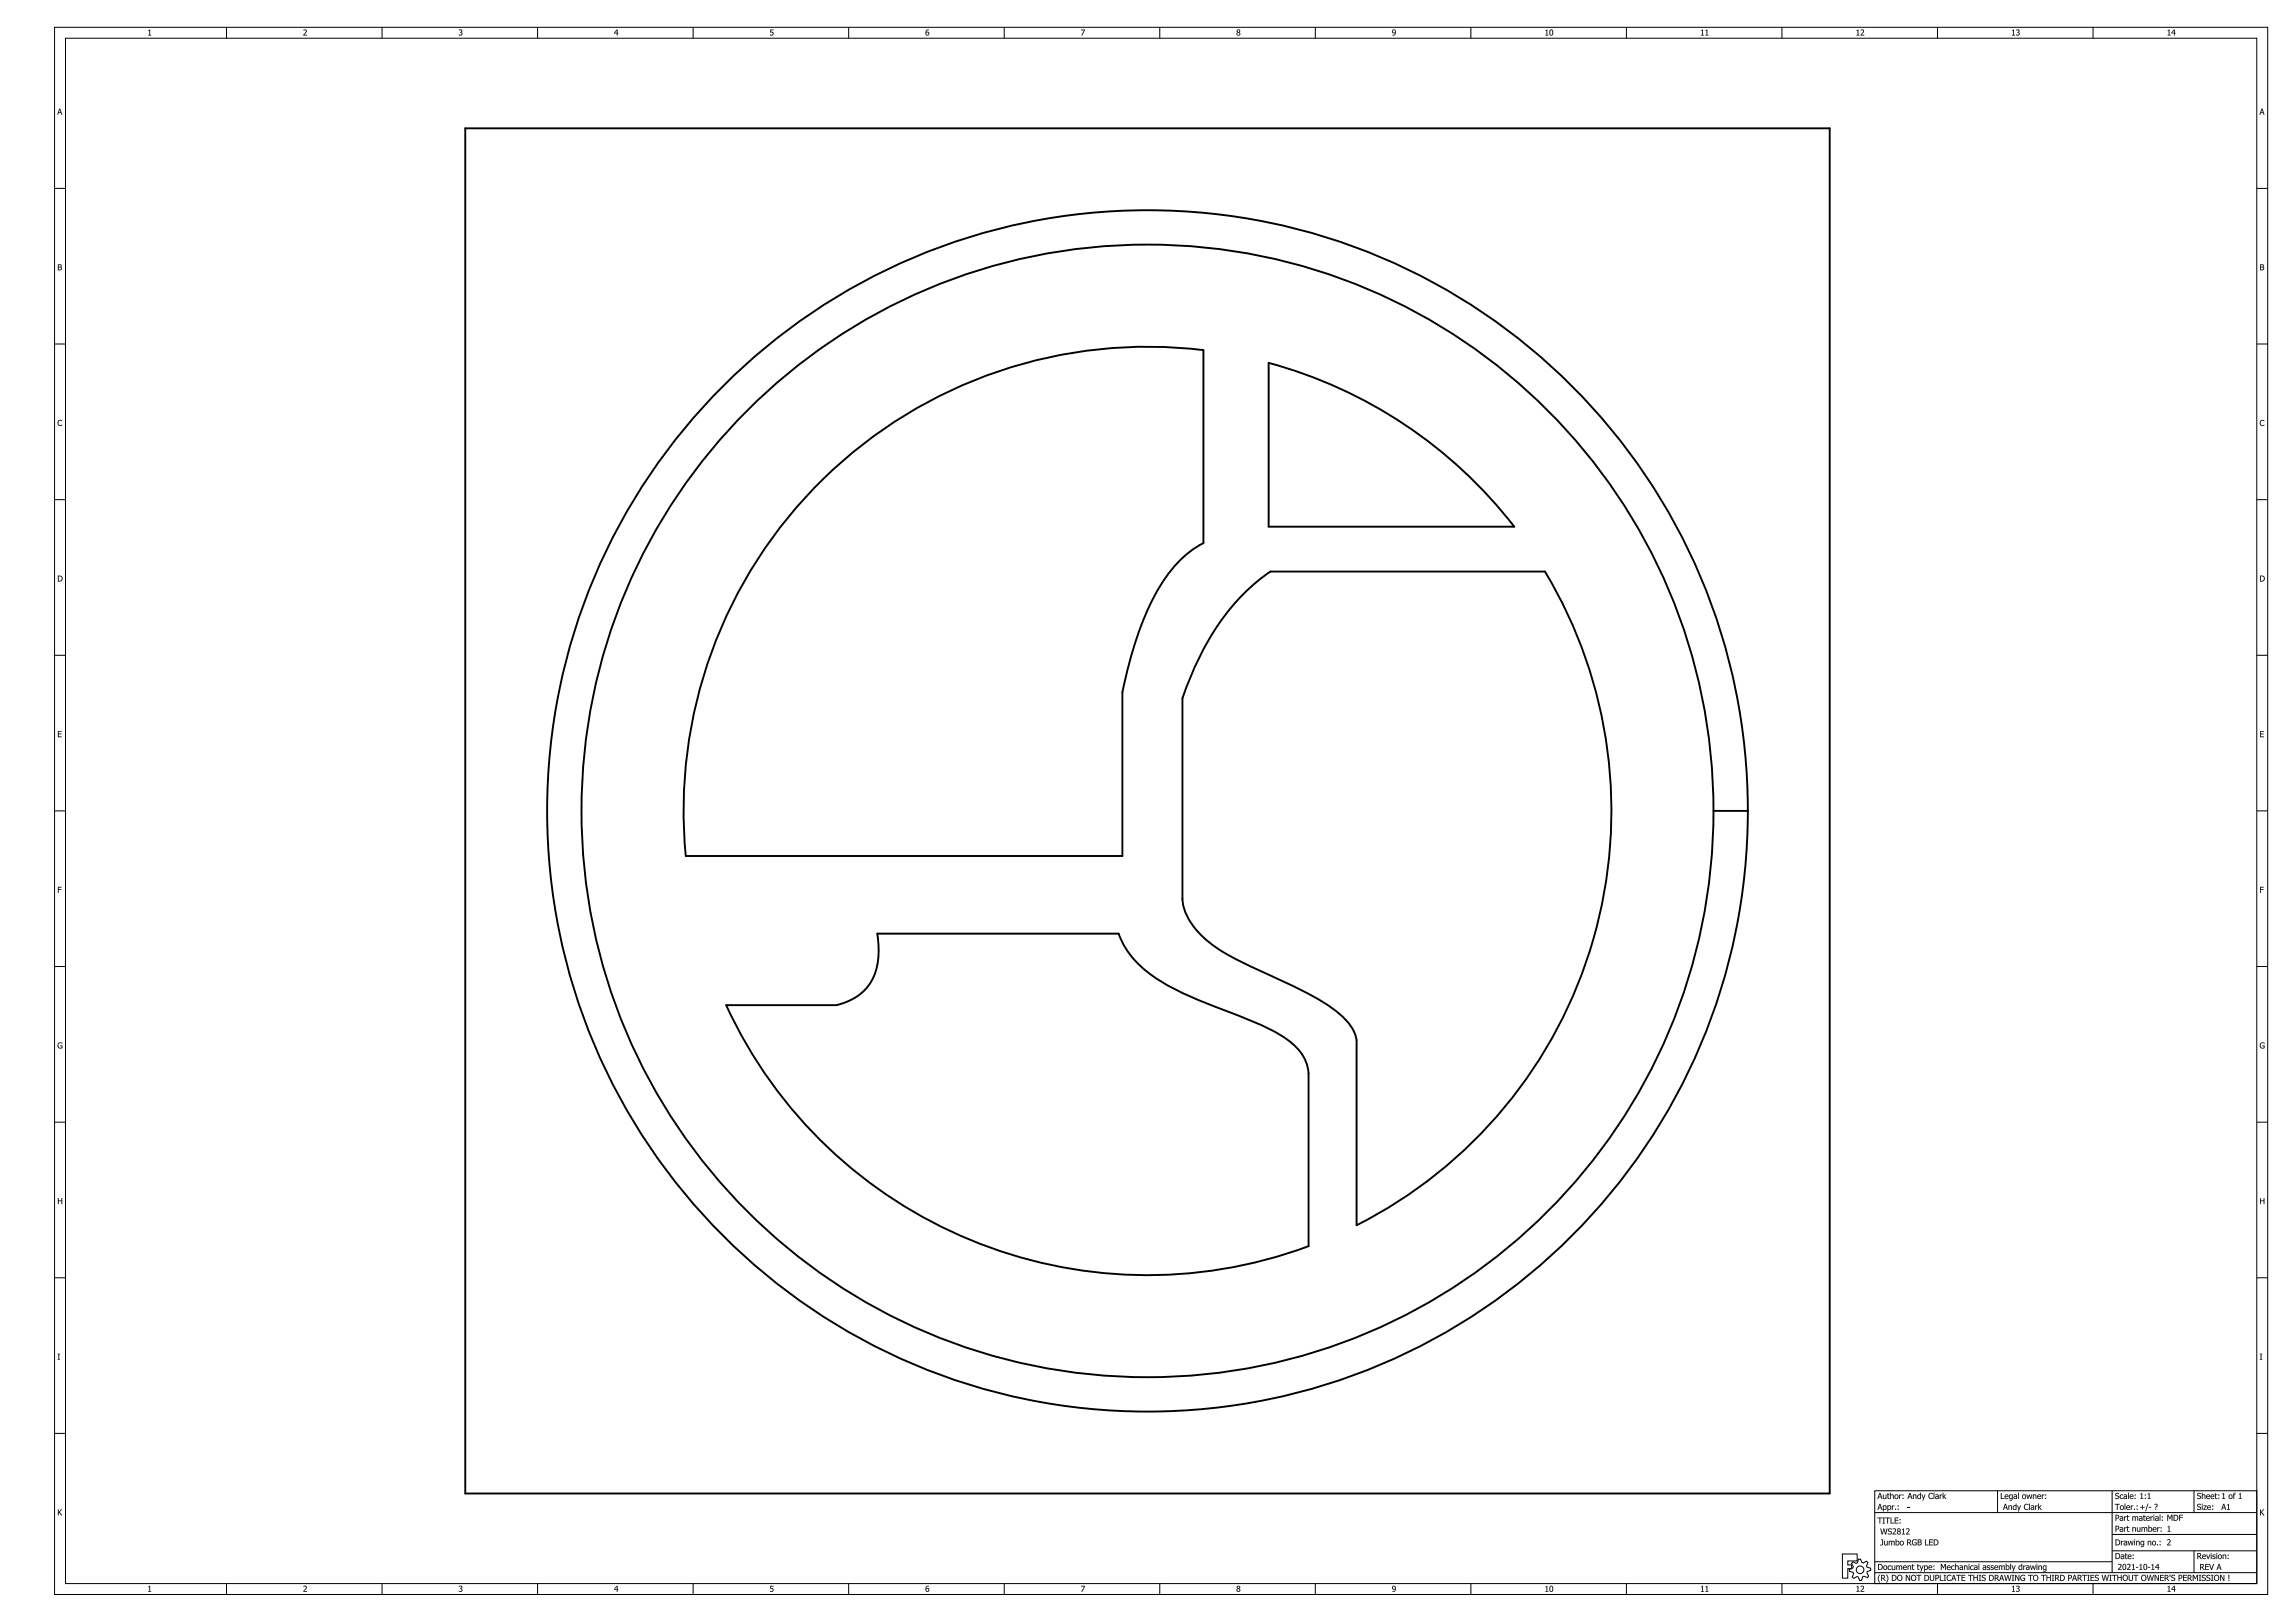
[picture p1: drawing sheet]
<svg xmlns="http://www.w3.org/2000/svg" width="841mm" height="594mm" viewBox="0 0 841 594" stroke-linecap="round" stroke-linejoin="round" font-family="sans-serif">
<g fill="none" stroke="#000" stroke-width=".37">
<path d="M20 10h811v574h-811zM24 14h803v566h-803zM83 10v4M140 10v4M197 10v4M254 10v4M311 10v4M368 10v4M425 10v4M482 10v4M539 10v4M596 10v4"/>
<path d="M653 10v4M710 10v4M767 10v4M20 69h4M827 69h4M20 126h4M827 126h4M20 183h4M827 183h4M20 240h4M827 240h4M20 297h4"/>
<path d="M827 297h4M20 354h4M827 354h4M20 411h4M827 411h4M20 468h4M827 468h4M20 525h4M827 525h4M687 546h140v34h-140zM687 554h140M732 546v8"/>
<path d="M774 546v30M804 546v8M675.2 569.2h5.4v2.5h-3.5v1.5h1.4v1.4h-1.4v3.4h-1.9zM679 572.1l1.2 .5 .5-.2 .4-1.3 .7-.1 .5 1.3 .5 .2 1.2-.7 .5 .5-.5 1.2 .2 .5 1.3 .4v.7l-1.2 .5-.2 .5 .7 1.2-.5 .5-1.2-.5-.5 .2-.4 1.3-.7 .1-.5-1.3-.5-.2-1.2 .7-.5-.5 .5-1.2-.2-.5-1.3-.4-.1-.7 1.3-.5 .2-.5-.7-1.2zM687 572h87M687 576h140M774 562h53M774 568h53M804 568v8M83 580v4M140 580v4M197 580v4"/>
<path d="M254 580v4M311 580v4M368 580v4M425 580v4M482 580v4M539 580v4M596 580v4M653 580v4M710 580v4M767 580v4"/>
<circle cx="681.6" cy="574.9" r="1.4"/>
</g>
<g fill="#000">
<path d="M54.3 11.1l.7-.3v2h.4v.2h-1.1v-.2h.4v-1.5zM111.2 10.9a.8 .8 0 0 1 1.2 .3 .8 .8 0 0 1-.5 1.1l-.5 .4h1.1v.3h-1.3l.6-1a.52 .52 0 0 0 .3-.8 .52 .52 0 0 0-.9 0zM168.2 10.9a.63 .63 0 0 1 1-.1 .63 .63 0 0 1-.2 1 .66 .66 0 0 1 .2 1.1 .66 .66 0 0 1-1.1-.3 .51 .51 0 0 0 .7 .4 .51 .51 0 0 0 .3-.6 .51 .51 0 0 0-.5-.5v-.2a.4 .4 0 0 0 .4-.4 .4 .4 0 0 0-.4-.4 .4 .4 0 0 0-.4 .3zM282.3 10.8h1.2v.3h-.9v.6a.76 .76 0 0 1 .9 .9 .76 .76 0 0 1-1.3 .3v-.3a.54 .54 0 0 0 .8 .1 .54 .54 0 0 0 .1-.7 .54 .54 0 0 0-.8-.1zM396.2 10.8h1.3l-.9 2.2h-.3l1-1.9h-1.1zM21.4 154.1l.9-.3 .5 .2v.3a.81 .81 0 0 0-1.2 .1 .81 .81 0 0 0 0 1.1 .81 .81 0 0 0 1.2 0 .88 .88 0 0 1-1.2 .5 .88 .88 0 0 1-.5-1.1zM828.4 154.1l.9-.3 .5 .2v.3a.81 .81 0 0 0-1.2 .1 .81 .81 0 0 0 0 1.1 .81 .81 0 0 0 1.2 0 .88 .88 0 0 1-1.1 .5 .88 .88 0 0 1-.6-1.1zM21.2 267.8h1.4v.3h-1.1v.6h1v.2h-1v.8h1.1v.3h-1.4zM828.2 267.8h1.4v.3h-1.1v.6h1v.2h-1v.8h1.1v.3h-1.4zM21.2 324.8h1.3v.3h-1v.6h1v.3h-1v1h-.3zM828.2 324.8h1.3v.3h-1v.6h1v.3h-1v1h-.3zM21.4 382.1l.9-.3 .6 .2v.3a.88 .88 0 0 0-1.5 .5 .88 .88 0 0 0 1.2 .9v-.5h-.5v-.3h.8v1a1.16 1.16 0 0 1-1.6-.2 1.16 1.16 0 0 1 .1-1.6z"/>
<path d="M828.4 382.1l1-.3 .5 .2v.3a.88 .88 0 0 0-1.5 .5 .88 .88 0 0 0 1.2 .9v-.5h-.5v-.3h.8v1a1.16 1.16 0 0 1-1.6-.2 1.16 1.16 0 0 1 .1-1.6zM21.2 438.8h.3v.9h1v-.9h.3v2.2h-.3v-1.1h-1v1.1h-.3zM828.2 438.8h.3v.9h1v-.9h.3v2.2h-.3v-1.1h-1v1.1h-.3zM21.1 495.8h.9l-.3 .3v1.7l.3 .2h-.9l.3-.2v-1.7zM828.2 495.8h.8l-.3 .3v1.7l.3 .2h-.8l.2-.2v-1.7zM21.2 552.8h.3v1l.9-1h.4l-.9 1 .9 1.2h-.4l-.8-1-.1 1h-.3zM699.1 551.9h.9v.3h-.9zM828.2 552.8h.3v1l.9-1h.4l-.9 1 .9 1.2h-.4l-.7-1-.2 1h-.3zM794.3 559.1l.7-.3v2h.4v.2h-1.1v-.2h.4v-1.5zM794.2 563.9a.8 .8 0 0 1 1.2 .3 .8 .8 0 0 1-.5 1.1l-.5 .5h1.1v.2h-1.3l.6-1a.52 .52 0 0 0 .3-.8 .52 .52 0 0 0-.9 0zM54.3 581.1l.7-.3v2h.4v.2h-1.1v-.2h.4v-1.5zM111.2 580.9a.8 .8 0 0 1 1.2 .3 .8 .8 0 0 1-.5 1.1l-.5 .5h1.1v.2h-1.3l.6-1a.52 .52 0 0 0 .3-.8 .52 .52 0 0 0-.9 0z"/>
<path d="M168.2 580.9a.63 .63 0 0 1 1-.1 .63 .63 0 0 1-.2 1 .66 .66 0 0 1 .2 1.1 .66 .66 0 0 1-1.1-.3 .51 .51 0 0 0 .7 .4 .51 .51 0 0 0 .3-.6 .51 .51 0 0 0-.5-.5v-.2a.4 .4 0 0 0 .4-.4 .4 .4 0 0 0-.4-.4 .4 .4 0 0 0-.4 .3zM282.3 580.8h1.2v.3h-.9v.6a.76 .76 0 0 1 .9 .9 .76 .76 0 0 1-1.3 .3v-.3a.54 .54 0 0 0 .8 .2 .54 .54 0 0 0 .1-.8 .54 .54 0 0 0-.8 0zM396.2 580.8h1.3l-.9 2.2h-.3l1-1.9h-1.1z"/>
<path d="M54.3 11.1l.7-.3v2h.4v.2h-1.1v-.2h.4v-1.5h-.4zM54.3 11.1l.4 .2v1.5h-.4v.2h1.1v-.2h-.4v-2z"/>
<path d="M111.2 10.9a.72 .72 0 0 1 1-.1 .72 .72 0 0 1 .1 1l-.9 .9h1.1v.3h-1.4v-.3a1.49 1.49 0 0 0 .9-1.6l-.8 .1zM111.2 10.9l.1 .2a.53 .53 0 0 1 .8 .1 .53 .53 0 0 1-.3 .8l-.6 1h1.3v-.3l-1.1 .1a1.16 1.16 0 0 0 .6-2z"/>
<path d="M168.2 10.9a.64 .64 0 0 1 1-.1 .64 .64 0 0 1-.2 1l.4 .2 .1 .5-.6 .5a.5 .5 0 0 1-.5 .1 .5 .5 0 0 1-.3-.5l.8 .1 .3-.4-.2-.3h-.4l.5-.8h-.9zM168.2 10.9v.3l.2-.1a.4 .4 0 0 1 .5-.1 .4 .4 0 0 1 .2 .5 .4 .4 0 0 1-.5 .2v.2a.52 .52 0 0 1 .6 .5 .52 .52 0 0 1-.4 .6 .52 .52 0 0 1-.6-.4v.3a.73 .73 0 0 0 1.1 0 .73 .73 0 0 0-.3-1.1 .5 .5 0 0 0 .4-.4 .5 .5 0 0 0-.2-.5z"/>
<path d="M226 10.8h.3v1.2h.3l-.3 .3v.7h-.3v-.7h-.9zM226 11.2l-.7 .8h.7z"/>
<path d="M226 10.8h.3v1.2h.3v.3h-.3v.7h-.3v-.7h-1v-.4zM226 10.8l-.9 1.5 .9-.1v.8h.3v-.8l.3-.2h-.3v-1.2zM226 11.2l-.7 .8h.7zM226 11.1v.9h-.7z"/>
<path d="M282.3 10.8h1.2v.3h-.9v.6a.77 .77 0 0 1 .9 .9 .77 .77 0 0 1-1.3 .3v-.3h.9a.53 .53 0 0 0-.1-.7 .53 .53 0 0 0-.7 .1zM282.3 10.8v1.1l.8 .1a.54 .54 0 0 1-.1 .8 .54 .54 0 0 1-.8-.2v.3l.7 .1 .4-.2 .2-.5-.2-.5-.8-.1v-.6h1v-.3z"/>
<path d="M339.5 11l.9-.2-.2 .2a.64 .64 0 0 0-.8 .8 .74 .74 0 0 1 1.1 .5 .74 .74 0 0 1-.9 .8 .74 .74 0 0 1-.5-1.1zM339.4 12.3a.45 .45 0 0 0 .9 0 .45 .45 0 0 0-.9 0z"/>
<path d="M339.5 11l.9-.2-.2 .3a.63 .63 0 0 0-.8 .7 .71 .71 0 0 1 1 0 .71 .71 0 0 1-.1 1l-.6 .2-.4-.3-.2-1zM339.4 11.1a1.01 1.01 0 0 0-.3 1.3 1.01 1.01 0 0 0 1.1 .5l.3-.4-.1-.7h-1a.66 .66 0 0 1 1-.7l-.3-.3zM339.4 12.2a.41 .41 0 0 0 .8 0 .41 .41 0 0 0-.8 0zM339.4 12.3a.45 .45 0 0 1 .9 0 .45 .45 0 0 1-.9 0z"/>
<path d="M396.1 10.8h1.5l-1 2.2h-.3l1-1.9h-1.2zM396.2 10.8v.3h1.1l-1 1.9h.3l.9-2.2z"/>
<path d="M453.6 11.1l-.1 .4 .5 .3a.39 .39 0 0 0 .2-.6 .39 .39 0 0 0-.6-.1zM453.6 11.1a.43 .43 0 0 1 .7 .1 .43 .43 0 0 1-.5 .6 .43 .43 0 0 1-.3-.6zM453.4 12.4a.4 .4 0 0 0 .8 0 .4 .4 0 0 0-.8 0zM453.4 12.4a.45 .45 0 0 1 .9 0 .45 .45 0 0 1-.9 0zM453.3 10.9a.63 .63 0 0 1 1 0 .63 .63 0 0 1-.1 1v-.1a.66 .66 0 0 1 .3 1 .66 .66 0 0 1-1 .2l-.2-.1a.63 .63 0 0 1 .2-1.1l-.3-.3zM453.4 10.9l-.2 .6 .3 .3a.65 .65 0 0 0-.2 1 .65 .65 0 0 0 1 0 .65 .65 0 0 0-.2-1 .6 .6 0 0 0 .2-.9 .6 .6 0 0 0-.9 0z"/>
<path d="M453.5 11.3a.36 .36 0 0 0 .7 0 .36 .36 0 0 0-.7 0zM453.4 12.4a.41 .41 0 0 0 .8 0 .41 .41 0 0 0-.8 0zM453.4 10.9a.62 .62 0 0 1 .9 0 .62 .62 0 0 1-.1 .9 .65 .65 0 0 1 .1 1 .65 .65 0 0 1-1 0 .65 .65 0 0 1 .2-1l-.3-.3z"/>
<path d="M510.3 11.5a.5 .5 0 0 0 1 0 .5 .5 0 0 0-1 0zM510.3 11.5a.5 .5 0 0 1 1 0 .5 .5 0 0 1-1 0zM510.3 11l.8-.2 .4 .8-.3 1.3-.9 .1 .1-.2a.62 .62 0 0 0 .8-.7 .71 .71 0 0 1-1-.1 .71 .71 0 0 1 .1-1zM510.3 11v1l.8 .1a.43 .43 0 0 1 0 .6 .43 .43 0 0 1-.5 .1l-.3-.1v.3a1.12 1.12 0 0 0 1.2-.9 1.12 1.12 0 0 0-.8-1.3z"/>
<path d="M510.3 11.5a.5 .5 0 0 0 1 0 .5 .5 0 0 0-1 0zM510.3 11a1.02 1.02 0 0 1 1.3 .5 1.02 1.02 0 0 1-.5 1.3l-.8 .2 .1-.2a.64 .64 0 0 0 .8-.7 .71 .71 0 0 1-1-.1 .71 .71 0 0 1 .1-1z"/>
<path d="M566.3 11.1l.7-.3v2h.4v.2h-1.1v-.2h.4v-1.5zM568.1 10.9a.78 .78 0 0 1 .9 .1 .78 .78 0 0 1 .2 .9 .78 .78 0 0 1-.7 1.1 .78 .78 0 0 1-.7-1.1zM568.3 11.1a.98 .98 0 0 0 .4 1.6 .98 .98 0 0 0-.4-1.6z"/>
<path d="M566.3 11.1l.7-.3v2h.4v.2h-1.1v-.2h.4v-1.5h-.4zM566.3 11.1l.5 .2v1.5h-.5v.2h1.1v-.2h-.4v-2zM568.1 10.9a.79 .79 0 0 1 .9 .1 .79 .79 0 0 1 .2 .9 .8 .8 0 0 1-.7 1.2 .8 .8 0 0 1-.7-1.2zM568.1 10.9a1.24 1.24 0 0 0 .6 2.1 1.21 1.21 0 0 0 .5-1.2 1.21 1.21 0 0 0-.9-1zM568.3 11.1l-.2 .8a.52 .52 0 0 0 0 .7 .52 .52 0 0 0 .7 0 .52 .52 0 0 0 .1-.7l-.2-.7zM568.3 11.1h.4l.2 .3v1.1l-.3 .3-.5-.4z"/>
<path d="M623.3 11.1l.7-.3v2h.4v.2h-1.1v-.2h.4v-1.5zM625 11.1l.7-.3v2h.4v.2h-1.1v-.2h.4v-1.5z"/>
<path d="M623.3 11.1l.7-.3v2h.4v.2h-1.1v-.2h.4v-1.5h-.4zM623.3 11.1l.5 .2v1.5h-.5v.2h1.1v-.2h-.4v-2zM625 11.1l.7-.3v2h.4v.2h-1.1v-.2h.4v-1.5h-.4zM625 11.1l.4 .2v1.5h-.4v.2h1.1v-.2h-.4v-2z"/>
<path d="M680.3 11.1l.7-.3v2h.4v.2h-1.1v-.2h.4v-1.5zM681.9 10.9a.8 .8 0 0 1 1.2 .3 .8 .8 0 0 1-.6 1.1l-.4 .4h1.1v.3h-1.4l.7-1a.52 .52 0 0 0 .2-.8 .52 .52 0 0 0-.8 0z"/>
<path d="M680.3 11.1l.7-.3v2h.4v.2h-1.1v-.2h.4v-1.5h-.4zM680.3 11.1l.5 .2v1.5h-.5v.2h1.1v-.2h-.4v-2zM681.9 10.9a.72 .72 0 0 1 .9-.1 .72 .72 0 0 1 .2 1l-.9 .9h1.1v.3h-1.4v-.3a1.49 1.49 0 0 0 .9-1.6l-.8 .1zM681.9 10.9l.1 .2a.53 .53 0 0 1 .8 .1 .53 .53 0 0 1-.3 .8l-.7 1h1.4v-.3l-1.1 .1a1.16 1.16 0 0 0 .5-2z"/>
<path d="M737.3 11.1l.7-.3v2h.4v.2h-1.1v-.2h.4v-1.5zM738.9 10.9a.63 .63 0 0 1 .9-.1 .63 .63 0 0 1-.1 1 .66 .66 0 0 1 .2 1.1 .66 .66 0 0 1-1.1-.3 .51 .51 0 0 0 .6 .4 .51 .51 0 0 0 .4-.6 .51 .51 0 0 0-.5-.5v-.2a.4 .4 0 0 0 .3-.4 .4 .4 0 0 0-.3-.4 .4 .4 0 0 0-.4 .3z"/>
<path d="M737.3 11.1l.7-.3v2h.4v.2h-1.1v-.2h.4v-1.5h-.4zM737.3 11.1l.5 .2v1.5h-.5v.2h1.1v-.2h-.4v-2zM738.9 10.9a.64 .64 0 0 1 .9-.1 .64 .64 0 0 1-.1 1l.4 .2v.5l-.5 .5a.5 .5 0 0 1-.6 .1 .5 .5 0 0 1-.2-.5l.8 .1 .2-.4-.1-.3h-.5l.5-.8h-.8zM738.9 10.9v.3l.1-.1a.4 .4 0 0 1 .5-.1 .4 .4 0 0 1 .2 .5 .4 .4 0 0 1-.4 .2v.2a.51 .51 0 0 1 .5 .5 .51 .51 0 0 1-.4 .5 .51 .51 0 0 1-.6-.3v.3a.73 .73 0 0 0 1.2 0 .73 .73 0 0 0-.3-1.1 .5 .5 0 0 0 .4-.4 .5 .5 0 0 0-.2-.5z"/>
<path d="M794.3 11.1l.7-.3v2h.4v.2h-1.1v-.2h.4v-1.5zM796.7 10.8h.3v1.2h.2l-.2 .3v.7h-.3v-.7h-1zM796.7 11.2l-.7 .8h.7z"/>
<path d="M794.3 11.1l.7-.3v2h.4v.2h-1.1v-.2h.4v-1.5h-.4zM794.3 11.1l.5 .2v1.5h-.5v.2h1.1v-.2h-.4v-2zM796.7 10.8h.3v1.2h.2v.3h-.2v.7h-.3v-.7h-1v-.4zM796.7 10.8l-1 1.5 1-.1v.8h.3v-.8l.2-.2h-.2v-1.2zM796.7 11.2l-.7 .8h.7zM796.7 11.1v.9h-.8z"/>
<path d="M21.7 39.8h.4l.7 2.2h-.3l-.2-.6h-.8l-.2 .6h-.3zM21.7 39.8l-.7 2.2h.3l.2-.6h.8l.2 .6h.3l-.7-2.2zM21.9 40.1l-.3 1h.6zM21.9 40.1l.4 1.1h-.8z"/>
<path d="M21.7 39.8h.4l.7 2.2h-.3l-.2-.6h-.8l-.2 .6h-.3zM21.9 40.1l-.3 1h.6z"/>
<path d="M828.7 39.8h.4l.7 2.2h-.3l-.2-.6h-.8l-.2 .6h-.3zM828.7 39.8l-.7 2.2h.3l.2-.6h.8l.2 .6h.3l-.7-2.2zM828.9 40.1l-.3 1h.6zM828.9 40.1l.4 1.1h-.7z"/>
<path d="M828.7 39.8h.4l.7 2.2h-.3l-.2-.6h-.8l-.2 .6h-.3zM828.9 40.1l-.3 1h.6z"/>
<path d="M21.2 96.8l1.3 .2 .1 .5-.3 .3a.65 .65 0 0 1 .3 .8 .65 .65 0 0 1-.8 .4h-.6zM21.5 97.1v.6h.3a.35 .35 0 0 0 .5-.4 .35 .35 0 0 0-.5-.2zM21.5 97.9v.9h.2a.44 .44 0 0 0 .7-.4 .44 .44 0 0 0-.6-.5z"/>
<path d="M21.2 96.8l1.3 .2 .1 .5-.3 .3a.59 .59 0 0 1 .4 .5 .59 .59 0 0 1-.2 .5l-1.3 .2zM21.2 96.8v2.2h.6a.65 .65 0 0 0 .9-.4 .65 .65 0 0 0-.4-.8l.3-.5-.2-.4zM21.5 97.1v.6l.7-.1v-.5zM21.5 97.1h.3a.36 .36 0 0 1 .5 .2 .36 .36 0 0 1-.5 .4h-.3zM21.5 97.9v.9l.7-.1 .1-.6zM21.5 97.9l.8 .2v.5l-.8 .2z"/>
<path d="M828.2 96.8l1.3 .2 .1 .5-.3 .3a.65 .65 0 0 1 .4 .8 .65 .65 0 0 1-.8 .4h-.7zM828.5 97.1v.6h.4a.35 .35 0 0 0 .4-.4 .35 .35 0 0 0-.5-.2zM828.5 97.9v.9h.3a.44 .44 0 0 0 .6-.4 .44 .44 0 0 0-.5-.5z"/>
<path d="M828.2 96.8l1.3 .2 .1 .5-.3 .3a.59 .59 0 0 1 .4 .5 .59 .59 0 0 1-.2 .5l-1.3 .2zM828.2 96.8v2.2h.7a.65 .65 0 0 0 .8-.4 .65 .65 0 0 0-.4-.8l.3-.5-.2-.4zM828.5 97.1v.6l.7-.1v-.5zM828.5 97.1h.3a.36 .36 0 0 1 .5 .2 .36 .36 0 0 1-.4 .4h-.4zM828.5 97.9v.9l.8-.1v-.6zM828.5 97.9l.8 .2v.5l-.8 .2z"/>
<path d="M21.4 154.1l.7-.3 .7 .2v.3l-.7-.3-.5 .3a.85 .85 0 0 0-.2 1.1 .85 .85 0 0 0 1.1 .3l.3-.2v.4l-.3 .1a1.12 1.12 0 0 1-1.4-.5 1.12 1.12 0 0 1 .3-1.4zM21.4 154.1a1.11 1.11 0 0 0-.2 1.5 1.11 1.11 0 0 0 1.5 .2l.1-.3-.7 .3-.5-.2a.85 .85 0 0 1-.1-1.3 .85 .85 0 0 1 1.2 0l.1-.3-.3-.2z"/>
<path d="M828.4 154.1l.7-.3 .7 .2v.3l-.7-.3-.5 .3a.85 .85 0 0 0-.2 1.1 .85 .85 0 0 0 1.1 .3l.3-.2v.4l-.3 .1a1.12 1.12 0 0 1-1.4-.5 1.12 1.12 0 0 1 .3-1.4zM828.4 154.1a1.11 1.11 0 0 0-.1 1.5 1.11 1.11 0 0 0 1.5 .2v-.3l-.7 .3-.5-.2a.85 .85 0 0 1-.1-1.3 .85 .85 0 0 1 1.2 0l.1-.3-.3-.2z"/>
<path d="M21.2 210.8h.5a1.1 1.1 0 0 1 1.2 1.1 1.1 1.1 0 0 1-1.2 1.1h-.5zM21.5 211.1v1.7a.88 .88 0 0 0 1.1-.9 .88 .88 0 0 0-1.1-.8z"/>
<path d="M21.2 210.8h.5a1.11 1.11 0 0 1 1.3 1.1 1.11 1.11 0 0 1-1.3 1.1h-.5zM21.2 210.8v2.2l1.3-.2 .4-.7-.2-.9-.5-.3zM21.5 211.1v1.6a.86 .86 0 0 0 1.1-.8 .86 .86 0 0 0-1.1-.8zM21.5 211.1h.7l.4 .4v.7l-.4 .5-.7 .1z"/>
<path d="M828.2 210.8h.5a1.1 1.1 0 0 1 1.3 1.1 1.1 1.1 0 0 1-1.3 1.1h-.5zM828.5 211.1v1.7a.88 .88 0 0 0 1.2-.9 .88 .88 0 0 0-1.2-.8z"/>
<path d="M828.2 210.8h.5a1.11 1.11 0 0 1 1.3 1.1 1.11 1.11 0 0 1-1.3 1.1h-.5zM828.2 210.8v2.2l1.3-.2 .4-.7-.2-.9-.5-.3zM828.5 211.1v1.6a.87 .87 0 0 0 1.2-.8 .87 .87 0 0 0-1.2-.8zM828.5 211.1h.7l.4 .4v.7l-.4 .5-.7 .1z"/>
<path d="M21.2 267.8h1.4v.3h-1.1v.6h1v.3l-1-.1v.8h1.1v.3h-1.4zM21.2 267.8v2.2h1.4v-.3l-1.1 .1v-.9h1v-.2h-1v-.6h1.1v-.3z"/>
<path d="M828.2 267.8h1.4v.3h-1.1v.6h1v.3l-1-.1v.8h1.1v.3h-1.4zM828.2 267.8v2.2h1.4v-.3l-1.1 .1v-.9h1v-.2h-1v-.6h1.1v-.3z"/>
<path d="M21.2 324.8h1.3v.3h-1v.6h1v.3h-1v1h-.3zM21.2 324.8v2.2h.3v-1.1l1 .1v-.3h-1v-.6h1v-.3z"/>
<path d="M828.2 324.8h1.4v.3h-1.1v.6h1v.3h-1v1h-.3zM828.2 324.8v2.2h.3v-1.1l1 .1v-.3h-1v-.6h1v-.3z"/>
<path d="M21.4 382.1l1-.3 .5 .2-.1 .3a.87 .87 0 0 0-1.1-.1 .87 .87 0 0 0-.3 1.2 .87 .87 0 0 0 1.2 .3v-.5h-.5v-.3h.8v1l-.4 .1a1.13 1.13 0 0 1-1.3-.5 1.13 1.13 0 0 1 .2-1.4zM21.4 382.1l-.3 1 .4 .8h1.4v-1h-.8v.3l.5-.1v.6l-1-.1a.86 .86 0 0 1-.2-1.2 .86 .86 0 0 1 1.2-.3l.3 .2v-.3l-.6-.2z"/>
<path d="M828.4 382.1l1-.3 .5 .2-.1 .3a.87 .87 0 0 0-1.1-.1 .87 .87 0 0 0-.2 1.2 .87 .87 0 0 0 1.1 .3v-.5h-.5v-.3h.8v1l-.3 .1a1.14 1.14 0 0 1-1.4-.5 1.14 1.14 0 0 1 .2-1.4zM828.4 382.1l-.3 1 .5 .8h1.3v-1h-.8v.3l.5-.1v.6l-1-.1a.86 .86 0 0 1-.1-1.2 .86 .86 0 0 1 1.1-.3l.3 .2v-.3l-.5-.2z"/>
<path d="M21.2 438.8h.3v.9h1v-.9h.3v2.2h-.3v-1.1h-1v1.1h-.3zM21.2 438.8v2.2h.3v-1.1h1v1.1h.3v-2.2h-.3v.9h-1v-.9z"/>
<path d="M828.2 438.8h.3v.9h1v-.9h.3v2.2h-.3v-1.1h-1v1.1h-.3zM828.2 438.8v2.2h.3v-1.1h1v1.1h.3v-2.2h-.3v.9h-1v-.9z"/>
<path d="M21.1 495.8h.9v.3h-.3v1.7h.3v.2h-.9v-.2h.3v-1.7h-.3zM21.1 495.8l.3 .2v1.8l-.3 .2h.9l-.3-.2v-1.8l.3-.2z"/>
<path d="M828.1 495.8h.9v.3h-.3v1.7h.3v.2h-.9v-.2h.3v-1.7h-.3zM828.2 495.8l.2 .2v1.8l-.2 .2h.8l-.3-.2v-1.8l.3-.2z"/>
<path d="M21.2 552.8h.3v1l.9-1h.4l-.9 1 .9 1.2h-.4l-.8-1-.1 1h-.3zM21.2 552.8v2.2h.3l.1-1 .8 1h.4l-1-1.2 1-1h-.4l-.9 1.1v-1.1z"/>
<path d="M688.7 546.8h.4l.7 2.2h-.3l-.2-.6h-.8l-.2 .6h-.3zM688.7 546.8l-.7 2.2h.3l.2-.6h.8l.2 .6h.3l-.7-2.2zM688.9 547.1l-.3 1.1h.6zM688.9 547.1l.4 1.1h-.8zM690 547.4h.3v1.3l.3 .1 .4-.2v-1.2h.3v1.6l-1.2-.1zM690 547.4l.2 1.5 .4 .1 .4-.2 .3 .2v-1.6h-.3v1.2l-.4 .2-.3-.2v-1.2zM691.7 546.9h.3v.5h.5v.2h-.5v1l.5 .1v.3l-.7-.2-.1-1.2h-.2zM691.7 546.9l-.2 .7h.2l.1 1.1 .7 .3v-.3l-.5 .1v-.4v-.8h.5v-.2h-.5v-.5zM692.7 546.7h.3l.1 .7a.55 .55 0 0 1 .6 0 .55 .55 0 0 1 .3 .5v1.1h-.3l-.1-1.3-.2-.1-.4 .2v1.2h-.3zM692.7 546.7v2.3h.3l-.1-1.2a.41 .41 0 0 1 .6-.2 .41 .41 0 0 1 .2 .5v.9h.3v-1.1a.55 .55 0 0 0-.4-.5 .55 .55 0 0 0-.7 .2l.1-.9zM694.1 548.2a.83 .83 0 0 1 1.6 0 .83 .83 0 0 1-1.6 0zM694.1 548.2a.8 .8 0 0 0 1.6 0 .8 .8 0 0 0-1.6 0zM694.7 547.7a.58 .58 0 0 0-.2 .9 .58 .58 0 0 0 .9 0 .58 .58 0 0 0-.1-.9zM694.6 547.7a.52 .52 0 0 1 .7 .1 .52 .52 0 0 1 0 .7 .52 .52 0 0 1-.7 0zM696 547.4h.3v.2l.6-.2v.3l-.6 .1v1.2h-.3zM696 547.4v1.6h.3l-.1-1.2 .6-.1v-.3l-.6 .3 .1-.3zM697.2 547.4h.4v.4h-.4zM697.2 547.4v.4h.4v-.4zM697.2 548.6h.4v.4h-.4zM697.2 548.6v.4h.4v-.4z"/>
<path d="M688.7 550.8h.4l.7 2.2h-.3l-.2-.6h-.8l-.2 .6h-.3zM688.7 550.8l-.7 2.2h.3l.2-.6h.8l.2 .6h.3l-.7-2.2zM688.9 551.1l-.3 1.1h.6zM688.9 551.1l.4 1.1h-.8zM690 551.4l.3 .1a.78 .78 0 0 1 1.1 .7 .78 .78 0 0 1-1.1 .7v.7h-.3zM690 551.4v2.2h.3v-.7a.75 .75 0 0 0 1.1-.7 .75 .75 0 0 0-1.1-.6zM690.3 551.8v.9a.53 .53 0 0 0 .8-.5 .53 .53 0 0 0-.8-.4zM690.3 551.8a.55 .55 0 0 1 .8 .4 .55 .55 0 0 1-.8 .5zM691.6 551.4l.3 .1a.78 .78 0 0 1 1.2 .7 .78 .78 0 0 1-1.2 .7l.1 .7h-.4zM691.7 551.4v2.2h.2v-.7a.75 .75 0 0 0 1.1-.7 .75 .75 0 0 0-1.1-.6zM691.9 551.8v.9a.53 .53 0 0 0 .8-.5 .53 .53 0 0 0-.8-.4zM691.9 551.8a.55 .55 0 0 1 .9 .4 .55 .55 0 0 1-.9 .5zM693.3 551.4h.3v.2l.6-.2v.3l-.6 .1v1.2h-.3zM693.3 551.4v1.6h.3v-1.2l.6-.1v-.3l-.6 .2v-.2zM694.5 552.6h.3v.4h-.3zM694.5 552.6v.4h.3v-.4zM695.4 551.4h.4v.4h-.4zM695.4 551.4v.4h.4v-.4zM695.4 552.6h.4v.4h-.4zM695.4 552.6v.4h.4v-.4z"/>
<path d="M688.7 546.8h.4l.7 2.2h-.3l-.2-.6h-.8l-.2 .6h-.3zM688.9 547.1l-.3 1.1h.6zM690 547.4h.3v1.2l.3 .2 .4-.2v-1.2h.3v1.6l-1.2-.1zM691.7 546.9h.3v.5h.5v.2h-.5v1.1h.5a.41 .41 0 0 1-.5 .3 .41 .41 0 0 1-.3-.5l-.2-.9zM692.7 546.7h.3v.9a.56 .56 0 0 1 .6-.2 .56 .56 0 0 1 .4 .5v1.1h-.3v-1.2l-.3-.2-.4 .2v1.2h-.3zM694.1 548.2a.82 .82 0 0 1 1.6 0 .82 .82 0 0 1-1.6 0zM694.6 547.7a.6 .6 0 0 0-.1 .9 .6 .6 0 0 0 .9 0 .6 .6 0 0 0-.1-.9zM696 547.4l.3 .2 .5-.2v.3l-.5 .1v1.2h-.3zM697.2 547.4h.4v.4h-.4zM697.2 548.6h.4v.4h-.4z"/>
<path d="M688.7 550.8h.4l.7 2.2h-.3l-.2-.6h-.8l-.2 .6h-.3zM688.9 551.1l-.3 1.1h.6zM690 551.4l.3 .1a.77 .77 0 0 1 1.1 .7 .77 .77 0 0 1-1.1 .7v.7h-.3zM690.3 551.8v.9a.54 .54 0 0 0 .8-.5 .54 .54 0 0 0-.8-.4zM691.7 551.4l.2 .1a.77 .77 0 0 1 1.1 .7 .77 .77 0 0 1-1.1 .7v.7h-.2zM691.9 551.8v.9a.54 .54 0 0 0 .9-.5 .54 .54 0 0 0-.9-.4zM693.3 551.4l.3 .2 .6-.2v.3l-.6 .1v1.2h-.3zM694.5 552.6h.3v.4h-.3zM695.4 551.4h.4v.4h-.4zM695.4 552.6h.4v.4h-.4z"/>
<path d="M688 555.8h1.8v.3h-.8v1.9h-.3v-1.9h-.7zM688 555.8v.3h.8l-.1 1.9h.3v-1.9h.8v-.3zM689.9 555.8h.9v.3h-.3v1.7h.3v.2h-.9v-.2h.3v-1.7h-.3zM689.9 555.8l.3 .2v1.8l-.3 .2h.8l-.3-.2v-1.8l.3-.2zM690.8 555.8h1.8v.3h-.7v1.9h-.3v-1.9h-.8zM690.9 555.8v.3h.7v1.9h.3v-1.9h.7v-.3zM692.8 555.8h.3v2l1-.1v.3h-1.3zM692.8 555.8v2.2h1.3v-.2h-1v-2zM694.3 555.8h1.4v.3h-1.1v.6h1v.3l-1-.1v.9l1.1-.1v.3h-1.4zM694.3 555.8v2.2h1.4v-.2h-1.1v-.9h1v-.2h-1v-.6h1.1v-.3zM696.1 556.4h.4v.4h-.4zM696.1 556.4v.4h.4v-.4zM696.1 557.6h.4v.4h-.4zM696.1 557.6v.4h.4v-.4z"/>
<path d="M688 555.8h1.8v.3h-.8v1.9h-.3v-1.9h-.7zM689.9 555.8h.8l-.2 .3v1.7l.2 .2h-.8l.3-.2v-1.7zM690.9 555.8h1.7v.3h-.7v1.9h-.3v-1.9h-.7zM692.8 555.8h.3v2h1v.2h-1.3zM694.3 555.8h1.4v.3h-1.1v.6h1v.2h-1v.9h1.1v.2h-1.4zM696.1 556.4h.4v.4h-.4zM696.1 557.6h.4v.4h-.4z"/>
<path d="M689.1 559.8h.2l.5 1.8 .4-1.8h.3l.5 1.9 .4-1.9h.3l-.6 2.2h-.3l-.4-1.8-.5 1.8h-.3zM692 560a.71 .71 0 0 1 1.2 .3 .49 .49 0 0 0-.7-.3 .49 .49 0 0 0-.2 .7 .75 .75 0 0 1 1 .5 .75 .75 0 0 1-.6 .9 .75 .75 0 0 1-.9-.6 .54 .54 0 0 0 .8 .4 .54 .54 0 0 0 .3-.7 .76 .76 0 0 1-.9-.4 .76 .76 0 0 1 0-.8zM693.6 559.9a.8 .8 0 0 1 1.2 .3 .8 .8 0 0 1-.5 1.1l-.5 .5h1.1v.2h-1.3l.6-1a.52 .52 0 0 0 .2-.8 .52 .52 0 0 0-.8 0zM695.5 560.3a.36 .36 0 0 0 .7 0 .36 .36 0 0 0-.7 0zM695.4 561.4a.45 .45 0 0 0 .9 0 .45 .45 0 0 0-.9 0zM695.4 559.9a.62 .62 0 0 1 .9 0 .62 .62 0 0 1-.1 1 .65 .65 0 0 1 .1 .9 .65 .65 0 0 1-1 0 .65 .65 0 0 1 .2-1l-.3-.3zM697 560.1l.7-.3v2h.4v.2h-1.1v-.2h.4v-1.5zM698.5 559.9a.8 .8 0 0 1 1.2 .3 .8 .8 0 0 1-.5 1.1l-.4 .5h1v.2h-1.3l.7-1a.52 .52 0 0 0 .2-.8 .52 .52 0 0 0-.9 0z"/>
<path d="M689 559.8h.4l.4 1.8 .4-1.8h.3l.5 1.9 .4-1.9h.3l-.6 2.2h-.3l-.4-1.8-.5 1.8h-.3zM689.1 559.8l.5 2.2h.3l.5-1.8 .4 1.8h.3l.6-2.2h-.3l-.4 1.9-.5-1.9h-.3l-.4 1.8-.5-1.8zM692 560l.4-.2a.55 .55 0 0 1 .6 0 .55 .55 0 0 1 .2 .5 .47 .47 0 0 0-.7-.3 .47 .47 0 0 0-.1 .7 .76 .76 0 0 1 .9 1 .76 .76 0 0 1-1.3 .3l-.1-.5a.53 .53 0 0 0 .6 .4 .53 .53 0 0 0 .4-.7 .77 .77 0 0 1-.9-.4 .77 .77 0 0 1 0-.8zM692.1 560l-.1 .8 .7 .3a.35 .35 0 0 1 .3 .3 .35 .35 0 0 1-.3 .4l-.9-.3v.4l.3 .1 1-.2a.59 .59 0 0 0-.2-1 .5 .5 0 0 1-.7-.2 .5 .5 0 0 1 .2-.7 .5 .5 0 0 1 .7 .3l.1-.3-.3-.1zM693.6 559.9a.72 .72 0 0 1 1 0 .72 .72 0 0 1 .1 .9l-.9 1 1.1-.1v.3h-1.4v-.3a1.49 1.49 0 0 0 .9-1.6l-.8 .1zM693.6 559.9l.1 .3a.53 .53 0 0 1 .8 0 .53 .53 0 0 1-.3 .8l-.6 1h1.3v-.2h-1.1a1.16 1.16 0 0 0 .5-2zM695.6 560.1v.4l.4 .3a.39 .39 0 0 0 .2-.6 .39 .39 0 0 0-.6-.1zM695.6 560.1a.43 .43 0 0 1 .7 .1 .43 .43 0 0 1-.4 .6 .43 .43 0 0 1-.4-.6zM695.5 561.4a.4 .4 0 0 0 .8 0 .4 .4 0 0 0-.8 0zM695.4 561.4a.45 .45 0 0 1 .9 0 .45 .45 0 0 1-.9 0zM695.4 559.9a.63 .63 0 0 1 .9 0 .63 .63 0 0 1-.1 1 .66 .66 0 0 1 .3 .9 .66 .66 0 0 1-.9 .2l-.3-.1a.63 .63 0 0 1 .2-1.1l-.3-.3zM695.4 560l-.2 .5 .3 .3a.65 .65 0 0 0-.2 1 .65 .65 0 0 0 1 0 .65 .65 0 0 0-.1-1 .6 .6 0 0 0 .1-.9 .6 .6 0 0 0-.9 .1zM697 560.1l.7-.3v2h.4v.2h-1.1v-.2h.4v-1.5h-.4zM697 560.1l.4 .2v1.5h-.4v.2h1.1v-.2h-.4v-2zM698.5 559.9a.72 .72 0 0 1 1 0 .72 .72 0 0 1 .1 .9l-.8 1 1.1-.1v.3h-1.4v-.3a1.49 1.49 0 0 0 .9-1.6l-.9 .1zM698.5 559.9l.1 .3a.53 .53 0 0 1 .9 0 .53 .53 0 0 1-.3 .8l-.7 1h1.3v-.2h-1.1a1.16 1.16 0 0 0 .6-2z"/>
<path d="M699.7 546.8h.4l.7 2.2h-.3l-.2-.6h-.8l-.2 .6h-.3zM699.7 546.8l-.7 2.2h.3l.2-.6h.8l.2 .6h.3l-.7-2.2zM699.9 547.1l-.3 1.1h.6zM699.9 547.1l.4 1.1h-.8zM701 547.4h.4a.55 .55 0 0 1 .6 0 .55 .55 0 0 1 .3 .5v1.1h-.3v-1.3l-.3-.1-.4 .2v1.2h-.3zM701 547.4v1.6h.3v-1.2a.41 .41 0 0 1 .5-.2 .41 .41 0 0 1 .2 .5v.9h.3v-1.1a.55 .55 0 0 0-.4-.5 .55 .55 0 0 0-.6 .2zM702.8 547.5l.9-.1v-.7h.3v2.3l-1.3-.2-.1-.6zM702.8 547.6a.77 .77 0 0 0-.3 1 .77 .77 0 0 0 1.1 .3l.4 .1v-2.3h-.3v.8zM703 547.7l-.1 .2a.52 .52 0 0 0 0 .7 .52 .52 0 0 0 .8 0v-.9zM703 547.7h.7v.9a.57 .57 0 0 1-.8 0 .57 .57 0 0 1 .1-.9zM704.1 547.4h.4l.4 1.2 .4-1.2h.4l-.9 2.2h-.4l.3-.7zM704.2 547.4l.6 1.5-.3 .7h.2l.9-2.2h-.3l-.4 1.2-.5-1.2zM706.9 547.1l.8-.3 .6 .2v.3l-.7-.2-.4 .2a.85 .85 0 0 0-.2 1.1 .85 .85 0 0 0 1.1 .3l.2-.2v.4l-.3 .1a1.12 1.12 0 0 1-1.3-.5 1.12 1.12 0 0 1 .2-1.4zM706.9 547.1h.1a1.11 1.11 0 0 0-.2 1.5 1.11 1.11 0 0 0 1.5 .2v-.3l-.7 .3-.4-.2a.85 .85 0 0 1-.2-1.3 .85 .85 0 0 1 1.3 0v-.3l-.3-.2zM708.6 546.7h.3v2.3h-.3zM708.6 546.7v2.3h.3v-2.3zM709.5 548.3a.35 .35 0 0 0 .2 .5 .35 .35 0 0 0 .5-.2v-.4zM709.5 548.3l.7-.2-.1 .6a.35 .35 0 0 1-.5 .1 .35 .35 0 0 1-.1-.5zM709.3 547.4l.8-.1 .3 .3 .1 1.4h-.5a.53 .53 0 0 1-.8-.2 .53 .53 0 0 1 .2-.7l.8-.2a.52 .52 0 0 0-.9-.2zM709.3 547.4v.3l.8-.1 .1 .3-.2 .1a.6 .6 0 0 0-.7 .2 .6 .6 0 0 0 0 .7l1.1 .1-.1-1.5zM710.8 547.4h.3v.2l.6-.2v.3l-.6 .1v1.2h-.3zM710.8 547.4v1.6h.3v-1.2l.6-.1v-.3l-.6 .3v-.3zM711.9 546.7h.3v1.4l.6-.7h.4l-.7 .7 .8 .9h-.4l-.6-.8-.1 .8h-.3zM711.9 546.7v2.3h.3l.1-.8 .6 .8h.3l-.7-.9 .7-.7h-.4l-.6 .7v-1.4z"/>
<path d="M699.7 546.8h.4l.7 2.2h-.3l-.2-.6h-.8l-.2 .6h-.3zM699.9 547.1l-.3 1.1h.6zM701 547.4l.3 .2a.56 .56 0 0 1 .6-.2 .56 .56 0 0 1 .4 .5v1.1h-.3v-1.2l-.3-.2-.4 .2v1.2h-.3zM702.8 547.6l.9-.2v-.7h.3v2.3l-.3-.2a.76 .76 0 0 1-1.1 0 .76 .76 0 0 1 .1-1.1zM703 547.7l-.1 .2a.53 .53 0 0 0 0 .7 .53 .53 0 0 0 .8 0v-.9zM704.2 547.4h.2l.5 1.2 .4-1.2h.3l-.9 2.2h-.2l.2-.7zM706.9 547.1l1-.3 .4 .2v.3a.81 .81 0 0 0-1.1 .1 .81 .81 0 0 0 0 1.1 .81 .81 0 0 0 1.1 0 .88 .88 0 0 1-1.1 .5 .88 .88 0 0 1-.5-1.1zM708.6 546.7h.3v2.3h-.3zM709.5 548.3a.37 .37 0 0 0 .2 .5 .37 .37 0 0 0 .5-.2v-.4zM709.3 547.4l1.1 .1v1.5l-.2-.2a.59 .59 0 0 1-.8 .2 .59 .59 0 0 1-.2-.8 .59 .59 0 0 1 .8-.3h.2l-.1-.3-.8 .1zM710.8 547.4l.3 .2 .6-.2v.3l-.6 .1v1.2h-.3zM711.9 546.7h.3v1.4l.6-.7h.4l-.7 .7 .8 .9h-.4l-.6-.8-.1 .8h-.3z"/>
<path d="M699.1 551.9h.9v.3h-.9zM699.1 551.9v.3h.9v-.3z"/>
<path d="M734.7 550.8h.4l.7 2.2h-.3l-.2-.6h-.8l-.2 .6h-.3zM734.7 550.8l-.7 2.2h.3l.2-.6h.8l.2 .6h.3l-.7-2.2zM734.9 551.1l-.3 1.1h.6zM734.9 551.1l.4 1.1h-.8zM736 551.4h.4a.55 .55 0 0 1 .6 0 .55 .55 0 0 1 .3 .5v1.1h-.3v-1.3l-.3-.1-.4 .2v1.2h-.3zM736 551.4v1.6h.3v-1.2a.41 .41 0 0 1 .5-.2 .41 .41 0 0 1 .2 .5v.9h.3v-1.1a.55 .55 0 0 0-.4-.5 .55 .55 0 0 0-.6 .2zM737.8 551.5l.9-.1v-.7h.3v2.3l-1.3-.2-.1-.6zM737.8 551.6a.77 .77 0 0 0-.3 1 .77 .77 0 0 0 1.1 .3l.4 .1v-2.3h-.3v.8zM738 551.7l-.1 .2a.52 .52 0 0 0 0 .7 .52 .52 0 0 0 .8 0v-.9zM738 551.7h.7v.9a.57 .57 0 0 1-.8 0 .57 .57 0 0 1 .1-.9zM739.1 551.4h.4l.4 1.2 .4-1.2h.4l-.9 2.2h-.4l.3-.7zM739.2 551.4l.6 1.5-.3 .7h.2l.9-2.2h-.3l-.4 1.2-.5-1.2zM741.9 551.1l.8-.3 .6 .2v.3l-.7-.2-.4 .2a.85 .85 0 0 0-.2 1.1 .85 .85 0 0 0 1.1 .3l.2-.2v.4l-.3 .1a1.12 1.12 0 0 1-1.3-.5 1.12 1.12 0 0 1 .2-1.4zM741.9 551.1h.1a1.11 1.11 0 0 0-.2 1.5 1.11 1.11 0 0 0 1.5 .2v-.3l-.7 .3-.4-.2a.85 .85 0 0 1-.2-1.3 .85 .85 0 0 1 1.3 0v-.3l-.3-.2zM743.6 550.7h.3v2.3h-.3zM743.6 550.7v2.3h.3v-2.3zM744.5 552.3a.35 .35 0 0 0 .2 .5 .35 .35 0 0 0 .5-.2v-.4zM744.5 552.3l.7-.2-.1 .6a.35 .35 0 0 1-.5 .1 .35 .35 0 0 1-.1-.5zM744.3 551.4l.8-.1 .3 .3 .1 1.4h-.5a.53 .53 0 0 1-.8-.2 .53 .53 0 0 1 .2-.7l.8-.2a.49 .49 0 0 0-.4-.4 .49 .49 0 0 0-.5 .2zM744.3 551.4v.3l.8-.1 .1 .3-.2 .1a.6 .6 0 0 0-.7 .2 .6 .6 0 0 0 0 .7l1.2 .1-.2-1.5zM745.8 551.4h.3v.2l.6-.2v.3l-.6 .1v1.2h-.3zM745.8 551.4v1.6h.3v-1.2l.6-.1v-.3l-.6 .2v-.2zM746.9 550.7h.3v1.4l.6-.7h.4l-.7 .7 .8 .9h-.4l-.6-.8-.1 .8h-.3zM746.9 550.7v2.3h.3l.1-.8 .6 .8h.3l-.7-.9 .7-.7h-.4l-.6 .7v-1.4z"/>
<path d="M734.7 550.8h.4l.7 2.2h-.3l-.2-.6h-.8l-.2 .6h-.3zM734.9 551.1l-.3 1.1h.6zM736 551.4l.3 .2a.56 .56 0 0 1 .6-.2 .56 .56 0 0 1 .4 .5v1.1h-.3v-1.2l-.3-.2-.4 .2v1.2h-.3zM737.8 551.6l.9-.2v-.7h.3v2.3l-.3-.2a.76 .76 0 0 1-1.1 0 .76 .76 0 0 1 .1-1.1zM738 551.7l-.1 .2a.53 .53 0 0 0 0 .7 .53 .53 0 0 0 .8 0v-.9zM739.2 551.4h.2l.5 1.2 .4-1.2h.3l-.9 2.2h-.2l.2-.7zM741.9 551.1l1-.3 .4 .2v.3a.81 .81 0 0 0-1.1 .1 .81 .81 0 0 0 0 1.1 .81 .81 0 0 0 1.1 0 .88 .88 0 0 1-1.1 .5 .88 .88 0 0 1-.5-1.1zM743.6 550.7h.3v2.3h-.3zM744.5 552.3a.37 .37 0 0 0 .2 .5 .37 .37 0 0 0 .5-.2v-.4zM744.3 551.4l1.1 .1 .1 1.5-.3-.2a.59 .59 0 0 1-.8 .2 .59 .59 0 0 1-.2-.8 .59 .59 0 0 1 .8-.3h.2l-.1-.3-.8 .1zM745.8 551.4l.3 .2 .6-.2v.3l-.6 .1v1.2h-.3zM746.9 550.7h.3v1.4l.6-.7h.4l-.7 .7 .8 .9h-.4l-.6-.8-.1 .8h-.3z"/>
<path d="M733.2 546.8h.3v2h1v.2h-1.3zM734.8 547.6l.6-.3 .4 .2 .2 .7-1.1 .2 .4 .4 .7-.2a.82 .82 0 0 1-1.3 .3 .82 .82 0 0 1 .1-1.3zM735 547.7l-.1 .3h.8l-.2-.4zM736.6 547.7a.54 .54 0 0 0-.1 .8 .54 .54 0 0 0 .8 .1v-.9zM736.4 547.5l1.2-.1v1.4a.65 .65 0 0 1-.4 .8 .65 .65 0 0 1-.9-.3h.1a.57 .57 0 0 0 .6 0 .57 .57 0 0 0 .3-.5l-.1 .1a.77 .77 0 0 1-1-.3 .77 .77 0 0 1 .2-1.1zM738.2 548.3a.37 .37 0 0 0 .2 .5 .37 .37 0 0 0 .5-.2v-.4zM738 547.4l1 .1 .1 1.5-.2-.2a.59 .59 0 0 1-.8 .2 .59 .59 0 0 1-.2-.8 .59 .59 0 0 1 .8-.3h.2l-.1-.3-.8 .1zM739.5 546.7h.3v2.3h-.3zM740.8 548.2a.85 .85 0 0 1 1.7 0 .85 .85 0 0 1-1.7 0zM741.4 547.7a.6 .6 0 0 0-.1 .9 .6 .6 0 0 0 .9 0 .6 .6 0 0 0-.1-.9zM742.6 547.4h.3l.3 1.2 .4-1.2h.2l.4 1.2 .3-1.2h.2l-.4 1.6h-.2l-.4-1.3-.4 1.3h-.3zM745 547.4l.2 .2a.56 .56 0 0 1 .7-.2 .56 .56 0 0 1 .4 .5v1.1h-.3v-1.2l-.3-.2-.5 .2v1.2h-.2zM746.7 547.6l.6-.3 .5 .2 .2 .7-1.2 .2 .4 .4 .7-.2a.82 .82 0 0 1-1.3 .3 .82 .82 0 0 1 .1-1.3zM747 547.7l-.2 .3h.9l-.2-.4zM748.2 547.4l.3 .2 .6-.2v.3l-.6 .1v1.2h-.3zM749.5 547.4h.3v.4h-.3zM749.5 548.6h.3v.4h-.3z"/>
<path d="M733.2 546.8h.3v2l1-.1v.3h-1.3zM733.2 546.8v2.2h1.3v-.2h-1v-2zM734.8 547.6l.8-.2 .4 .5v.3h-1.1a.66 .66 0 0 0 1.1 .4 .81 .81 0 0 1-1.2 .4 .81 .81 0 0 1-.1-1.3zM734.8 547.6a.86 .86 0 0 0-.1 1.1 .86 .86 0 0 0 1 .3l.3-.4-.7 .2-.4-.6h1.1l-.1-.6-.5-.3zM735 547.7l-.1 .3h.8l-.2-.4zM735 547.7l.5-.1 .3 .4h-.9zM736.6 547.7a.53 .53 0 0 0-.1 .8 .53 .53 0 0 0 .8 .1v-.9zM736.6 547.7h.7v.9a.56 .56 0 0 1-.8-.1 .56 .56 0 0 1 .1-.8zM736.4 547.5l1.2-.1v1.4a.66 .66 0 0 1-.4 .9 .66 .66 0 0 1-.9-.4h.8l.2-.5a.77 .77 0 0 1-1.1-.2 .77 .77 0 0 1 .2-1.1zM736.4 547.6l-.1 .2a.7 .7 0 0 0 0 1 .7 .7 0 0 0 1 0 .55 .55 0 0 1-.3 .6 .55 .55 0 0 1-.6-.1l.2 .3a.71 .71 0 0 0 .9-.8l.1-1.4zM738.2 548.3a.35 .35 0 0 0 .2 .5 .35 .35 0 0 0 .5-.2v-.4zM738.2 548.3l.7-.2-.1 .6a.35 .35 0 0 1-.5 .1 .35 .35 0 0 1-.1-.5zM738 547.4l.8-.1 .3 .3 .1 1.4h-.5a.53 .53 0 0 1-.8-.2 .53 .53 0 0 1 .2-.7l.8-.2a.52 .52 0 0 0-.9-.2zM738 547.4v.3l.8-.1 .1 .3-.2 .1a.6 .6 0 0 0-.7 .2 .6 .6 0 0 0 0 .7l1.1 .1-.1-1.5zM739.5 546.7h.3v2.3h-.3zM739.5 546.7v2.3h.3v-2.3zM740.8 548.2a.85 .85 0 0 1 1.7 0 .85 .85 0 0 1-1.7 0zM740.9 548.2a.8 .8 0 0 0 1.6 0 .8 .8 0 0 0-1.6 0zM741.4 547.7a.58 .58 0 0 0-.1 .9 .58 .58 0 0 0 .9 0 .58 .58 0 0 0-.1-.9zM741.4 547.7a.52 .52 0 0 1 .7 .1 .52 .52 0 0 1-.1 .7 .52 .52 0 0 1-.7 0zM742.6 547.4h.3l.3 1.2 .3-1.2h.3l.4 1.2 .2-1.2h.4l-.5 1.6h-.2l-.4-1.3-.4 1.3h-.3zM742.6 547.4l.4 1.6h.3l.4-1.3 .4 1.3h.2l.4-1.6h-.2l-.3 1.3-.4-1.3h-.2l-.4 1.3-.3-1.3zM745 547.4h.4a.55 .55 0 0 1 .6 0 .55 .55 0 0 1 .3 .5v1.1h-.3l-.1-1.3-.2-.1-.5 .2 .1 1.2h-.3zM745 547.4v1.6h.2v-1.2a.41 .41 0 0 1 .6-.2 .41 .41 0 0 1 .2 .5v.9h.3l-.1-1.1a.55 .55 0 0 0-.3-.5 .55 .55 0 0 0-.7 .2zM746.7 547.6l.9-.2 .4 .5v.3h-1.2a.66 .66 0 0 0 1.1 .4 .81 .81 0 0 1-1.2 .4 .81 .81 0 0 1-.1-1.3zM746.8 547.6a.86 .86 0 0 0-.2 1.1 .86 .86 0 0 0 1.1 .3l.2-.4-.7 .2-.4-.6h1.2l-.2-.6-.5-.3zM747 547.7l-.2 .3h.9l-.2-.4zM746.9 547.7l.6-.1 .2 .4h-.9zM748.2 547.4h.3v.2l.6-.2v.3l-.6 .1v1.2h-.3zM748.2 547.4v1.6h.3v-1.2l.6-.1v-.3l-.6 .3v-.3zM749.5 547.4h.3v.4h-.3zM749.5 547.4v.4h.3v-.4zM749.5 548.6h.3v.4h-.3zM749.5 548.6v.4h.3v-.4z"/>
<path d="M775 550.8h1.8v.3h-.8v1.9h-.3v-1.9h-.7zM775 550.8v.3h.8l-.1 1.9h.3v-1.9h.8v-.3zM776.6 552.2a.85 .85 0 0 1 1.7 0 .85 .85 0 0 1-1.7 0zM776.7 552.2a.8 .8 0 0 0 1.6 0 .8 .8 0 0 0-1.6 0zM777.2 551.7a.58 .58 0 0 0-.1 .9 .58 .58 0 0 0 .9 0 .58 .58 0 0 0-.1-.9zM777.2 551.7a.52 .52 0 0 1 .7 .1 .52 .52 0 0 1 0 .7 .52 .52 0 0 1-.7 0zM778.6 550.7h.3v2.3h-.3zM778.6 550.7v2.3h.3v-2.3zM779.3 551.6l.9-.2 .4 .5v.3h-1.2a.66 .66 0 0 0 1.1 .4 .81 .81 0 0 1-1.2 .4 .81 .81 0 0 1-.1-1.3zM779.4 551.6a.86 .86 0 0 0-.2 1.1 .86 .86 0 0 0 1.1 .3l.2-.4-.7 .2-.4-.6h1.2l-.2-.6-.5-.3zM779.6 551.7l-.2 .3h.9l-.2-.4zM779.6 551.7l.5-.1 .2 .4h-.9zM780.8 551.4h.3v.2l.6-.2v.3l-.6 .1v1.2h-.3zM780.9 551.4v1.6h.2v-1.2l.6-.1v-.3l-.6 .2v-.2zM782 552.6h.4v.4h-.4zM782 552.6v.4h.4v-.4zM783 551.4h.4v.4h-.4zM783 551.4v.4h.3v-.4zM783 552.6h.4v.4h-.4zM783 552.6v.4h.3v-.4z"/>
<path d="M775 550.8h1.8v.3h-.8v1.9h-.3v-1.9h-.7zM776.7 552.2a.82 .82 0 0 1 1.6 0 .82 .82 0 0 1-1.6 0zM777.2 551.7a.6 .6 0 0 0-.1 .9 .6 .6 0 0 0 .9 0 .6 .6 0 0 0-.1-.9zM778.6 550.7h.3v2.3h-.3zM779.4 551.6l.5-.3 .5 .2 .2 .7-1.2 .2 .4 .4 .7-.2a.82 .82 0 0 1-1.2 .3 .82 .82 0 0 1 .1-1.3zM779.6 551.7l-.2 .3h.9l-.2-.4zM780.9 551.4l.2 .2 .6-.2v.3l-.6 .1v1.2h-.2zM782 552.6h.4v.4h-.4zM783 551.4h.3v.4h-.3zM783 552.6h.3v.4h-.3z"/>
<path d="M775.3 547a.71 .71 0 0 1 1.2 .3 .49 .49 0 0 0-.7-.3 .49 .49 0 0 0-.2 .7 .75 .75 0 0 1 1 .5 .75 .75 0 0 1-.6 .9 .75 .75 0 0 1-.9-.6 .54 .54 0 0 0 .8 .4 .54 .54 0 0 0 .3-.7 .76 .76 0 0 1-.9-.4 .76 .76 0 0 1 0-.8zM777 547.6l.1-.1a.55 .55 0 0 1 .9 .3 .59 .59 0 0 0-.8 0 .59 .59 0 0 0 0 .8 .59 .59 0 0 0 .8 0 .73 .73 0 0 1-1.1 .4 .73 .73 0 0 1-.1-1.2zM778.5 548.3a.37 .37 0 0 0 .2 .5 .37 .37 0 0 0 .5-.2v-.4zM778.3 547.4l1.1 .1 .1 1.5-.3-.2a.59 .59 0 0 1-.8 .2 .59 .59 0 0 1-.2-.8 .59 .59 0 0 1 .8-.3h.2l-.1-.3-.8 .1zM779.8 546.7h.3v2.3h-.3zM780.6 547.6l.6-.3 .4 .2 .2 .7-1.1 .2 .4 .4 .7-.2a.82 .82 0 0 1-1.3 .3 .82 .82 0 0 1 .1-1.3zM780.8 547.7l-.1 .3h.9l-.3-.4zM782.3 547.4h.3v.4h-.3zM782.3 548.6h.3v.4h-.3z"/>
<path d="M775.3 547l.4-.2a.55 .55 0 0 1 .6 0 .55 .55 0 0 1 .2 .5 .47 .47 0 0 0-.7-.3 .47 .47 0 0 0-.1 .7 .76 .76 0 0 1 .9 1 .76 .76 0 0 1-1.3 .3l-.1-.5a.53 .53 0 0 0 .6 .4 .53 .53 0 0 0 .4-.7 .77 .77 0 0 1-.9-.4 .77 .77 0 0 1 0-.8zM775.4 547l-.1 .8 .7 .3a.35 .35 0 0 1 .3 .3 .35 .35 0 0 1-.3 .4l-.9-.3v.4l.3 .1 1-.2a.58 .58 0 0 0-.2-.9v-.1a.5 .5 0 0 1-.7-.2 .5 .5 0 0 1 .2-.7 .5 .5 0 0 1 .7 .3l.1-.3-.3-.1zM777 547.5l.8-.1 .2 .4a.58 .58 0 0 0-.8 0 .58 .58 0 0 0 0 .8 .58 .58 0 0 0 .8 0l-.2 .4a.85 .85 0 0 1-1-.4 .85 .85 0 0 1 .2-1.1zM777 547.6a.84 .84 0 0 0-.1 1.1 .84 .84 0 0 0 1.1 .2v-.3a.6 .6 0 0 1-1-.2 .6 .6 0 0 1 .7-.8l.3 .2v-.3l-.3-.1zM778.5 548.3a.35 .35 0 0 0 .2 .5 .35 .35 0 0 0 .5-.2v-.4zM778.5 548.3l.7-.2-.1 .6a.35 .35 0 0 1-.5 .1 .35 .35 0 0 1-.1-.5zM778.3 547.4l.8-.1 .3 .3 .1 1.4h-.5a.53 .53 0 0 1-.8-.2 .53 .53 0 0 1 .3-.7l.7-.2a.49 .49 0 0 0-.4-.4 .49 .49 0 0 0-.5 .2zM778.3 547.4v.3l.8-.1 .1 .3-.2 .1a.6 .6 0 0 0-.7 .2 .6 .6 0 0 0 0 .7l1.2 .1-.1-1.5zM779.8 546.7h.3v2.3h-.3zM779.8 546.7v2.3h.3v-2.3zM780.6 547.6l.8-.2 .4 .5v.3h-1.1a.66 .66 0 0 0 1.1 .4 .81 .81 0 0 1-1.2 .4 .81 .81 0 0 1-.1-1.3zM780.6 547.6a.86 .86 0 0 0-.1 1.1 .86 .86 0 0 0 1 .3l.3-.4-.7 .2-.4-.6h1.1l-.1-.6-.5-.3zM780.8 547.7l-.1 .3h.9l-.3-.4zM780.8 547.7l.5-.1 .3 .4h-.9zM782.3 547.4h.3v.4h-.3zM782.3 547.4v.4h.3v-.4zM782.3 548.6h.3v.4h-.3zM782.3 548.6v.4h.3v-.4z"/>
<path d="M775.2 554.8h.6a.73 .73 0 0 1 .8 .9 .73 .73 0 0 1-1.1 .5v.8h-.3zM775.5 555.1v.8a.51 .51 0 0 0 .8-.4 .51 .51 0 0 0-.8-.4zM777.1 556.3a.37 .37 0 0 0 .2 .5 .37 .37 0 0 0 .5-.2v-.4zM776.9 555.4l1.1 .1 .1 1.5-.3-.2a.59 .59 0 0 1-.8 .2 .59 .59 0 0 1-.2-.8 .59 .59 0 0 1 .8-.3h.2l-.1-.3-.8 .1zM778.4 555.4l.3 .2 .6-.2v.3l-.6 .1v1.2h-.3zM779.5 554.9h.3v.5h.5v.2h-.5v1.1h.5a.41 .41 0 0 1-.5 .3 .41 .41 0 0 1-.3-.5l-.2-.9zM781.4 555.4l.3 .2 .4-.3a.52 .52 0 0 0 1 0l.4 .4 .1 1.3h-.3v-.9a.34 .34 0 0 0-.3-.5 .34 .34 0 0 0-.4 .3v1.1h-.2l-.1-1.2-.2-.2-.4 .2v1.2h-.3zM784.2 556.3a.37 .37 0 0 0 .2 .5 .37 .37 0 0 0 .5-.2v-.4zM784 555.4l1 .1 .1 1.5-.2-.2a.59 .59 0 0 1-.8 .2 .59 .59 0 0 1-.2-.8 .59 .59 0 0 1 .7-.3h.3l-.2-.3-.7 .1zM785.5 554.9h.3v.5h.5v.2h-.5v1.1h.5a.41 .41 0 0 1-.5 .3 .41 .41 0 0 1-.3-.5l-.2-.9zM786.6 555.6l.5-.3 .5 .2 .2 .7-1.1 .2 .3 .4 .8-.2a.82 .82 0 0 1-1.3 .3 .82 .82 0 0 1 .1-1.3zM786.8 555.7l-.1 .3h.8l-.2-.4zM788.1 555.4l.3 .2 .6-.2v.3l-.6 .1v1.2h-.3zM789.2 555.4h.2v1.6h-.2zM789.2 554.8h.3v.3h-.3zM790.1 556.3a.37 .37 0 0 0 .2 .5 .37 .37 0 0 0 .5-.2v-.4zM789.9 555.4l1 .1 .1 1.5-.2-.2a.59 .59 0 0 1-.8 .2 .59 .59 0 0 1-.2-.8 .59 .59 0 0 1 .8-.3h.2l-.1-.3-.8 .1zM791.4 554.7h.3v2.3h-.3zM792.3 555.4h.3v.4h-.3zM792.3 556.6h.3v.4h-.3z"/>
<path d="M775.2 558.8h.6a.73 .73 0 0 1 .8 .9 .73 .73 0 0 1-1.1 .5v.8h-.3zM775.5 559.1v.8a.51 .51 0 0 0 .8-.4 .51 .51 0 0 0-.8-.4zM777.1 560.3a.37 .37 0 0 0 .2 .5 .37 .37 0 0 0 .5-.2v-.4zM776.9 559.4l1.1 .1 .1 1.5-.3-.2a.59 .59 0 0 1-.8 .2 .59 .59 0 0 1-.2-.8 .59 .59 0 0 1 .8-.3h.2l-.1-.3-.8 .1zM778.4 559.4l.3 .2 .6-.2v.3l-.6 .1v1.2h-.3zM779.5 558.9h.3v.5h.5v.2h-.5v1.1h.5a.41 .41 0 0 1-.5 .3 .41 .41 0 0 1-.3-.5l-.2-.9zM781.4 559.4l.3 .2a.56 .56 0 0 1 .7-.2 .56 .56 0 0 1 .3 .5v1.1h-.3v-1.2l-.3-.2-.4 .2v1.2h-.3zM783.1 559.4h.3v1.2l.3 .2 .4-.2v-1.2h.3v1.6l-1.2-.1zM784.8 559.4l.3 .2 .4-.3a.52 .52 0 0 0 .9 0l.5 .4v1.3h-.3v-.9a.34 .34 0 0 0-.2-.5 .34 .34 0 0 0-.4 .3v1.1h-.3v-1.2l-.3-.2-.3 .2v1.2h-.3zM787.6 559.8v.9a.54 .54 0 0 0 .8-.5 .54 .54 0 0 0-.8-.4zM787.3 558.7h.3v.8a.77 .77 0 0 1 1.1 .7 .77 .77 0 0 1-1.1 .7l-.3 .1zM789 559.6l.6-.3 .5 .2 .2 .7-1.2 .2 .4 .4 .7-.2a.82 .82 0 0 1-1.3 .3 .82 .82 0 0 1 .1-1.3zM789.3 559.7l-.2 .3h.9l-.2-.4zM790.5 559.4l.3 .2 .6-.2v.3l-.6 .1v1.2h-.3zM791.8 559.4h.3v.4h-.3zM791.8 560.6h.3v.4h-.3z"/>
<path d="M775.2 554.8l1 .1 .4 .4-.2 .7-.9 .2v.8h-.3zM775.2 554.8v2.2h.3v-.8l.9-.2 .2-.7-.4-.4zM775.5 555.1v.8l.7-.1v-.6zM775.5 555.1a.53 .53 0 0 1 .8 .4 .53 .53 0 0 1-.8 .4zM777.1 556.3a.35 .35 0 0 0 .2 .5 .35 .35 0 0 0 .5-.2v-.4zM777.1 556.3l.7-.2-.1 .6a.35 .35 0 0 1-.5 .1 .35 .35 0 0 1-.1-.5zM776.9 555.4l.8-.1 .3 .3 .1 1.4h-.5a.53 .53 0 0 1-.8-.2 .53 .53 0 0 1 .2-.7l.8-.2a.49 .49 0 0 0-.4-.4 .49 .49 0 0 0-.5 .2zM776.9 555.4v.3l.8-.1 .1 .3-.2 .1a.6 .6 0 0 0-.7 .2 .6 .6 0 0 0 0 .7l1.2 .1-.2-1.5zM778.4 555.4h.3v.2l.6-.2v.3l-.6 .1v1.2h-.3zM778.4 555.4v1.6h.3v-1.2l.6-.1v-.3l-.6 .2v-.2zM779.5 554.9h.3v.5h.5v.2h-.5v1l.5 .1v.3l-.7-.2-.1-1.2h-.2zM779.5 554.9l-.2 .7h.2l.1 1.1 .7 .3v-.3l-.4 .1-.1-.4v-.8h.5v-.2h-.5v-.5zM781.4 555.4l.3 .2 .6-.3 .3 .3 .8-.2 .2 1.6h-.3l-.1-1.2-.2-.2-.4 .2v1.2h-.3v-1.2l-.2-.2-.4 .2v1.2h-.3zM781.4 555.4v1.6h.3v-1.2l.4-.2 .2 .2 .1 1.2h.2v-1.2l.4-.2 .3 .2v1.2h.3l-.3-1.6-.7 .2-.3-.2-.6 .2zM784.2 556.3a.35 .35 0 0 0 .2 .5 .35 .35 0 0 0 .4-.2l.1-.4zM784.2 556.3l.7-.2-.1 .6a.35 .35 0 0 1-.5 .1 .35 .35 0 0 1-.1-.5zM783.9 555.4l.8-.1 .4 .3v1.4h-.4a.53 .53 0 0 1-.8-.2 .53 .53 0 0 1 .2-.7l.8-.2a.49 .49 0 0 0-.4-.4 .49 .49 0 0 0-.5 .2zM784 555.4v.3l.8-.1 .1 .3-.3 .1a.6 .6 0 0 0-.6 .2 .6 .6 0 0 0 0 .7l1.1 .1-.1-1.5zM785.5 554.9h.3v.5h.5v.2h-.5v1l.5 .1v.3l-.7-.2-.1-1.2h-.2zM785.5 554.9l-.2 .7h.2l.1 1.1 .7 .3v-.3l-.4 .1-.1-.4v-.8h.5v-.2h-.5v-.5zM786.6 555.6l.8-.2 .4 .5v.3h-1.1a.66 .66 0 0 0 1.1 .4 .81 .81 0 0 1-1.2 .4 .81 .81 0 0 1-.1-1.3zM786.6 555.6a.86 .86 0 0 0-.1 1.1 .86 .86 0 0 0 1 .3l.3-.4-.8 .2-.4-.6h1.2l-.1-.6-.6-.3zM786.8 555.7l-.1 .3h.8l-.2-.4zM786.8 555.7l.5-.1 .2 .4h-.9zM788.1 555.4h.3v.2l.6-.2v.3l-.6 .1v1.2h-.3zM788.1 555.4v1.6h.3l-.1-1.2 .7-.1v-.3l-.7 .2 .1-.2zM789.2 555.4h.3v1.6h-.3zM789.2 555.4v1.6h.2v-1.6zM789.1 554.8h.4v.3h-.4zM789.2 554.8v.3h.3v-.3zM790.1 556.3a.35 .35 0 0 0 .2 .5 .35 .35 0 0 0 .5-.2v-.4zM790.1 556.3l.7-.2-.1 .6a.35 .35 0 0 1-.5 .1 .35 .35 0 0 1-.1-.5zM789.9 555.4l.8-.1 .3 .3 .1 1.4h-.5a.53 .53 0 0 1-.8-.2 .53 .53 0 0 1 .2-.7l.8-.2a.49 .49 0 0 0-.4-.4 .49 .49 0 0 0-.5 .2zM789.9 555.4v.3l.8-.1 .1 .3-.2 .1a.6 .6 0 0 0-.7 .2 .6 .6 0 0 0 0 .7l1.1 .1-.1-1.5zM791.4 554.7h.3v2.3h-.3zM791.4 554.7v2.3h.3v-2.3zM792.2 555.4h.4v.4h-.4zM792.3 555.4v.4h.3v-.4zM792.2 556.6h.4v.4h-.4zM792.3 556.6v.4h.3v-.4z"/>
<path d="M775.2 558.8l1 .1 .4 .4-.2 .7-.9 .2v.8h-.3zM775.2 558.8v2.2h.3v-.8l.9-.2 .2-.7-.4-.4zM775.5 559.1v.8l.7-.1v-.6zM775.5 559.1a.53 .53 0 0 1 .8 .4 .53 .53 0 0 1-.8 .4zM777.1 560.3a.35 .35 0 0 0 .2 .5 .35 .35 0 0 0 .5-.2v-.4zM777.1 560.3l.7-.2-.1 .6a.35 .35 0 0 1-.5 .1 .35 .35 0 0 1-.1-.5zM776.9 559.4l.8-.1 .3 .3 .1 1.4h-.5a.53 .53 0 0 1-.8-.2 .53 .53 0 0 1 .2-.7l.8-.2a.49 .49 0 0 0-.4-.4 .49 .49 0 0 0-.5 .2zM776.9 559.4v.3l.8-.1 .1 .3-.2 .1a.6 .6 0 0 0-.7 .2 .6 .6 0 0 0 0 .7l1.2 .1-.2-1.5zM778.4 559.4h.3v.2l.6-.2v.3l-.6 .1v1.2h-.3zM778.4 559.4v1.6h.3v-1.2l.6-.1v-.3l-.6 .3v-.3zM779.5 558.9h.3v.5h.5v.2h-.5v1l.5 .1v.3l-.7-.2-.1-1.2h-.2zM779.5 558.9l-.2 .7h.2l.1 1.1 .7 .3v-.3l-.4 .1-.1-.4v-.8h.5v-.2h-.5v-.5zM781.4 559.4h.4a.55 .55 0 0 1 .6 0 .55 .55 0 0 1 .3 .5v1.1h-.3v-1.3l-.3-.1-.4 .2v1.2h-.3zM781.4 559.4v1.6h.3v-1.2a.41 .41 0 0 1 .5-.2 .41 .41 0 0 1 .2 .5v.9h.3v-1.1a.55 .55 0 0 0-.4-.5 .55 .55 0 0 0-.6 .2zM783.1 559.4h.3v1.3l.3 .1 .4-.2v-1.2h.3v1.6l-1.2-.1zM783.1 559.4l.2 1.5 .4 .1 .4-.2 .3 .2v-1.6h-.3v1.2l-.4 .2-.3-.2v-1.2zM784.8 559.4l.3 .2 .5-.3 .3 .3 .8-.2 .2 1.6h-.3v-1.2l-.2-.2-.4 .2v1.2h-.3v-1.2l-.3-.2-.3 .2v1.2h-.3zM784.8 559.4v1.6h.3l-.1-1.2 .4-.2 .3 .2v1.2h.3v-1.2l.4-.2 .2 .2v1.2h.3l-.2-1.6-.8 .2-.3-.2-.6 .2zM787.6 559.8v.9a.53 .53 0 0 0 .8-.5 .53 .53 0 0 0-.8-.4zM787.6 559.8a.55 .55 0 0 1 .8 .4 .55 .55 0 0 1-.8 .5zM787.3 558.7h.3v.8a.78 .78 0 0 1 1.1 .7 .78 .78 0 0 1-1.1 .7l-.3 .1zM787.3 558.7v2.3l.3-.1a.75 .75 0 0 0 1.1-.7 .75 .75 0 0 0-1.1-.6v-.9zM789 559.6l.9-.2 .4 .5v.3h-1.2a.66 .66 0 0 0 1.1 .4 .81 .81 0 0 1-1.2 .4 .81 .81 0 0 1-.1-1.3zM789.1 559.6a.86 .86 0 0 0-.2 1.1 .86 .86 0 0 0 1.1 .3l.2-.4-.7 .2-.4-.6h1.2l-.2-.6-.5-.3zM789.3 559.7l-.2 .3h.9l-.2-.4zM789.2 559.7l.6-.1 .2 .4h-.9zM790.5 559.4h.3v.2l.6-.2v.3l-.6 .1v1.2h-.3zM790.5 559.4v1.6h.3v-1.2l.6-.1v-.3l-.6 .3v-.3zM791.8 559.4h.3v.4h-.3zM791.8 559.4v.4h.3v-.4zM791.8 560.6h.3v.4h-.3zM791.8 560.6v.4h.3v-.4z"/>
<path d="M784.3 547.1l.7-.3v2h.4v.2h-1.1v-.2h.4v-1.5zM786 547.4h.4v.4h-.4zM786 548.6h.4v.4h-.4zM787 547.1l.7-.3v2h.4v.2h-1.1v-.2h.4v-1.5z"/>
<path d="M784.3 547.1l.7-.3v2h.4v.2h-1.1v-.2h.4v-1.5h-.4zM784.3 547.1l.5 .2v1.5h-.5v.2h1.1v-.2h-.4v-2zM786 547.4h.4v.4h-.4zM786 547.4v.4h.4v-.4zM786 548.6h.4v.4h-.4zM786 548.6v.4h.4v-.4zM787 547.1l.7-.3v2h.4v.2h-1.1v-.2h.4v-1.5h-.4zM787 547.1l.5 .2v1.5h-.5v.2h1.1v-.2h-.4v-2z"/>
<path d="M784.2 551.9h.8v-.7h.2v.7h.8v.3h-.8v.7h-.2v-.7h-.8zM787 550.7h.3l-.9 2.8h-.2zM787.5 551.9h.8v.3h-.8zM789.5 550.9a.7 .7 0 0 1 1.1 .2 .7 .7 0 0 1-.5 1v.3h-.2v-.4a.5 .5 0 0 0 .5-.7 .5 .5 0 0 0-.9-.1zM789.8 552.7h.3v.3h-.3z"/>
<path d="M784.2 551.9h.8v-.7h.2v.7h.8v.3h-.8v.7h-.2v-.7h-.8zM785 551.2v.8l-.8-.1v.3h.8v.7h.2v-.7h.8v-.3l-.8 .1v-.8zM787 550.7h.3l-.9 2.8h-.3zM787 550.7l-.8 2.8h.2l.9-2.8zM787.5 551.9h.8v.3h-.8zM787.5 551.9v.3h.8v-.3zM789.5 550.9a.71 .71 0 0 1 1.1 .2 .71 .71 0 0 1-.5 1v.3h-.3v-.4a.46 .46 0 0 0 .5-.5 .46 .46 0 0 0-.4-.4l-.4 .1zM789.5 550.9l.1 .2a.44 .44 0 0 1 .7 0 .44 .44 0 0 1-.1 .6l-.3 .3v.4h.2v-.3a.69 .69 0 0 0 .5-1 .69 .69 0 0 0-1.1-.2zM789.8 552.7h.4v.3h-.4zM789.8 552.7v.3h.3v-.3z"/>
<path d="M794.2 554.8h.4l.6 1.2 .5-1.2h.4v2.2h-.3v-1.9l-.6 1.3-.7-1.3v1.9h-.3zM796.5 554.8h.5a1.1 1.1 0 0 1 1.3 1.1 1.1 1.1 0 0 1-1.3 1.1h-.5zM796.8 555.1v1.7a.88 .88 0 0 0 1.2-.9 .88 .88 0 0 0-1.2-.8zM798.6 554.8h1.3v.3h-1v.6h.9v.3h-.9v1h-.3z"/>
<path d="M794.2 554.8h.4l.6 1.2 .5-1.2h.4v2.2h-.3v-1.9l-.5 1.3-.8-1.3v1.9h-.3zM794.2 554.8v2.2h.3v-1.9l.7 1.3 .6-1.3v1.9h.3v-2.2h-.4l-.5 1.3-.6-1.3zM796.5 554.8h.5a1.11 1.11 0 0 1 1.3 1.1 1.11 1.11 0 0 1-1.3 1.1h-.5zM796.5 554.8v2.2l1.3-.2 .4-.7-.2-.9-.5-.3zM796.8 555.1v1.6a.87 .87 0 0 0 1.2-.8 .87 .87 0 0 0-1.2-.8zM796.8 555.1h.7l.4 .4v.7l-.4 .5-.7 .1zM798.6 554.8h1.3v.3h-1v.6h1v.3h-1v1h-.3zM798.6 554.8v2.2h.3v-1.1l.9 .1v-.3h-.9v-.6h1v-.3z"/>
<path d="M805.3 547a.71 .71 0 0 1 1.2 .3 .49 .49 0 0 0-.7-.3 .49 .49 0 0 0-.2 .7 .75 .75 0 0 1 1 .5 .75 .75 0 0 1-.6 .9 .75 .75 0 0 1-.9-.6 .54 .54 0 0 0 .8 .4 .54 .54 0 0 0 .3-.7 .76 .76 0 0 1-.9-.4 .76 .76 0 0 1 0-.8zM806.9 546.7h.3v.9a.56 .56 0 0 1 .6-.2 .56 .56 0 0 1 .4 .5v1.1h-.3v-1.2l-.3-.2-.4 .2v1.2h-.3zM808.7 547.6l.5-.3 .5 .2 .2 .7-1.1 .2 .3 .4 .7-.2a.82 .82 0 0 1-1.2 .3 .82 .82 0 0 1 .1-1.3zM808.9 547.7l-.2 .3h.9l-.2-.4zM810.3 547.6l.5-.3 .5 .2 .2 .7-1.2 .2 .4 .4 .7-.2a.82 .82 0 0 1-1.2 .3 .82 .82 0 0 1 .1-1.3zM810.5 547.7l-.2 .3h.9l-.2-.4zM811.8 546.9h.2v.5h.6v.2h-.6l.1 1.1h.5a.41 .41 0 0 1-.6 .3 .41 .41 0 0 1-.2-.5l-.2-.9zM812.9 547.4h.4v.4h-.4zM812.9 548.6h.4v.4h-.4z"/>
<path d="M805.3 547l.4-.2a.55 .55 0 0 1 .6 0 .55 .55 0 0 1 .2 .5 .47 .47 0 0 0-.7-.3 .47 .47 0 0 0-.1 .7 .73 .73 0 0 1 .9 .7 .73 .73 0 0 1-.7 .8 .73 .73 0 0 1-.8-.7h.1a.53 .53 0 0 0 .6 .4 .53 .53 0 0 0 .4-.7 .77 .77 0 0 1-.9-.4 .77 .77 0 0 1 0-.8zM805.4 547l-.1 .8 .7 .3a.35 .35 0 0 1 .3 .3 .35 .35 0 0 1-.3 .4l-.9-.3v.4l.3 .1 1-.2a.58 .58 0 0 0-.2-.9v-.1a.5 .5 0 0 1-.7-.2 .5 .5 0 0 1 .2-.7 .5 .5 0 0 1 .7 .3l.1-.3-.3-.1zM806.9 546.7h.3l.1 .7a.55 .55 0 0 1 .6 0 .55 .55 0 0 1 .3 .5v1.1h-.3v-1.3l-.3-.1-.4 .2v1.2h-.3zM806.9 546.7v2.3h.3v-1.2a.41 .41 0 0 1 .5-.2 .41 .41 0 0 1 .2 .5v.9h.3v-1.1a.55 .55 0 0 0-.4-.5 .55 .55 0 0 0-.6 .2v-.9zM808.7 547.6l.8-.2 .4 .5v.3h-1.2a.66 .66 0 0 0 1.1 .4h.1a.81 .81 0 0 1-1.2 .4 .81 .81 0 0 1-.2-1.3zM808.7 547.6a.86 .86 0 0 0-.1 1.1 .86 .86 0 0 0 1 .3l.2-.4-.7 .2-.4-.6h1.2l-.1-.6-.6-.3zM808.9 547.7l-.2 .3h.9l-.2-.4zM808.9 547.7l.5-.1 .2 .4h-.9zM810.2 547.6l.9-.2 .4 .5v.3h-1.2a.66 .66 0 0 0 1.1 .4 .81 .81 0 0 1-1.2 .4 .81 .81 0 0 1-.1-1.3zM810.3 547.6a.86 .86 0 0 0-.2 1.1 .86 .86 0 0 0 1.1 .3l.2-.4-.7 .2-.4-.6h1.2l-.2-.6-.5-.3zM810.5 547.7l-.2 .3h.9l-.2-.4zM810.5 547.7l.5-.1 .2 .4h-.9zM811.8 546.9h.3l-.1 .5h.6v.2h-.6l.1 1 .5 .1v.3l-.8-.2v-1.2h-.2zM811.8 546.9l-.2 .7h.2v1.1l.8 .3v-.3l-.5 .1-.1-.4v-.8h.6v-.2h-.6v-.5zM812.9 547.4h.4v.4h-.4zM812.9 547.4v.4h.4v-.4zM812.9 548.6h.4v.4h-.4zM812.9 548.6v.4h.4v-.4z"/>
<path d="M805.3 551a.71 .71 0 0 1 1.2 .3 .49 .49 0 0 0-.7-.3 .49 .49 0 0 0-.2 .7 .75 .75 0 0 1 1 .5 .75 .75 0 0 1-.6 .9 .75 .75 0 0 1-.9-.6 .54 .54 0 0 0 .8 .4 .54 .54 0 0 0 .3-.7 .76 .76 0 0 1-.9-.4 .76 .76 0 0 1 0-.8zM806.9 551.4h.3v1.6h-.3zM806.9 550.8h.3v.3h-.3zM807.5 551.4h1.1l-.8 1.4h.9v.2h-1.2l.8-1.4h-.8zM809 551.6l.5-.3 .5 .2 .2 .7-1.1 .2 .4 .4 .7-.2a.82 .82 0 0 1-1.3 .3 .82 .82 0 0 1 .1-1.3zM809.2 551.7l-.1 .3h.8l-.2-.4zM810.7 551.4h.3v.4h-.3zM810.7 552.6h.3v.4h-.3z"/>
<path d="M805.3 551l.4-.2a.55 .55 0 0 1 .6 0 .55 .55 0 0 1 .2 .5 .47 .47 0 0 0-.7-.3 .47 .47 0 0 0-.1 .7 .73 .73 0 0 1 .9 .7 .73 .73 0 0 1-.7 .8 .73 .73 0 0 1-.8-.7h.1a.53 .53 0 0 0 .6 .4 .53 .53 0 0 0 .4-.7 .77 .77 0 0 1-.9-.4 .77 .77 0 0 1 0-.8zM805.4 551l-.1 .8 .7 .3a.35 .35 0 0 1 .3 .3 .35 .35 0 0 1-.3 .4l-.9-.3v.4l.3 .1 1-.2a.58 .58 0 0 0-.2-.9v-.1a.5 .5 0 0 1-.7-.2 .5 .5 0 0 1 .2-.7 .5 .5 0 0 1 .7 .3l.1-.3-.3-.1zM806.9 551.4h.3v1.6h-.3zM806.9 551.4v1.6h.3v-1.6zM806.9 550.8h.3v.3h-.3zM806.9 550.8v.3h.3v-.3zM807.5 551.4h1.2l-.9 1.4h.9v.2h-1.3l.9-1.4h-.8zM807.5 551.4v.2h.8l-.8 1.4h1.2v-.2h-.9l.8-1.4zM809 551.6l.8-.2 .4 .5v.3h-1.1a.66 .66 0 0 0 1.1 .4 .81 .81 0 0 1-1.2 .4 .81 .81 0 0 1-.1-1.3zM809 551.6a.86 .86 0 0 0-.1 1.1 .86 .86 0 0 0 1 .3l.3-.4-.7 .2-.4-.6h1.1l-.1-.6-.6-.3zM809.2 551.7l-.1 .3h.8l-.2-.4zM809.2 551.7l.5-.1 .3 .4h-.9zM810.6 551.4h.4v.4h-.4zM810.7 551.4v.4h.3v-.4zM810.6 552.6h.4v.4h-.4zM810.7 552.6v.4h.3v-.4z"/>
<path d="M814.7 550.8h.4l.7 2.2h-.3l-.2-.6h-.8l-.2 .6h-.3zM814.7 550.8l-.7 2.2h.3l.2-.6h.8l.2 .6h.3l-.7-2.2zM814.9 551.1l-.3 1.1h.6zM814.9 551.1l.4 1.1h-.7zM816.1 551.1l.7-.3v2h.4v.2h-1.1v-.2h.4v-1.5h-.4zM816.1 551.1l.5 .2v1.5h-.5v.2h1.1v-.2h-.4v-2z"/>
<path d="M814.7 550.8h.4l.7 2.2h-.3l-.2-.6h-.8l-.2 .6h-.3zM814.9 551.1l-.3 1.1h.6zM816.1 551.1l.7-.3v2h.4v.2h-1.1v-.2h.4v-1.5z"/>
<path d="M814.3 547.1l.7-.3v2h.4v.2h-1.1v-.2h.4v-1.5zM816.5 548.2a.82 .82 0 0 1 1.6 0 .82 .82 0 0 1-1.6 0zM817.1 547.7a.6 .6 0 0 0-.1 .9 .6 .6 0 0 0 .9 0 .6 .6 0 0 0-.2-.9zM818.6 546.9l.7-.2v.3l-.6 .1 .5 .5h-.5v1.4h-.3l-.1-1.6zM820.4 547.1l.7-.3v2h.4v.2h-1.1v-.2h.4v-1.5z"/>
<path d="M814.3 547.1l.7-.3v2h.4v.2h-1.1v-.2h.4v-1.5h-.4zM814.3 547.1l.5 .2v1.5h-.5v.2h1.1v-.2h-.4v-2zM816.5 548.2a.85 .85 0 0 1 1.7 0 .85 .85 0 0 1-1.7 0zM816.5 548.2a.8 .8 0 0 0 1.6 0 .8 .8 0 0 0-1.6 0zM817.1 547.7a.58 .58 0 0 0-.1 .9 .58 .58 0 0 0 .9 0 .58 .58 0 0 0-.2-.9zM817.1 547.7a.52 .52 0 0 1 .7 .1 .52 .52 0 0 1-.1 .7 .52 .52 0 0 1-.7 0zM818.6 546.9l.7-.2v.3l-.6 .1 .5 .5h-.5v1.4h-.3v-1.4h-.2zM818.6 546.9l-.3 .5 .1 1.6h.3v-1.4h.5v-.2h-.5v-.3l.6-.1v-.3zM820.4 547.1l.7-.3v2h.4v.2h-1.1v-.2h.4v-1.5h-.4zM820.4 547.1l.4 .2v1.5h-.4v.2h1.1v-.2h-.4v-2z"/>
<path d="M828.2 552.8h.3v1l.9-1h.4l-.9 1 1 1.2h-.5l-.7-1-.2 1h-.3zM828.2 552.8v2.2h.3l.2-1 .7 1h.4l-.9-1.2 .9-1h-.4l-.9 1.1v-1.1z"/>
<path d="M688.7 576.7h.4a1.98 1.98 0 0 0 0 2.9 1.67 1.67 0 0 1-.7-2.4zM689.4 576.8h.7a.62 .62 0 0 1 .7 .6 .62 .62 0 0 1-.5 .7l.8 .9h-.4l-.7-.9h-.3v.9h-.3zM689.7 577.1v.8h.2a.42 .42 0 0 0 .5-.4 .42 .42 0 0 0-.4-.4zM691.1 576.7a1.67 1.67 0 0 1 .6 2.5l-.2 .4h-.4a1.98 1.98 0 0 0 0-2.9zM693.3 576.8h.5a1.1 1.1 0 0 1 1.2 1.1 1.1 1.1 0 0 1-1.2 1.1h-.5zM693.6 577.1v1.7a.88 .88 0 0 0 1.1-.9 .88 .88 0 0 0-1.1-.8zM695.5 577.1a1.03 1.03 0 0 1 1.4 .1 1.03 1.03 0 0 1-.1 1.5 1.03 1.03 0 0 1-1.4-.1l-.2-.9zM695.8 577.2l-.2 .2a.77 .77 0 0 0 0 1.1 .77 .77 0 0 0 1.2-.1l-.1-1.1zM698.4 576.8h.4l.9 1.8v-1.8h.3v2.2h-.4l-.9-1.9v1.9h-.3zM700.6 577.1a1.03 1.03 0 0 1 1.4 .1 1.03 1.03 0 0 1-.1 1.5 1.03 1.03 0 0 1-1.5-.1l-.1-.9zM700.9 577.2l-.2 .2a.77 .77 0 0 0 0 1.1 .77 .77 0 0 0 1.1-.1l-.1-1.1zM702.3 576.8h1.8v.3h-.8v1.9h-.2v-1.9h-.8zM705.2 576.8h.5a1.1 1.1 0 0 1 1.2 1.1 1.1 1.1 0 0 1-1.2 1.1h-.5zM705.5 577.1v1.7a.88 .88 0 0 0 1.1-.9 .88 .88 0 0 0-1.1-.8zM707.2 576.8h.3v1.4a.51 .51 0 0 0 .5 .6 .51 .51 0 0 0 .5-.6v-1.4h.3v1.4a.79 .79 0 0 1-.8 .9 .79 .79 0 0 1-.8-.9zM709.2 576.8h.6a.73 .73 0 0 1 .8 .9 .73 .73 0 0 1-1.1 .5v.8h-.3zM709.5 577.1v.8a.51 .51 0 0 0 .8-.4 .51 .51 0 0 0-.8-.4zM710.9 576.8h.3v2h.9v.2h-1.2zM712.3 576.8h.8l-.2 .3v1.7l.2 .2h-.8l.3-.2v-1.7zM713.6 577.1l1-.3 .4 .2v.3a.81 .81 0 0 0-1.1 .1 .81 .81 0 0 0 0 1.1 .81 .81 0 0 0 1.1 0 .88 .88 0 0 1-1.1 .5 .88 .88 0 0 1-.5-1.1zM715.8 576.8h.4l.7 2.2h-.3l-.2-.6h-.9l-.1 .6h-.3zM716 577.1l-.4 1.1h.7zM716.9 576.8h1.7v.3h-.7v1.9h-.3v-1.9h-.7zM718.8 576.8h1.4v.3h-1.1v.6h1v.2h-1v.9h1.1v.2h-1.4zM721.2 576.8h1.8v.3h-.8v1.9h-.2v-1.9h-.8zM723.2 576.8h.3v.9h1v-.9h.3v2.2h-.3v-1.1h-1v1.1h-.3zM725.1 576.8h.9l-.3 .3v1.7l.3 .2h-.9l.3-.2v-1.7zM726.4 577a.71 .71 0 0 1 1.2 .3 .49 .49 0 0 0-.7-.3 .49 .49 0 0 0-.2 .7 .75 .75 0 0 1 1 .5 .75 .75 0 0 1-.6 .9 .75 .75 0 0 1-.9-.6 .54 .54 0 0 0 .8 .4 .54 .54 0 0 0 .3-.7 .76 .76 0 0 1-.9-.4 .76 .76 0 0 1 0-.8zM728.9 576.8h.5a1.1 1.1 0 0 1 1.3 1.1 1.1 1.1 0 0 1-1.3 1.1h-.5zM729.2 577.1v1.7a.88 .88 0 0 0 1.2-.9 .88 .88 0 0 0-1.2-.8zM731 576.8h.7a.62 .62 0 0 1 .7 .6 .62 .62 0 0 1-.5 .7l.8 .9h-.4l-.7-.9h-.3v.9h-.3zM731.3 577.1v.8h.2a.42 .42 0 0 0 .5-.4 .42 .42 0 0 0-.4-.4zM733.3 576.8h.4l.7 2.2h-.3l-.2-.6h-.8l-.2 .6h-.3zM733.5 577.1l-.3 1.1h.7zM734.5 576.8h.3l.4 1.8 .4-1.8h.3l.5 1.9 .4-1.9h.3l-.6 2.2h-.3l-.4-1.8-.5 1.8h-.3zM737.3 576.8h.8l-.3 .3v1.7l.3 .2h-.8l.2-.2v-1.7zM738.5 576.8h.4l.8 1.8v-1.8h.3v2.2h-.3l-1-1.9v1.9h-.2zM740.6 577.1l1-.3 .5 .2v.3a.88 .88 0 0 0-1.5 .5 .88 .88 0 0 0 1.2 .9v-.5h-.5v-.3h.8v1a1.16 1.16 0 0 1-1.6-.2 1.16 1.16 0 0 1 .1-1.6zM743.2 576.8h1.7v.3h-.7v1.9h-.3v-1.9h-.7zM745.3 577.1a1.03 1.03 0 0 1 1.4 .1 1.03 1.03 0 0 1-.1 1.5 1.03 1.03 0 0 1-1.4-.1l-.2-.9zM745.6 577.2l-.2 .2a.77 .77 0 0 0 0 1.1 .77 .77 0 0 0 1.2-.1l-.1-1.1zM748 576.8h1.7v.3h-.7v1.9h-.3v-1.9h-.7zM749.9 576.8h.3v.9h1v-.9h.3v2.2h-.3v-1.1h-1v1.1h-.3zM751.9 576.8h.8l-.2 .3v1.7l.2 .2h-.8l.3-.2v-1.7zM753.1 576.8h.7a.62 .62 0 0 1 .7 .6 .62 .62 0 0 1-.5 .7l.8 .9h-.4l-.7-.9h-.3v.9h-.3zM753.4 577.1v.8h.2a.42 .42 0 0 0 .6-.4 .42 .42 0 0 0-.5-.4zM755 576.8h.5a1.1 1.1 0 0 1 1.2 1.1 1.1 1.1 0 0 1-1.2 1.1h-.5zM755.2 577.1v1.7a.88 .88 0 0 0 1.2-.9 .88 .88 0 0 0-1.2-.8zM757.9 576.8h.6a.73 .73 0 0 1 .8 .9 .73 .73 0 0 1-1.1 .5v.8h-.3zM758.2 577.1v.8a.51 .51 0 0 0 .8-.4 .51 .51 0 0 0-.8-.4zM760.1 576.8h.3l.8 2.2h-.3l-.2-.6h-.9l-.2 .6h-.3zM760.2 577.1l-.3 1.1h.7zM761.4 576.8h.7a.62 .62 0 0 1 .7 .6 .62 .62 0 0 1-.5 .7l.8 .9h-.4l-.7-.9h-.3v.9h-.3zM761.7 577.1v.8h.2a.42 .42 0 0 0 .5-.4 .42 .42 0 0 0-.4-.4zM763 576.8h1.8v.3h-.8v1.9h-.3v-1.9h-.7zM764.9 576.8h.8l-.2 .3v1.7l.2 .2h-.8l.3-.2v-1.7zM766.1 576.8h1.3v.3h-1v.6h1v.2h-1v.9h1v.2h-1.3zM767.9 577a.71 .71 0 0 1 1.2 .3h-.1a.49 .49 0 0 0-.6-.3 .49 .49 0 0 0-.3 .7 .75 .75 0 0 1 1 .5 .75 .75 0 0 1-.5 .9 .75 .75 0 0 1-.9-.6 .54 .54 0 0 0 .7 .4 .54 .54 0 0 0 .3-.7 .76 .76 0 0 1-.8-.4 .76 .76 0 0 1 0-.8zM770.2 576.8h.3l.4 1.8 .5-1.8h.3l.4 1.9 .4-1.9h.3l-.5 2.2h-.4l-.4-1.8-.4 1.8h-.4zM773 576.8h.8l-.2 .3v1.7l.2 .2h-.8l.3-.2v-1.7zM774 576.8h1.7v.3h-.7v1.9h-.3v-1.9h-.7zM775.9 576.8h.3v.9h1v-.9h.3v2.2h-.3v-1.1h-1v1.1h-.3zM778.1 577.1a1.03 1.03 0 0 1 1.4 .1 1.03 1.03 0 0 1-.1 1.5 1.03 1.03 0 0 1-1.4-.1l-.2-.9zM778.4 577.2l-.2 .2a.77 .77 0 0 0 .1 1.1 .77 .77 0 0 0 1.1-.1l-.1-1.1zM780.1 576.8h.3v1.4a.51 .51 0 0 0 .5 .6 .51 .51 0 0 0 .5-.6v-1.4h.2v1.4a.79 .79 0 0 1-.7 .9 .79 .79 0 0 1-.8-.9zM781.9 576.8h1.7v.3h-.7v1.9h-.3v-1.9h-.7zM784.9 577.1a1.03 1.03 0 0 1 1.4 .1 1.03 1.03 0 0 1-.1 1.5 1.03 1.03 0 0 1-1.4-.1l-.2-.9zM785.2 577.2l-.2 .2a.77 .77 0 0 0 0 1.1 .77 .77 0 0 0 1.2-.1l-.1-1.1zM786.7 576.8h.3l.4 1.8 .5-1.8h.3l.4 1.9 .4-1.9h.3l-.5 2.2h-.4l-.4-1.8-.4 1.8h-.3zM789.6 576.8h.4l.9 1.8v-1.8h.2v2.2h-.3l-1-1.9v1.9h-.2zM791.6 576.8h1.3v.3h-1v.6h1v.2h-1v.9h1v.2h-1.3zM793.3 576.8h.7a.62 .62 0 0 1 .6 .6 .62 .62 0 0 1-.4 .7l.8 .9h-.4l-.7-.9h-.3v.9h-.3zM793.6 577.1v.8h.2a.42 .42 0 0 0 .5-.4 .42 .42 0 0 0-.5-.4zM795.1 576.7h.3l-.1 .9h-.2zM795.9 577a.71 .71 0 0 1 1.1 .3 .49 .49 0 0 0-.6-.3 .49 .49 0 0 0-.3 .7 .75 .75 0 0 1 1 .5 .75 .75 0 0 1-.5 .9 .75 .75 0 0 1-1-.6h.1a.54 .54 0 0 0 .7 .4 .54 .54 0 0 0 .3-.7 .76 .76 0 0 1-.8-.4 .76 .76 0 0 1 0-.8zM798.4 576.8h.5a.73 .73 0 0 1 .8 .9 .73 .73 0 0 1-1 .5v.8h-.3zM798.7 577.1v.8a.51 .51 0 0 0 .7-.4 .51 .51 0 0 0-.7-.4zM800 576.8h1.4v.3h-1.1v.6h1v.2h-1v.9h1.1v.2h-1.4zM801.7 576.8h.7a.62 .62 0 0 1 .7 .6 .62 .62 0 0 1-.5 .7l.8 .9h-.4l-.7-.9h-.3v.9h-.3zM802 577.1v.8h.2a.42 .42 0 0 0 .6-.4 .42 .42 0 0 0-.5-.4zM803.6 576.8h.4l.5 1.2 .5-1.2h.4v2.2h-.3v-1.9l-.5 1.3-.8-1.3v1.9h-.2zM805.8 576.8h.8l-.3 .3v1.7l.3 .2h-.8l.3-.2v-1.7zM807.1 577a.71 .71 0 0 1 1.2 .3h-.1a.49 .49 0 0 0-.6-.3 .49 .49 0 0 0-.3 .7 .75 .75 0 0 1 1 .5 .75 .75 0 0 1-.5 .9 .75 .75 0 0 1-.9-.6 .54 .54 0 0 0 .7 .4 .54 .54 0 0 0 .3-.7 .76 .76 0 0 1-.8-.4 .76 .76 0 0 1 0-.8zM808.8 577a.71 .71 0 0 1 1.1 .3 .49 .49 0 0 0-.6-.3 .49 .49 0 0 0-.3 .7 .75 .75 0 0 1 1 .5 .75 .75 0 0 1-.5 .9 .75 .75 0 0 1-1-.6h.1a.54 .54 0 0 0 .7 .4 .54 .54 0 0 0 .3-.7 .76 .76 0 0 1-.8-.4 .76 .76 0 0 1 0-.8zM810.3 576.8h.8l-.3 .3v1.7l.3 .2h-.8l.2-.2v-1.7zM811.6 577.1a1.03 1.03 0 0 1 1.4 .1 1.03 1.03 0 0 1-.1 1.5 1.03 1.03 0 0 1-1.4-.1l-.2-.9zM811.9 577.2l-.2 .2a.77 .77 0 0 0 0 1.1 .77 .77 0 0 0 1.2-.1l-.1-1.1zM813.6 576.8h.4l.9 1.8v-1.8h.2v2.2h-.3l-1-1.9v1.9h-.2zM816.6 576.8h.4l-.1 1.6h-.2zM816.6 578.7h.3v.3h-.3z"/>
<path d="M688.7 576.7l.4 .1-.5 .5-.1 1.2 .6 1.1a.68 .68 0 0 1-.7-.2 .68 .68 0 0 1-.2-.7v-1.1zM688.7 576.7l-.5 .9v.9l.5 1.1h.4a1.92 1.92 0 0 1-.3-2.6l.3-.3zM689.4 576.8l1.1 .1a.64 .64 0 0 1 .2 .7 .64 .64 0 0 1-.4 .5l.8 .9h-.4l-.7-.9h-.3v.9h-.3zM689.4 576.8v2.2h.3l-.1-.9h.4l.7 .9h.4l-.8-.9a.63 .63 0 0 0 .4-.8 .63 .63 0 0 0-.8-.5zM689.7 577.1v.8h.2a.41 .41 0 0 0 .5-.4 .41 .41 0 0 0-.4-.4zM689.6 577.1l.8 .1-.1 .6-.7 .1zM691.1 576.7a1.65 1.65 0 0 1 .5 2.7l-.5 .2a1.99 1.99 0 0 0 0-2.9zM691.1 576.7a1.88 1.88 0 0 1 .4 2.3l-.4 .6h.4l.2-.4 .3-1-.3-1-.2-.5zM693.3 576.8h.5a1.11 1.11 0 0 1 1.2 1.1 1.11 1.11 0 0 1-1.2 1.1h-.5zM693.3 576.8v2.2l1.3-.2 .4-.7-.2-.9-.5-.3zM693.6 577.1v1.6a.86 .86 0 0 0 1.1-.8 .86 .86 0 0 0-1.1-.8zM693.6 577.1h.7l.4 .4v.7l-.4 .5-.7 .1zM695.5 577.1a1.1 1.1 0 0 1 1.5 .1 1.1 1.1 0 0 1-.1 1.6 .99 .99 0 0 1-1.4 0l-.3-.9zM695.5 577.1a1.04 1.04 0 0 0 0 1.7 1.04 1.04 0 0 0 1.6-.6l-.2-1.1a.99 .99 0 0 0-1.4 0zM695.7 577.3l-.1 .1a.75 .75 0 0 0 0 1.1 .75 .75 0 0 0 1.2-.1l-.1-1.1-.5-.3zM695.8 577.1l.9 .2a.78 .78 0 0 1 .1 1.2 .78 .78 0 0 1-1.3-.3zM698.4 576.8h.4l.9 1.8v-1.8h.3v2.2h-.4l-.9-1.9v1.9h-.3zM698.4 576.8v2.2h.3v-1.9l.9 1.9h.4v-2.2h-.3v1.8l-.9-1.8zM700.5 577.1a1.1 1.1 0 0 1 1.6 .1 1.1 1.1 0 0 1-.1 1.6 .99 .99 0 0 1-1.5 0l-.2-.9zM700.6 577.1a1.04 1.04 0 0 0 0 1.7 1.04 1.04 0 0 0 1.6-.6l-.3-1.1a.99 .99 0 0 0-1.3 0zM700.8 577.3l-.1 .1a.75 .75 0 0 0 0 1.1 .75 .75 0 0 0 1.1-.1l-.1-1.1-.4-.3zM700.9 577.1l.8 .2a.78 .78 0 0 1 .1 1.2 .78 .78 0 0 1-1.2-.3zM702.3 576.8h1.8v.3h-.8l.1 1.9h-.4l.1-1.9h-.8zM702.3 576.8v.3h.8v1.9h.2v-1.9h.8v-.3zM705.2 576.8h.5a1.11 1.11 0 0 1 1.2 1.1 1.11 1.11 0 0 1-1.2 1.1h-.5zM705.2 576.8v2.2l1.3-.2 .4-.7-.2-.9-.5-.3zM705.5 577.1v1.6a.86 .86 0 0 0 1.1-.8 .86 .86 0 0 0-1.1-.8zM705.5 577.1h.7l.4 .4v.7l-.4 .5-.7 .1zM707.2 576.8h.3l.2 1.9 .7-.1 .1-1.8h.3v1.4a.81 .81 0 0 1-.8 .9 .81 .81 0 0 1-.8-.9zM707.2 576.8l.2 2.1 .6 .1 .6-.1 .2-2.1h-.3v1.7l-.5 .3-.4-.3-.1-1.7zM709.2 576.8l1 .1 .4 .4-.2 .7-.9 .2v.8h-.3zM709.2 576.8v2.2h.3v-.8l.9-.2 .2-.7-.4-.4zM709.5 577.1v.8l.7-.1v-.6zM709.5 577.1a.53 .53 0 0 1 .8 .4 .53 .53 0 0 1-.8 .4zM710.9 576.8h.3v2l1-.1v.3h-1.3zM710.9 576.8v2.2h1.2v-.2h-.9v-2zM712.3 576.8h.9v.3h-.3v1.7h.3v.2h-.9v-.2h.3v-1.7h-.3zM712.3 576.8l.3 .2v1.8l-.3 .2h.8l-.2-.2v-1.8l.2-.2zM713.6 577.1l.8-.3 .6 .2v.3l-.7-.2-.4 .2a.85 .85 0 0 0-.2 1.1 .85 .85 0 0 0 1.1 .3l.2-.2v.4l-.3 .1a1.12 1.12 0 0 1-1.3-.5 1.12 1.12 0 0 1 .2-1.4zM713.6 577.1h.1a1.11 1.11 0 0 0-.2 1.5 1.11 1.11 0 0 0 1.5 .2v-.3l-.7 .3-.4-.2a.85 .85 0 0 1-.2-1.3 .85 .85 0 0 1 1.3 0v-.3l-.3-.2zM715.8 576.8h.4l.7 2.2h-.3l-.2-.6h-.9l-.1 .6h-.4zM715.8 576.8l-.7 2.2h.3l.1-.6h.9l.2 .6h.3l-.7-2.2zM716 577.1l-.4 1.1h.7zM716 577.1l.3 1.1h-.7zM716.9 576.8h1.7v.3h-.7v1.9h-.3v-1.9h-.7zM716.9 576.8v.3h.7v1.9h.3v-1.9h.7v-.3zM718.8 576.8h1.4v.3h-1.1v.6h1v.3l-1-.1v.9l1.1-.1v.3h-1.4zM718.8 576.8v2.2h1.4v-.2h-1.1v-.9h1v-.2h-1v-.6h1.1v-.3zM721.2 576.8h1.8v.3h-.8l.1 1.9h-.4l.1-1.9h-.8zM721.2 576.8v.3h.8v1.9h.2v-1.9h.8v-.3zM723.2 576.8h.3v.9h1v-.9h.3v2.2h-.3v-1.1h-1v1.1h-.3zM723.2 576.8v2.2h.3v-1.1h1v1.1h.3v-2.2h-.3v.9h-1v-.9zM725.1 576.8h.9v.3h-.3v1.7h.3v.2h-.9v-.2h.3v-1.7h-.3zM725.1 576.8l.3 .2v1.8l-.3 .2h.9l-.3-.2v-1.8l.3-.2zM726.4 577l.4-.2a.55 .55 0 0 1 .6 0 .55 .55 0 0 1 .2 .5 .47 .47 0 0 0-.7-.3 .47 .47 0 0 0-.1 .7 .73 .73 0 0 1 .9 .7 .73 .73 0 0 1-.7 .8 .73 .73 0 0 1-.8-.7h.1a.53 .53 0 0 0 .6 .4 .53 .53 0 0 0 .4-.7 .77 .77 0 0 1-.9-.4 .77 .77 0 0 1 0-.8zM726.5 577l-.1 .8 .7 .3a.35 .35 0 0 1 .3 .3 .35 .35 0 0 1-.3 .4l-.9-.3v.4l.3 .1 1-.2a.58 .58 0 0 0-.2-.9v-.1a.5 .5 0 0 1-.7-.2 .5 .5 0 0 1 .2-.7 .5 .5 0 0 1 .7 .3l.1-.3-.3-.1zM728.9 576.8h.5a1.11 1.11 0 0 1 1.3 1.1 1.11 1.11 0 0 1-1.3 1.1h-.5zM728.9 576.8v2.2l1.3-.2 .4-.7-.2-.9-.5-.3zM729.2 577.1v1.6a.86 .86 0 0 0 1.1-.8 .86 .86 0 0 0-1.1-.8zM729.2 577.1h.7l.4 .4v.7l-.4 .5-.7 .1zM731 576.8l1.1 .1a.64 .64 0 0 1 .3 .7 .64 .64 0 0 1-.5 .5l.8 .9h-.4l-.7-.9h-.3v.9h-.3zM731 576.8v2.2h.3v-.9h.3l.7 .9h.4l-.8-.9a.63 .63 0 0 0 .4-.8 .63 .63 0 0 0-.8-.5zM731.3 577.1v.8h.2a.41 .41 0 0 0 .5-.4 .41 .41 0 0 0-.4-.4zM731.3 577.1l.7 .1-.1 .6-.6 .1zM733.3 576.8h.4l.8 2.2h-.4l-.2-.6h-.8l-.2 .6h-.3zM733.3 576.8l-.7 2.2h.3l.2-.6h.8l.2 .6h.3l-.7-2.2zM733.5 577.1l-.3 1.1h.7zM733.5 577.1l.4 1.1h-.7zM734.4 576.8h.4l.4 1.8 .4-1.8h.3l.5 1.9 .4-1.9h.3l-.5 2.2h-.4l-.4-1.8-.4 1.8h-.4zM734.5 576.8l.5 2.2h.3l.5-1.8 .4 1.8h.3l.6-2.2h-.3l-.4 1.9-.5-1.9h-.3l-.4 1.8-.4-1.8zM737.2 576.8h.9v.3h-.3v1.7h.3v.2h-.9v-.2h.3v-1.7h-.3zM737.3 576.8l.3 .2v1.8l-.3 .2h.8l-.3-.2v-1.8l.3-.2zM738.4 576.8h.5l.8 1.8v-1.8h.3v2.2h-.3l-1-1.9v1.9h-.3zM738.5 576.8v2.2h.2v-1.9l1 1.9h.3v-2.2h-.3v1.8l-.8-1.8zM740.6 577.1l1-.3 .5 .2v.3a.87 .87 0 0 0-1.2-.1 .87 .87 0 0 0-.2 1.2 .87 .87 0 0 0 1.1 .3v-.5h-.5v-.3h.8v1l-.3 .1a1.14 1.14 0 0 1-1.4-.5 1.14 1.14 0 0 1 .2-1.4zM740.6 577.1l-.2 1 .4 .8h1.3v-1h-.8v.3h.5v.5l-1-.1a.86 .86 0 0 1-.1-1.2 .86 .86 0 0 1 1.1-.3l.3 .2v-.3l-.5-.2zM743.2 576.8h1.8v.3h-.8v1.9h-.3v-1.9h-.7zM743.2 576.8v.3h.7v1.9h.3v-1.9h.7v-.3zM745.3 577.1a1.1 1.1 0 0 1 1.5 .1 1.1 1.1 0 0 1-.1 1.6 .99 .99 0 0 1-1.4 0l-.3-.9zM745.3 577.1a1.04 1.04 0 0 0 0 1.7 1.04 1.04 0 0 0 1.6-.6l-.2-1.1a.99 .99 0 0 0-1.4 0zM745.5 577.3l-.1 .1a.75 .75 0 0 0 0 1.1 .75 .75 0 0 0 1.2-.1l-.1-1.1-.5-.3zM745.6 577.1l.9 .2a.78 .78 0 0 1 .1 1.2 .78 .78 0 0 1-1.3-.3zM748 576.8h1.8v.3h-.8v1.9h-.3v-1.9h-.7zM748 576.8v.3h.7v1.9h.3v-1.9h.7v-.3zM749.9 576.8h.3v.9h1v-.9h.3v2.2h-.3v-1.1h-1v1.1h-.3zM749.9 576.8v2.2h.3v-1.1h1.1l-.1 1.1h.3v-2.2h-.3l.1 .9h-1.1v-.9zM751.9 576.8h.9v.3h-.3v1.7h.3v.2h-.9v-.2h.3v-1.7h-.3zM751.9 576.8l.3 .2v1.8l-.3 .2h.8l-.2-.2v-1.8l.2-.2zM753.1 576.8l1.1 .1a.64 .64 0 0 1 .3 .7 .64 .64 0 0 1-.5 .5l.8 .9h-.4l-.7-.9h-.3v.9h-.3zM753.1 576.8v2.2h.3v-.9h.3l.7 .9h.4l-.8-.9a.63 .63 0 0 0 .4-.8 .63 .63 0 0 0-.7-.5zM753.4 577.1v.8h.2a.41 .41 0 0 0 .5-.4 .41 .41 0 0 0-.4-.4zM753.4 577.1l.7 .1-.1 .6-.6 .1zM754.9 576.8h.6a1.11 1.11 0 0 1 1.2 1.1 1.11 1.11 0 0 1-1.2 1.1h-.6zM755 576.8v2.2l1.2-.2 .4-.7-.1-.9-.6-.3zM755.2 577.1v1.6a.86 .86 0 0 0 1.2-.8 .86 .86 0 0 0-1.2-.8zM755.2 577.1h.7l.4 .4 .1 .7-.5 .5-.7 .1zM757.9 576.8l1 .1 .4 .4-.2 .7-.9 .2v.8h-.3zM757.9 576.8v2.2h.3v-.8l.9-.2 .2-.7-.4-.4zM758.2 577.1v.8l.7-.1-.1-.6zM758.2 577.1a.53 .53 0 0 1 .8 .4 .53 .53 0 0 1-.8 .4zM760.1 576.8h.3l.8 2.2h-.4l-.1-.6h-.9l-.2 .6h-.3zM760.1 576.8l-.8 2.2h.3l.2-.6h.9l.2 .6h.3l-.8-2.2zM760.2 577.1l-.3 1.1h.7zM760.2 577.1l.4 1.1h-.7zM761.4 576.8l1.1 .1a.64 .64 0 0 1 .2 .7 .64 .64 0 0 1-.4 .5l.8 .9h-.4l-.7-.9h-.3v.9h-.3zM761.4 576.8v2.2h.3l-.1-.9h.4l.7 .9h.4l-.8-.9a.63 .63 0 0 0 .4-.8 .63 .63 0 0 0-.8-.5zM761.7 577.1v.8h.2a.41 .41 0 0 0 .5-.4 .41 .41 0 0 0-.4-.4zM761.6 577.1l.8 .1-.1 .6-.7 .1zM763 576.8h1.8v.3h-.8v1.9h-.3v-1.9h-.7zM763 576.8v.3h.8l-.1 1.9h.3v-1.9h.8v-.3zM764.9 576.8h.9v.3h-.3v1.7h.3v.2h-.9v-.2h.3v-1.7h-.3zM764.9 576.8l.3 .2v1.8l-.3 .2h.8l-.3-.2v-1.8l.3-.2zM766.1 576.8h1.4v.3h-1.1v.6h1v.3l-1-.1v.9l1.1-.1v.3h-1.4zM766.1 576.8v2.2h1.3v-.2h-1v-.9h1v-.2h-1v-.6h1v-.3zM767.9 577l.3-.2a.55 .55 0 0 1 .6 0 .55 .55 0 0 1 .3 .5 .47 .47 0 0 0-.7-.3 .47 .47 0 0 0-.1 .7 .73 .73 0 0 1 .8 .7 .73 .73 0 0 1-.7 .8 .73 .73 0 0 1-.8-.7h.1a.53 .53 0 0 0 .7 .4 .53 .53 0 0 0 .3-.7 .77 .77 0 0 1-.8-.4 .77 .77 0 0 1 0-.8zM767.9 577l-.1 .8 .8 .3a.35 .35 0 0 1 .3 .3 .35 .35 0 0 1-.3 .4l-.9-.3v.4l.3 .1 .9-.2a.58 .58 0 0 0-.2-.9v-.1a.5 .5 0 0 1-.7-.2 .5 .5 0 0 1 .2-.7 .5 .5 0 0 1 .7 .3l.2-.3-.4-.1zM770.2 576.8h.3l.4 1.8 .5-1.8h.3l.4 1.9 .4-1.9h.3l-.5 2.2h-.4l-.4-1.8-.4 1.8h-.4zM770.2 576.8l.5 2.2h.4l.4-1.8 .4 1.8h.4l.5-2.2h-.3l-.4 1.9-.4-1.9h-.3l-.5 1.8-.4-1.8zM773 576.8h.9v.3h-.3v1.7h.3v.2h-.9v-.2h.3v-1.7h-.3zM773 576.8l.3 .2v1.8l-.3 .2h.8l-.3-.2v-1.8l.3-.2zM773.9 576.8h1.8v.3h-.7v1.9h-.3v-1.9h-.8zM774 576.8v.3h.7v1.9h.3v-1.9h.7v-.3zM775.9 576.8h.3v.9h1v-.9h.3v2.2h-.3v-1.1h-1v1.1h-.3zM775.9 576.8v2.2h.3v-1.1h1v1.1h.3v-2.2h-.3v.9h-1v-.9zM778.1 577.1a1.1 1.1 0 0 1 1.5 .1 1.1 1.1 0 0 1-.1 1.6 .99 .99 0 0 1-1.4 0l-.3-.9zM778.1 577.1a1.04 1.04 0 0 0 0 1.7 1.04 1.04 0 0 0 1.6-.6l-.2-1.1a.99 .99 0 0 0-1.4 0zM778.3 577.3v.1a.75 .75 0 0 0 0 1.1 .75 .75 0 0 0 1.1-.1l-.1-1.1-.5-.3zM778.4 577.1l.9 .2a.78 .78 0 0 1 .1 1.2 .78 .78 0 0 1-1.3-.3zM780.1 576.8h.3l.1 1.9 .8-.1v-1.8h.4v1.4a.81 .81 0 0 1-.8 .9 .81 .81 0 0 1-.8-.9zM780.1 576.8l.2 2.1 .6 .1 .5-.1 .2-2.1h-.2l-.1 1.7-.4 .3-.5-.3v-1.7zM781.8 576.8h1.8v.3h-.7v1.9h-.3v-1.9h-.8zM781.9 576.8v.3h.7v1.9h.3v-1.9h.7v-.3zM784.9 577.1a1.1 1.1 0 0 1 1.5 .1 1.1 1.1 0 0 1-.1 1.6 .99 .99 0 0 1-1.4 0l-.3-.9zM784.9 577.1a1.04 1.04 0 0 0 0 1.7 1.04 1.04 0 0 0 1.6-.6l-.2-1.1a.99 .99 0 0 0-1.4 0zM785.1 577.3l-.1 .1a.75 .75 0 0 0 0 1.1 .75 .75 0 0 0 1.2-.1l-.1-1.1-.5-.3zM785.2 577.1l.9 .2a.78 .78 0 0 1 .1 1.2 .78 .78 0 0 1-1.3-.3zM786.7 576.8h.3l.4 1.8 .5-1.8h.3l.4 1.9 .4-1.9h.3l-.5 2.2h-.4l-.4-1.8-.4 1.8h-.4zM786.7 576.8l.6 2.2h.3l.4-1.8 .4 1.8h.4l.5-2.2h-.3l-.4 1.9-.4-1.9h-.3l-.5 1.8-.4-1.8zM789.6 576.8h.4l.9 1.8-.1-1.8h.4v2.2h-.4l-1-1.9 .1 1.9h-.3zM789.6 576.8v2.2h.2l.1-1.9 .9 1.9h.3v-2.2h-.2v1.8l-.9-1.8zM791.6 576.8h1.4v.3h-1.1v.6h1v.3l-1-.1v.9l1.1-.1v.3h-1.4zM791.6 576.8v2.2h1.3v-.2h-1v-.9h1v-.2h-1v-.6h1v-.3zM793.3 576.8l1.1 .1a.64 .64 0 0 1 .2 .7 .64 .64 0 0 1-.4 .5l.8 .9h-.4l-.7-.9h-.3v.9h-.3zM793.3 576.8v2.2h.3l-.1-.9h.4l.7 .9h.4l-.8-.9a.63 .63 0 0 0 .4-.8 .63 .63 0 0 0-.8-.5zM793.6 577.1v.8h.2a.41 .41 0 0 0 .5-.4 .41 .41 0 0 0-.5-.4zM793.5 577.1l.8 .1-.1 .6-.7 .1zM795 576.7h.4l-.1 .9h-.2zM795.1 576.7v.9h.2l.1-.9zM795.9 577l.3-.2a.55 .55 0 0 1 .6 0 .55 .55 0 0 1 .3 .5h-.1a.47 .47 0 0 0-.6-.3 .47 .47 0 0 0-.1 .7 .73 .73 0 0 1 .8 .7 .73 .73 0 0 1-.7 .8 .73 .73 0 0 1-.8-.7h.1a.53 .53 0 0 0 .7 .4 .53 .53 0 0 0 .3-.7 .77 .77 0 0 1-.9-.4 .77 .77 0 0 1 .1-.8zM795.9 577l-.1 .8 .8 .3a.35 .35 0 0 1 .3 .3 .35 .35 0 0 1-.3 .4l-1-.3v.4l.4 .1 .9-.2a.58 .58 0 0 0-.2-.9v-.1a.5 .5 0 0 1-.7-.2 .5 .5 0 0 1 .2-.7 .5 .5 0 0 1 .7 .3l.1-.3-.3-.1zM798.4 576.8l1 .1 .3 .4-.1 .7-.9 .2v.8h-.3zM798.4 576.8v2.2h.3l-.1-.8 1-.2 .1-.7-.3-.4zM798.7 577.1v.8l.6-.1v-.6zM798.6 577.1a.53 .53 0 0 1 .9 .4 .53 .53 0 0 1-.9 .4zM800 576.8h1.4v.3h-1.1v.6h1v.3l-1-.1v.9l1.1-.1v.3h-1.4zM800 576.8v2.2h1.4v-.2h-1.1v-.9h1v-.2h-1v-.6h1.1v-.3zM801.7 576.8l1.1 .1a.64 .64 0 0 1 .3 .7 .64 .64 0 0 1-.5 .5l.8 .9h-.4l-.7-.9h-.3v.9h-.3zM801.7 576.8v2.2h.3v-.9h.3l.7 .9h.4l-.8-.9a.63 .63 0 0 0 .4-.8 .63 .63 0 0 0-.7-.5zM802 577.1v.8h.2a.41 .41 0 0 0 .5-.4 .41 .41 0 0 0-.4-.4zM802 577.1l.7 .1-.1 .6-.6 .1zM803.5 576.8h.5l.5 1.2 .5-1.2h.4v2.2h-.3v-1.9l-.5 1.3-.8-1.3v1.9h-.3zM803.6 576.8v2.2h.2v-1.9l.8 1.3 .5-1.3v1.9h.3v-2.2h-.4l-.5 1.3-.5-1.3zM805.8 576.8h.8v.3h-.3v1.7h.3v.2h-.8v-.2h.3v-1.7h-.3zM805.8 576.8l.3 .2v1.8l-.3 .2h.8l-.3-.2v-1.8l.3-.2zM807.1 577l.3-.2a.55 .55 0 0 1 .6 0 .55 .55 0 0 1 .3 .5 .47 .47 0 0 0-.7-.3 .47 .47 0 0 0-.1 .7 .73 .73 0 0 1 .8 .7 .73 .73 0 0 1-.6 .8 .73 .73 0 0 1-.8-.7 .53 .53 0 0 0 .7 .4 .53 .53 0 0 0 .3-.7 .77 .77 0 0 1-.8-.4 .77 .77 0 0 1 0-.8zM807.1 577l-.1 .8 .8 .3a.35 .35 0 0 1 .3 .3 .35 .35 0 0 1-.3 .4l-.9-.3v.4l.3 .1 .9-.2a.58 .58 0 0 0-.2-.9v-.1a.5 .5 0 0 1-.7-.2 .5 .5 0 0 1 .3-.7 .5 .5 0 0 1 .6 .3l.2-.3-.3-.1zM808.8 577l.3-.2a.55 .55 0 0 1 .6 0 .55 .55 0 0 1 .3 .5h-.1a.47 .47 0 0 0-.6-.3 .47 .47 0 0 0-.1 .7 .73 .73 0 0 1 .8 .7 .73 .73 0 0 1-.7 .8 .73 .73 0 0 1-.8-.7h.1a.53 .53 0 0 0 .7 .4 .53 .53 0 0 0 .3-.7 .77 .77 0 0 1-.9-.4 .77 .77 0 0 1 .1-.8zM808.8 577l-.1 .8 .8 .3a.35 .35 0 0 1 .3 .3 .35 .35 0 0 1-.3 .4l-1-.3v.4l.4 .1 .9-.2a.58 .58 0 0 0-.2-.9v-.1a.5 .5 0 0 1-.7-.2 .5 .5 0 0 1 .2-.7 .5 .5 0 0 1 .7 .3l.1-.3-.3-.1zM810.2 576.8h.9v.3h-.3v1.7h.3v.2h-.9v-.2h.3v-1.7h-.3zM810.3 576.8l.2 .2v1.8l-.2 .2h.8l-.3-.2v-1.8l.3-.2zM811.6 577.1a1.1 1.1 0 0 1 1.5 .1 1.1 1.1 0 0 1-.1 1.6 .99 .99 0 0 1-1.4 0l-.3-.9zM811.6 577.1a1.04 1.04 0 0 0 0 1.7 1.04 1.04 0 0 0 1.6-.6l-.2-1.1a.99 .99 0 0 0-1.4 0zM811.8 577.3l-.1 .1a.75 .75 0 0 0 0 1.1 .75 .75 0 0 0 1.2-.1l-.1-1.1-.5-.3zM811.9 577.1l.9 .2a.78 .78 0 0 1 .1 1.2 .78 .78 0 0 1-1.3-.3zM813.6 576.8h.4l.9 1.8-.1-1.8h.4v2.2h-.4l-1-1.9 .1 1.9h-.3zM813.6 576.8v2.2h.2l.1-1.9 .9 1.9h.3v-2.2h-.2v1.8l-.9-1.8zM816.6 576.8h.4l-.1 1.6h-.2zM816.6 576.8l.1 1.6h.2l.1-1.6zM816.6 578.7h.4v.3h-.4zM816.6 578.7v.3h.3v-.3z"/>
<path d="M688.2 572.8h.5a1.1 1.1 0 0 1 1.3 1.1 1.1 1.1 0 0 1-1.3 1.1h-.5zM688.5 573.1v1.7a.88 .88 0 0 0 1.2-.9 .88 .88 0 0 0-1.2-.8zM690 574.2a.82 .82 0 0 1 1.6 0 .82 .82 0 0 1-1.6 0zM690.5 573.7a.6 .6 0 0 0-.1 .9 .6 .6 0 0 0 .9 0 .6 .6 0 0 0-.1-.9zM692 573.6l.1-.1a.55 .55 0 0 1 .9 .3 .59 .59 0 0 0-.8 0 .59 .59 0 0 0 0 .8 .59 .59 0 0 0 .8 0 .73 .73 0 0 1-1.1 .4 .73 .73 0 0 1-.1-1.2zM693.2 573.4h.3v1.2l.3 .2 .5-.2v-1.2h.2v1.6l-1.1-.1zM694.9 573.4l.3 .2 .5-.3a.52 .52 0 0 0 .9 0l.4 .4 .1 1.3h-.3v-.9a.34 .34 0 0 0-.3-.5 .34 .34 0 0 0-.4 .3v1.1h-.2l-.1-1.2-.2-.2-.4 .2v1.2h-.3zM697.5 573.6l.6-.3 .5 .2 .2 .7-1.2 .2 .4 .4 .7-.2a.82 .82 0 0 1-1.3 .3 .82 .82 0 0 1 .1-1.3zM697.8 573.7l-.2 .3h.9l-.2-.4zM699 573.4l.3 .2a.56 .56 0 0 1 .7-.2 .56 .56 0 0 1 .3 .5v1.1h-.2l-.1-1.2-.3-.2-.4 .2v1.2h-.3zM700.7 572.9h.3v.5h.5v.2h-.5l.1 1.1h.4a.41 .41 0 0 1-.5 .3 .41 .41 0 0 1-.3-.5l-.1-.9zM702.7 572.9h.2v.5h.5v.2h-.5l.1 1.1h.4a.41 .41 0 0 1-.5 .3 .41 .41 0 0 1-.2-.5l-.2-.9zM703.4 573.4h.3l.5 1.2 .4-1.2h.3l-.9 2.2h-.3l.3-.7zM705.1 573.4l.3 .1a.77 .77 0 0 1 1.1 .7 .77 .77 0 0 1-1.1 .7v.7h-.3zM705.4 573.8v.9a.54 .54 0 0 0 .8-.5 .54 .54 0 0 0-.8-.4zM706.9 573.6l.5-.3 .5 .2 .2 .7-1.1 .2 .3 .4 .8-.2a.82 .82 0 0 1-1.3 .3 .82 .82 0 0 1 .1-1.3zM707.1 573.7l-.2 .3h.9l-.2-.4zM708.5 573.4h.4v.4h-.4zM708.5 574.6h.4v.4h-.4z"/>
<path d="M688.2 572.8h.5a1.11 1.11 0 0 1 1.3 1.1 1.11 1.11 0 0 1-1.3 1.1h-.5zM688.2 572.8v2.2l1.3-.2 .4-.7-.2-.9-.5-.3zM688.5 573.1v1.6a.86 .86 0 0 0 1.1-.8 .86 .86 0 0 0-1.1-.8zM688.5 573.1h.7l.4 .4v.7l-.4 .5-.7 .1zM689.9 574.2a.85 .85 0 0 1 1.7 0 .85 .85 0 0 1-1.7 0zM690 574.2a.8 .8 0 0 0 1.6 0 .8 .8 0 0 0-1.6 0zM690.5 573.7a.58 .58 0 0 0-.1 .9 .58 .58 0 0 0 .9 0 .58 .58 0 0 0-.1-.9zM690.5 573.7a.52 .52 0 0 1 .7 .1 .52 .52 0 0 1 0 .7 .52 .52 0 0 1-.7 0zM692 573.5l.8-.1 .2 .4a.58 .58 0 0 0-.8 0 .58 .58 0 0 0 0 .8 .58 .58 0 0 0 .8 0l-.2 .4a.85 .85 0 0 1-1-.4 .85 .85 0 0 1 .2-1.1zM692 573.6a.84 .84 0 0 0-.1 1.1 .84 .84 0 0 0 1.1 .2v-.3a.6 .6 0 0 1-1-.2 .6 .6 0 0 1 .7-.8l.3 .2v-.3l-.3-.1zM693.2 573.4h.3l.1 1.3 .2 .1 .5-.2-.1-1.2h.3v1.6l-1.1-.1zM693.2 573.4l.2 1.5 .5 .1 .4-.2 .2 .2v-1.6h-.2v1.2l-.5 .2-.3-.2v-1.2zM694.9 573.4l.3 .2 .6-.3 .3 .3 .8-.2 .2 1.6h-.3v-1.2l-.3-.2-.4 .2 .1 1.2h-.4v-1.2l-.2-.2-.4 .2v1.2h-.3zM694.9 573.4v1.6h.3v-1.2l.4-.2 .3 .2v1.2h.2v-1.2l.4-.2 .3 .2v1.2h.3l-.3-1.6-.7 .2-.3-.2-.6 .2zM697.5 573.6l.9-.2 .4 .5v.3h-1.2a.66 .66 0 0 0 1.1 .4 .81 .81 0 0 1-1.2 .4 .81 .81 0 0 1-.1-1.3zM697.6 573.6a.86 .86 0 0 0-.2 1.1 .86 .86 0 0 0 1.1 .3l.2-.4-.7 .2-.4-.6h1.2l-.2-.6-.5-.3zM697.8 573.7l-.2 .3h.9l-.2-.4zM697.7 573.7l.6-.1 .2 .4h-.9zM699 573.4h.4a.55 .55 0 0 1 .7 0 .55 .55 0 0 1 .2 .5v1.1h-.3v-1.3l-.3-.1-.4 .2v1.2h-.3zM699 573.4v1.6h.3v-1.2a.41 .41 0 0 1 .5-.2 .41 .41 0 0 1 .3 .5v.9h.2v-1.1a.55 .55 0 0 0-.4-.5 .55 .55 0 0 0-.6 .2zM700.7 572.9h.3v.5h.5v.2h-.5v1l.5 .1v.3l-.7-.2-.1-1.2h-.2zM700.7 572.9l-.1 .7h.2v1.1l.7 .3v-.3l-.4 .1-.1-.4v-.8h.5v-.2h-.5v-.5zM702.6 572.9h.3v.5h.6v.2h-.6l.1 1 .5 .1v.3l-.8-.2v-1.2h-.2zM702.7 572.9l-.2 .7h.2v1.1l.7 .3v-.3l-.4 .1-.1-.4v-.8h.5v-.2h-.5v-.5zM703.4 573.4h.3l.5 1.2 .4-1.2h.3l-.9 2.2h-.3l.3-.7zM703.4 573.4l.7 1.5-.4 .7h.3l.9-2.2h-.3l-.4 1.2-.5-1.2zM705.1 573.4l.3 .1a.78 .78 0 0 1 1.1 .7 .78 .78 0 0 1-1.1 .7v.7h-.3zM705.1 573.4v2.2h.3v-.7a.75 .75 0 0 0 1.1-.7 .75 .75 0 0 0-1.1-.6zM705.4 573.8v.9a.53 .53 0 0 0 .8-.5 .53 .53 0 0 0-.8-.4zM705.4 573.8a.55 .55 0 0 1 .8 .4 .55 .55 0 0 1-.8 .5zM706.9 573.6l.8-.2 .4 .5v.3h-1.2a.66 .66 0 0 0 1.2 .4 .81 .81 0 0 1-1.2 .4 .81 .81 0 0 1-.2-1.3zM706.9 573.6a.86 .86 0 0 0-.1 1.1 .86 .86 0 0 0 1 .3l.3-.4-.8 .2-.4-.6h1.2l-.1-.6-.6-.3zM707.1 573.7l-.2 .3h.9l-.2-.4zM707.1 573.7l.5-.1 .2 .4h-.9zM708.5 573.4h.4v.4h-.4zM708.5 573.4v.4h.4v-.4zM708.5 574.6h.4v.4h-.4zM708.5 574.6v.4h.4v-.4z"/>
<path d="M689.3 563.8h.8l-.1 1.8-.6 .4h-.4v-.3l.7-.1 .1-1.5h-.5zM690.5 564.4h.2l.1 1.2 .2 .2 .5-.2v-1.2h.2v1.6l-1.1-.1zM692.2 564.4l.2 .2 .5-.3a.52 .52 0 0 0 .9 0l.4 .4 .1 1.3h-.3v-.9a.34 .34 0 0 0-.2-.5 .34 .34 0 0 0-.4 .3v1.1h-.3v-1.2l-.3-.2-.4 .2v1.2h-.2zM694.9 564.8v.9a.54 .54 0 0 0 .9-.5 .54 .54 0 0 0-.9-.4zM694.7 563.7h.2v.8a.77 .77 0 0 1 1.1 .7 .77 .77 0 0 1-1.1 .7l-.2 .1zM696 565.2a.85 .85 0 0 1 1.7 0 .85 .85 0 0 1-1.7 0zM696.6 564.7a.6 .6 0 0 0-.1 .9 .6 .6 0 0 0 .9 0 .6 .6 0 0 0-.1-.9zM698.9 563.8h.7a.62 .62 0 0 1 .7 .6 .62 .62 0 0 1-.5 .7l.8 .9h-.4l-.7-.9h-.3v.9h-.3zM699.2 564.1v.8h.2a.42 .42 0 0 0 .6-.4 .42 .42 0 0 0-.5-.4zM700.9 564.1l1-.3 .5 .2v.3a.88 .88 0 0 0-1.5 .5 .88 .88 0 0 0 1.2 .9v-.5h-.5v-.3h.8v1a1.16 1.16 0 0 1-1.6-.2 1.16 1.16 0 0 1 .1-1.6zM702.8 563.8l1.2 .2 .1 .5-.3 .3a.65 .65 0 0 1 .4 .8 .65 .65 0 0 1-.8 .4h-.6zM703.1 564.1v.6h.3a.35 .35 0 0 0 .4-.3 .35 .35 0 0 0-.5-.3zM703.1 565v.8h.2a.44 .44 0 0 0 .6-.4 .44 .44 0 0 0-.5-.4zM705.5 563.8h.3v2h.9v.2h-1.2zM707 563.8h1.3v.3h-1v.6h1v.2h-1v.9h1v.2h-1.3zM708.6 563.8h.5a1.1 1.1 0 0 1 1.3 1.1 1.1 1.1 0 0 1-1.3 1.1h-.5zM708.9 564.1v1.7a.88 .88 0 0 0 1.2-.9 .88 .88 0 0 0-1.2-.8z"/>
<path d="M689.3 563.8h.8l-.1 1.8-.4 .4h-.6v-.3l.7-.2 .1-1.4h-.5zM689.3 563.8v.3l.5-.1-.1 1.6-.7 .1v.3h.4l.6-.4 .1-1.8zM690.4 564.4h.4v1.3l.2 .1 .5-.2v-1.2h.3v1.6l-1.2-.1zM690.5 564.4l.1 1.5 .5 .1 .4-.2 .2 .2v-1.6h-.2v1.2l-.5 .2-.3-.2v-1.2zM692.1 564.4l.3 .2 .6-.3 .3 .3 .8-.2 .2 1.6h-.3v-1.2l-.3-.2-.4 .2 .1 1.2h-.3l-.1-1.2-.2-.2-.4 .2v1.2h-.3zM692.2 564.4v1.6h.2v-1.2l.4-.2 .3 .2v1.2h.3l-.1-1.2 .4-.2 .3 .2v1.2h.3l-.2-1.6-.8 .2-.3-.2-.6 .2zM694.9 564.8l.1 .9a.53 .53 0 0 0 .7-.5 .53 .53 0 0 0-.8-.4zM694.9 564.8a.55 .55 0 0 1 .9 .4 .55 .55 0 0 1-.9 .5zM694.7 563.7h.3l-.1 .8a.78 .78 0 0 1 1.2 .7 .78 .78 0 0 1-1.2 .7l-.2 .1zM694.7 563.7v2.3l.2-.1a.75 .75 0 0 0 1.1-.7 .75 .75 0 0 0-1-.6l-.1-.9zM696 565.2a.85 .85 0 0 1 1.7 0 .85 .85 0 0 1-1.7 0zM696 565.2a.85 .85 0 0 0 1.7 0 .85 .85 0 0 0-1.7 0zM696.6 564.7a.58 .58 0 0 0-.1 .9 .58 .58 0 0 0 .9 0 .58 .58 0 0 0-.1-.9zM696.6 564.7a.52 .52 0 0 1 .7 .1 .52 .52 0 0 1-.1 .7 .52 .52 0 0 1-.7 0zM698.9 563.8l1.1 .1a.64 .64 0 0 1 .3 .7 .64 .64 0 0 1-.5 .5l.8 .9h-.4l-.7-.9h-.3v.9h-.3zM698.9 563.8v2.2h.3v-.9h.3l.7 .9h.4l-.8-.9a.63 .63 0 0 0 .4-.8 .63 .63 0 0 0-.7-.5zM699.2 564.1v.8h.2a.41 .41 0 0 0 .5-.4 .41 .41 0 0 0-.4-.4zM699.2 564.1l.7 .1-.1 .6-.6 .1zM700.9 564.1l1-.3 .5 .2v.3a.87 .87 0 0 0-1.2-.1 .87 .87 0 0 0-.2 1.2 .87 .87 0 0 0 1.1 .3v-.5h-.5v-.3h.8v1l-.3 .1a1.14 1.14 0 0 1-1.4-.5 1.14 1.14 0 0 1 .2-1.4zM700.9 564.1l-.2 1 .4 .8h1.3v-1h-.8v.3h.5v.5l-1-.1a.86 .86 0 0 1-.1-1.2 .86 .86 0 0 1 1.1-.3l.3 .2v-.3l-.5-.2zM702.7 563.8l1.3 .2 .1 .5-.3 .3a.59 .59 0 0 1 .5 .5 .59 .59 0 0 1-.3 .5l-1.3 .2zM702.8 563.8v2.2h.6a.65 .65 0 0 0 .8-.4 .65 .65 0 0 0-.4-.8l.3-.5-.2-.4zM703.1 564.1v.6l.6-.1v-.5zM703 564.1h.3a.36 .36 0 0 1 .6 .3 .36 .36 0 0 1-.5 .3h-.4zM703.1 565v.8l.7-.1v-.6zM703 564.9l.9 .2v.5l-.9 .2zM705.4 563.8h.4v2l.9-.1v.3h-1.3zM705.5 563.8v2.2h1.2v-.2h-1l.1-2zM706.9 563.8h1.4v.3h-1v.6h1v.3l-1-.1v.9l1-.1v.3h-1.4zM707 563.8v2.2h1.3v-.2h-1.1v-.9h1.1v-.2h-1.1v-.6h1.1v-.3zM708.6 563.8h.5a1.11 1.11 0 0 1 1.3 1.1 1.11 1.11 0 0 1-1.3 1.1h-.5zM708.6 563.8v2.2l1.3-.2 .4-.7-.2-.9-.5-.3zM708.9 564.1v1.6a.86 .86 0 0 0 1.1-.8 .86 .86 0 0 0-1.1-.8zM708.9 564.1h.7l.4 .4v.7l-.4 .5-.7 .1z"/>
<path d="M711.2 572.8h.4l.6 1.2 .5-1.2h.4v2.2h-.3v-1.9l-.6 1.3-.7-1.3v1.9h-.3zM713.6 573.6l.6-.3 .4 .2 .2 .7-1.1 .2 .4 .4 .7-.2a.82 .82 0 0 1-1.3 .3 .82 .82 0 0 1 .1-1.3zM713.8 573.7l-.1 .3h.9l-.3-.4zM715.2 573.6l.1-.1a.55 .55 0 0 1 .9 .3 .59 .59 0 0 0-.8 0 .59 .59 0 0 0 0 .8 .59 .59 0 0 0 .8 0 .73 .73 0 0 1-1 .4 .73 .73 0 0 1-.1-1.2zM716.5 572.7h.3v.9a.56 .56 0 0 1 .6-.2 .56 .56 0 0 1 .4 .5v1.1h-.3v-1.2l-.3-.2-.4 .2v1.2h-.3zM718.4 574.3a.37 .37 0 0 0 .2 .5 .37 .37 0 0 0 .5-.2v-.4zM718.2 573.4l1.1 .1 .1 1.5-.3-.2a.59 .59 0 0 1-.8 .2 .59 .59 0 0 1-.2-.8 .59 .59 0 0 1 .8-.3h.2l-.1-.3-.8 .1zM719.7 573.4l.3 .2a.56 .56 0 0 1 .7-.2 .56 .56 0 0 1 .3 .5v1.1h-.3v-1.2l-.3-.2-.4 .2v1.2h-.3zM721.4 573.4h.3v1.6h-.3zM721.4 572.8h.3v.3h-.3zM722.2 573.6l.1-.1a.55 .55 0 0 1 .9 .3 .59 .59 0 0 0-.8 0 .59 .59 0 0 0 0 .8 .59 .59 0 0 0 .8 0 .73 .73 0 0 1-1 .4 .73 .73 0 0 1-.2-1.2zM723.7 574.3a.37 .37 0 0 0 .2 .5 .37 .37 0 0 0 .5-.2v-.4zM723.5 573.4l1.1 .1 .1 1.5-.3-.2a.59 .59 0 0 1-.8 .2 .59 .59 0 0 1-.2-.8 .59 .59 0 0 1 .8-.3h.2l-.1-.3-.8 .1zM725 572.7h.3v2.3h-.3zM726.9 574.3a.37 .37 0 0 0 .2 .5 .37 .37 0 0 0 .5-.2v-.4zM726.7 573.4l1.1 .1 .1 1.5-.3-.2a.59 .59 0 0 1-.8 .2 .59 .59 0 0 1-.2-.8 .59 .59 0 0 1 .8-.3h.2l-.1-.3-.8 .1zM728.3 573.5a.57 .57 0 0 1 .9 .2l-.5-.1-.3 .2a.92 .92 0 0 1 .7 1.1l-.7 .1-.2-.4a.36 .36 0 0 0 .5 .3 .36 .36 0 0 0 .1-.6h-.2a.48 .48 0 0 1-.4-.3 .48 .48 0 0 1 .1-.5zM729.6 573.5a.57 .57 0 0 1 1 .2l-.5-.1-.3 .2a.92 .92 0 0 1 .7 1.1l-.8 .1-.2-.4a.36 .36 0 0 0 .5 .3 .36 .36 0 0 0 .1-.6h-.1a.48 .48 0 0 1-.5-.3 .48 .48 0 0 1 .1-.5zM731 573.6l.6-.3 .4 .2 .2 .7-1.1 .2 .4 .4 .7-.2a.82 .82 0 0 1-1.3 .3 .82 .82 0 0 1 .1-1.3zM731.2 573.7l-.1 .3h.9l-.3-.4zM732.5 573.4l.3 .2 .4-.3a.52 .52 0 0 0 1 0l.4 .4v1.3h-.2v-.9a.34 .34 0 0 0-.3-.5 .34 .34 0 0 0-.4 .3v1.1h-.3v-1.2l-.2-.2-.4 .2v1.2h-.3zM735.3 573.8v.9a.54 .54 0 0 0 .8-.5 .54 .54 0 0 0-.8-.4zM735 572.7h.3v.8a.77 .77 0 0 1 1.1 .7 .77 .77 0 0 1-1.1 .7l-.3 .1zM736.7 572.7h.3v2.3h-.3zM737.2 573.4h.3l.4 1.2 .5-1.2h.3l-.9 2.2h-.3l.3-.7zM739.9 573.6l.9-.2v-.7h.3v2.3l-.3-.2a.76 .76 0 0 1-1.1 0 .76 .76 0 0 1 .1-1.1zM740.1 573.7l-.1 .2a.53 .53 0 0 0 0 .7 .53 .53 0 0 0 .8 0v-.9zM741.5 573.4l.2 .2 .6-.2v.3l-.6 .1v1.2h-.2zM742.8 574.3a.37 .37 0 0 0 .2 .5 .37 .37 0 0 0 .4-.2v-.4zM742.6 573.4l1 .1 .1 1.5-.3-.2a.59 .59 0 0 1-.8 .2 .59 .59 0 0 1-.1-.8 .59 .59 0 0 1 .7-.3h.2l-.1-.3-.7 .1zM743.9 573.4h.3l.3 1.2 .4-1.2h.2l.4 1.2 .3-1.2h.3l-.4 1.6h-.3l-.4-1.3-.4 1.3h-.2zM746.3 573.4h.3v1.6h-.3zM746.3 572.8h.3v.3h-.3zM747 573.4l.3 .2a.56 .56 0 0 1 .6-.2 .56 .56 0 0 1 .4 .5v1.1h-.3v-1.2l-.3-.2-.4 .2v1.2h-.3zM749 573.7a.54 .54 0 0 0-.1 .8 .54 .54 0 0 0 .8 .1v-.9zM748.8 573.5l1.1-.1v1.4a.65 .65 0 0 1-.4 .8 .65 .65 0 0 1-.8-.3 .57 .57 0 0 0 .7 0 .57 .57 0 0 0 .3-.5l-.1 .1a.77 .77 0 0 1-1-.3 .77 .77 0 0 1 .2-1.1z"/>
<path d="M711.2 572.8h.4l.6 1.2 .5-1.2h.4v2.2h-.3v-1.9l-.5 1.3-.8-1.3v1.9h-.3zM711.2 572.8v2.2h.3v-1.9l.7 1.3 .6-1.3v1.9h.3v-2.2h-.4l-.5 1.3-.6-1.3zM713.6 573.6l.8-.2 .4 .5v.3h-1.1a.66 .66 0 0 0 1.1 .4 .81 .81 0 0 1-1.2 .4 .81 .81 0 0 1-.1-1.3zM713.6 573.6a.86 .86 0 0 0-.1 1.1 .86 .86 0 0 0 1 .3l.3-.4-.7 .2-.4-.6h1.1l-.1-.6-.5-.3zM713.8 573.7l-.1 .3h.9l-.3-.4zM713.8 573.7l.5-.1 .3 .4h-.9zM715.2 573.5l.8-.1 .2 .4a.58 .58 0 0 0-.8 0 .58 .58 0 0 0 0 .8 .58 .58 0 0 0 .9 0l-.3 .4a.85 .85 0 0 1-1-.4 .85 .85 0 0 1 .2-1.1zM715.2 573.6a.84 .84 0 0 0-.1 1.1 .84 .84 0 0 0 1.1 .2v-.3a.6 .6 0 0 1-1-.2 .6 .6 0 0 1 .7-.8l.3 .2v-.3l-.3-.1zM716.5 572.7h.3l.1 .7a.55 .55 0 0 1 .6 0 .55 .55 0 0 1 .3 .5v1.1h-.3v-1.3l-.3-.1-.4 .2v1.2h-.3zM716.5 572.7v2.3h.3v-1.2a.41 .41 0 0 1 .5-.2 .41 .41 0 0 1 .2 .5v.9h.3v-1.1a.55 .55 0 0 0-.4-.5 .55 .55 0 0 0-.6 .2v-.9zM718.4 574.3a.35 .35 0 0 0 .2 .5 .35 .35 0 0 0 .5-.2v-.4zM718.4 574.3l.7-.2-.1 .6a.35 .35 0 0 1-.5 .1 .35 .35 0 0 1-.1-.5zM718.2 573.4l.8-.1 .3 .3 .1 1.4h-.5a.53 .53 0 0 1-.8-.2 .53 .53 0 0 1 .3-.7l.7-.2a.49 .49 0 0 0-.4-.4 .49 .49 0 0 0-.5 .2zM718.2 573.4v.3l.8-.1 .1 .3-.2 .1a.6 .6 0 0 0-.7 .2 .6 .6 0 0 0 0 .7l1.2 .1-.2-1.5zM719.7 573.4h.4a.55 .55 0 0 1 .7 0 .55 .55 0 0 1 .2 .5v1.1h-.3v-1.3l-.3-.1-.4 .2v1.2h-.3zM719.7 573.4v1.6h.3v-1.2a.41 .41 0 0 1 .5-.2 .41 .41 0 0 1 .3 .5l-.1 .9h.3v-1.1a.55 .55 0 0 0-.4-.5 .55 .55 0 0 0-.6 .2zM721.4 573.4h.3v1.6h-.3zM721.4 573.4v1.6h.3v-1.6zM721.4 572.8h.3v.3h-.3zM721.4 572.8v.3h.3v-.3zM722.2 573.5l.8-.1 .2 .4a.58 .58 0 0 0-.8 0 .58 .58 0 0 0 0 .8 .58 .58 0 0 0 .9 0l-.3 .4a.85 .85 0 0 1-1-.4 .85 .85 0 0 1 .2-1.1zM722.2 573.6a.84 .84 0 0 0-.1 1.1 .84 .84 0 0 0 1.1 .2v-.3a.6 .6 0 0 1-1-.2 .6 .6 0 0 1 .7-.8l.3 .2v-.3l-.3-.1zM723.7 574.3a.35 .35 0 0 0 .2 .5 .35 .35 0 0 0 .5-.2v-.4zM723.7 574.3l.7-.2-.1 .6a.35 .35 0 0 1-.5 .1 .35 .35 0 0 1-.1-.5zM723.5 573.4l.8-.1 .3 .3 .1 1.4h-.5a.53 .53 0 0 1-.8-.2 .53 .53 0 0 1 .3-.7l.7-.2a.49 .49 0 0 0-.4-.4 .49 .49 0 0 0-.5 .2zM723.5 573.4v.3l.8-.1 .1 .3-.2 .1a.6 .6 0 0 0-.7 .2 .6 .6 0 0 0 0 .7l1.2 .1-.1-1.5zM725 572.7h.3v2.3h-.3zM725 572.7v2.3h.3v-2.3zM726.9 574.3a.35 .35 0 0 0 .2 .5 .35 .35 0 0 0 .5-.2v-.4zM726.9 574.3l.7-.2-.1 .6a.35 .35 0 0 1-.5 .1 .35 .35 0 0 1-.1-.5zM726.7 573.4l.8-.1 .3 .3 .1 1.4h-.5a.53 .53 0 0 1-.8-.2 .53 .53 0 0 1 .2-.7l.8-.2a.49 .49 0 0 0-.4-.4 .49 .49 0 0 0-.5 .2zM726.7 573.4v.3l.8-.1 .1 .3-.2 .1a.6 .6 0 0 0-.7 .2 .6 .6 0 0 0 0 .7l1.2 .1-.2-1.5zM728.3 573.5l1-.1v.4l-.6-.2-.3 .2a.91 .91 0 0 1 .8 1.1h-1.1v-.3l.8 .2 .1-.4-.4-.1a.49 .49 0 0 1-.4-.3 .49 .49 0 0 1 .1-.5zM728.3 573.5l-.1 .6 .6 .2a.38 .38 0 0 1-.1 .6 .38 .38 0 0 1-.6-.3v.3l.4 .1 .7-.2v-.5l-.7-.3a.38 .38 0 0 1 .2-.5 .38 .38 0 0 1 .5 .2l-.2-.3zM729.6 573.5l1-.1v.4l-.5-.2-.3 .2a.91 .91 0 0 1 .7 1.1h-1v-.3l.8 .2v-.4l-.3-.1a.49 .49 0 0 1-.5-.3 .49 .49 0 0 1 .1-.5zM729.7 573.5l-.1 .6 .5 .2a.38 .38 0 0 1-.1 .6 .38 .38 0 0 1-.5-.3v.3l.4 .1 .6-.2 .1-.5-.7-.3a.38 .38 0 0 1 .2-.5 .38 .38 0 0 1 .5 .2l-.2-.3zM731 573.6l.8-.2 .4 .5v.3h-1.1a.66 .66 0 0 0 1.1 .4 .81 .81 0 0 1-1.2 .4 .81 .81 0 0 1-.1-1.3zM731 573.6a.86 .86 0 0 0-.1 1.1 .86 .86 0 0 0 1 .3l.3-.4-.7 .2-.4-.6h1.1l-.1-.6-.5-.3zM731.2 573.7l-.1 .3h.9l-.3-.4zM731.2 573.7l.5-.1 .3 .4h-.9zM732.5 573.4l.3 .2 .6-.3 .3 .3 .7-.2 .3 1.6h-.3l-.1-1.2-.2-.2-.4 .2v1.2h-.3v-1.2l-.2-.2-.4 .2v1.2h-.3zM732.5 573.4v1.6h.3v-1.2l.4-.2 .2 .2v1.2h.3v-1.2l.4-.2 .3 .2v1.2h.2l-.2-1.6-.7 .2-.3-.2-.6 .2zM735.3 573.8v.9a.53 .53 0 0 0 .8-.5 .53 .53 0 0 0-.8-.4zM735.3 573.8a.55 .55 0 0 1 .8 .4 .55 .55 0 0 1-.8 .5zM735 572.7h.3v.8a.78 .78 0 0 1 1.1 .7 .78 .78 0 0 1-1.1 .7l-.3 .1zM735 572.7v2.3l.3-.1a.75 .75 0 0 0 1.1-.7 .75 .75 0 0 0-1.1-.6v-.9zM736.7 572.7h.3v2.3h-.3zM736.7 572.7v2.3h.3v-2.3zM737.2 573.4h.3l.4 1.2 .5-1.2h.3l-.9 2.2h-.3l.3-.7zM737.2 573.4l.6 1.5-.3 .7h.3l.9-2.2h-.3l-.5 1.2-.4-1.2zM739.9 573.5l.9-.1v-.7h.3v2.3l-1.3-.2-.1-.6zM739.9 573.6a.77 .77 0 0 0-.3 1 .77 .77 0 0 0 1.1 .3l.4 .1v-2.3h-.3v.8zM740.1 573.7l-.1 .2a.52 .52 0 0 0 0 .7 .52 .52 0 0 0 .8 0v-.9zM740.1 573.7h.7v.9a.57 .57 0 0 1-.8 0 .57 .57 0 0 1 .1-.9zM741.4 573.4h.3v.2l.6-.2v.3l-.6 .1v1.2h-.3zM741.5 573.4v1.6h.2v-1.2l.6-.1v-.3l-.6 .3v-.3zM742.8 574.3a.35 .35 0 0 0 .2 .5 .35 .35 0 0 0 .4-.2v-.4zM742.8 574.3l.7-.2-.1 .6a.35 .35 0 0 1-.5 .1 .35 .35 0 0 1-.1-.5zM742.5 573.4l.8-.1 .4 .3v1.4h-.5a.53 .53 0 0 1-.7-.2 .53 .53 0 0 1 .2-.7l.7-.2a.49 .49 0 0 0-.3-.4 .49 .49 0 0 0-.5 .2zM742.6 573.4v.3l.7-.1 .2 .3-.3 .1a.6 .6 0 0 0-.7 .2 .6 .6 0 0 0 .1 .7l1.1 .1-.1-1.5zM743.9 573.4h.3l.3 1.2 .4-1.2h.2l.4 1.2 .3-1.2h.3l-.4 1.6h-.3l-.4-1.3-.4 1.3h-.3zM743.9 573.4l.5 1.6h.2l.4-1.3 .4 1.3h.3l.4-1.6h-.3l-.3 1.3-.4-1.3h-.2l-.4 1.3-.3-1.3zM746.3 573.4h.3v1.6h-.3zM746.3 573.4v1.6h.3v-1.6zM746.3 572.8h.3v.3h-.3zM746.3 572.8v.3h.3v-.3zM747 573.4h.4a.55 .55 0 0 1 .6 0 .55 .55 0 0 1 .3 .5v1.1h-.3v-1.3l-.3-.1-.4 .2v1.2h-.3zM747 573.4v1.6h.3v-1.2a.41 .41 0 0 1 .5-.2 .41 .41 0 0 1 .2 .5v.9h.3v-1.1a.55 .55 0 0 0-.4-.5 .55 .55 0 0 0-.6 .2zM749 573.7a.53 .53 0 0 0-.1 .8 .53 .53 0 0 0 .8 .1v-.9zM749 573.7h.7v.9a.56 .56 0 0 1-.8-.1 .56 .56 0 0 1 .1-.8zM748.8 573.5l1.2-.1v1.4a.66 .66 0 0 1-.5 .9 .66 .66 0 0 1-.8-.4h.7l.3-.5a.78 .78 0 0 1-1.1-.2 .78 .78 0 0 1 .2-1.1zM748.8 573.6l-.2 .2a.7 .7 0 0 0 .1 1 .7 .7 0 0 0 1 0 .55 .55 0 0 1-.3 .6 .55 .55 0 0 1-.7-.1l.3 .3a.71 .71 0 0 0 .9-.8v-1.4z"/>
<path d="M775.2 563.8h.5a1.1 1.1 0 0 1 1.3 1.1 1.1 1.1 0 0 1-1.3 1.1h-.5zM775.5 564.1v1.7a.88 .88 0 0 0 1.2-.9 .88 .88 0 0 0-1.2-.8zM777.3 564.4l.2 .2 .6-.2v.3l-.6 .1v1.2h-.2zM778.6 565.3a.37 .37 0 0 0 .2 .5 .37 .37 0 0 0 .4-.2v-.4zM778.4 564.4l1 .1 .1 1.5-.3-.2a.59 .59 0 0 1-.8 .2 .59 .59 0 0 1-.1-.8 .59 .59 0 0 1 .7-.3h.2l-.1-.3-.7 .1zM779.7 564.4h.3l.3 1.2 .4-1.2h.2l.4 1.2 .3-1.2h.3l-.4 1.6h-.3l-.4-1.3-.4 1.3h-.2zM782.1 564.4h.3v1.6h-.3zM782.1 563.8h.3v.3h-.3zM782.8 564.4l.3 .2a.56 .56 0 0 1 .6-.2 .56 .56 0 0 1 .4 .5v1.1h-.3v-1.2l-.3-.2-.4 .2v1.2h-.3zM784.8 564.7a.54 .54 0 0 0-.1 .8 .54 .54 0 0 0 .8 .1v-.9zM784.6 564.5l1.1-.1v1.4a.65 .65 0 0 1-.4 .8 .65 .65 0 0 1-.8-.3 .57 .57 0 0 0 .7 0 .57 .57 0 0 0 .3-.5l-.1 .1a.77 .77 0 0 1-1-.3 .77 .77 0 0 1 .2-1.1zM787.1 564.4l.2 .2a.56 .56 0 0 1 .7-.2 .56 .56 0 0 1 .3 .5v1.1h-.2l-.1-1.2-.2-.2-.5 .2v1.2h-.2zM788.5 565.2a.82 .82 0 0 1 1.6 0 .82 .82 0 0 1-1.6 0zM789 564.7a.6 .6 0 0 0-.1 .9 .6 .6 0 0 0 .9 0 .6 .6 0 0 0-.1-.9zM790.4 565.6h.4v.4h-.4zM791.4 564.4h.4v.4h-.4zM791.4 565.6h.4v.4h-.4z"/>
<path d="M775.2 568.8h.5a1.1 1.1 0 0 1 1.3 1.1 1.1 1.1 0 0 1-1.3 1.1h-.5zM775.5 569.1v1.7a.88 .88 0 0 0 1.2-.9 .88 .88 0 0 0-1.2-.8zM777.5 570.3a.37 .37 0 0 0 .2 .5 .37 .37 0 0 0 .5-.2v-.4zM777.3 569.4l1 .1 .1 1.5-.2-.2a.59 .59 0 0 1-.8 .2 .59 .59 0 0 1-.2-.8 .59 .59 0 0 1 .8-.3h.2l-.1-.3-.8 .1zM778.8 568.9h.3v.5h.5v.2h-.5v1.1h.5a.41 .41 0 0 1-.5 .3 .41 .41 0 0 1-.3-.5l-.2-.9zM779.9 569.6l.5-.3 .5 .2 .2 .7-1.1 .2 .4 .4 .7-.2a.82 .82 0 0 1-1.3 .3 .82 .82 0 0 1 .1-1.3zM780.1 569.7l-.1 .3h.8l-.2-.4zM781.5 569.4h.4v.4h-.4zM781.5 570.6h.4v.4h-.4z"/>
<path d="M775.2 563.8h.5a1.11 1.11 0 0 1 1.3 1.1 1.11 1.11 0 0 1-1.3 1.1h-.5zM775.2 563.8v2.2l1.3-.2 .4-.7-.2-.9-.5-.3zM775.5 564.1v1.6a.86 .86 0 0 0 1.1-.8 .86 .86 0 0 0-1.1-.8zM775.5 564.1h.7l.4 .4v.7l-.4 .5-.7 .1zM777.2 564.4h.3v.2l.6-.2v.3l-.6 .1v1.2h-.3zM777.3 564.4v1.6h.2v-1.2l.6-.1v-.3l-.6 .3v-.3zM778.6 565.3a.35 .35 0 0 0 .2 .5 .35 .35 0 0 0 .4-.2v-.4zM778.6 565.3l.7-.2-.1 .6a.35 .35 0 0 1-.5 .1 .35 .35 0 0 1-.1-.5zM778.3 564.4l.8-.1 .4 .3v1.4h-.5a.53 .53 0 0 1-.7-.2 .53 .53 0 0 1 .2-.7l.7-.2a.49 .49 0 0 0-.3-.4 .49 .49 0 0 0-.5 .2zM778.4 564.4v.3l.7-.1 .2 .3-.3 .1a.6 .6 0 0 0-.7 .2 .6 .6 0 0 0 .1 .7l1.1 .1-.1-1.5zM779.7 564.4h.3l.3 1.2 .4-1.2h.2l.4 1.2 .3-1.2h.3l-.4 1.6h-.3l-.4-1.3-.4 1.3h-.3zM779.7 564.4l.5 1.6h.2l.4-1.3 .4 1.3h.3l.4-1.6h-.3l-.3 1.3-.4-1.3h-.2l-.4 1.3-.3-1.3zM782.1 564.4h.3v1.6h-.3zM782.1 564.4v1.6h.3v-1.6zM782.1 563.8h.3v.3h-.3zM782.1 563.8v.3h.3v-.3zM782.8 564.4h.4a.55 .55 0 0 1 .6 0 .55 .55 0 0 1 .3 .5v1.1h-.3v-1.3l-.3-.1-.4 .2v1.2h-.3zM782.8 564.4v1.6h.3v-1.2a.41 .41 0 0 1 .5-.2 .41 .41 0 0 1 .2 .5v.9h.3v-1.1a.55 .55 0 0 0-.4-.5 .55 .55 0 0 0-.6 .2zM784.8 564.7a.53 .53 0 0 0-.1 .8 .53 .53 0 0 0 .8 .1v-.9zM784.8 564.7h.7v.9a.56 .56 0 0 1-.8-.1 .56 .56 0 0 1 .1-.8zM784.6 564.5l1.2-.1v1.4a.66 .66 0 0 1-.5 .9 .66 .66 0 0 1-.8-.4h.7l.3-.5a.77 .77 0 0 1-1.1-.2 .77 .77 0 0 1 .2-1.1zM784.6 564.6l-.2 .2a.7 .7 0 0 0 .1 1 .7 .7 0 0 0 1 0 .55 .55 0 0 1-.3 .6 .55 .55 0 0 1-.7-.1l.3 .3a.71 .71 0 0 0 .9-.8v-1.4zM787 564.4h.5a.55 .55 0 0 1 .6 0 .55 .55 0 0 1 .3 .5v1.1h-.3l-.1-1.3-.2-.1-.5 .2 .1 1.2h-.4zM787.1 564.4v1.6h.2v-1.2a.41 .41 0 0 1 .5-.2 .41 .41 0 0 1 .3 .5v.9h.2v-1.1a.55 .55 0 0 0-.3-.5 .55 .55 0 0 0-.7 .2zM788.4 565.2a.85 .85 0 0 1 1.7 0 .85 .85 0 0 1-1.7 0zM788.5 565.2a.8 .8 0 0 0 1.6 0 .8 .8 0 0 0-1.6 0zM789 564.7a.58 .58 0 0 0-.1 .9 .58 .58 0 0 0 .9 0 .58 .58 0 0 0-.1-.9zM789 564.7a.52 .52 0 0 1 .7 .1 .52 .52 0 0 1 0 .7 .52 .52 0 0 1-.8 0zM790.4 565.6h.4v.4h-.4zM790.4 565.6v.4h.4v-.4zM791.4 564.4h.4v.4h-.4zM791.4 564.4v.4h.4v-.4zM791.4 565.6h.4v.4h-.4zM791.4 565.6v.4h.4v-.4z"/>
<path d="M775.2 568.8h.5a1.11 1.11 0 0 1 1.3 1.1 1.11 1.11 0 0 1-1.3 1.1h-.5zM775.2 568.8v2.2l1.3-.2 .4-.7-.2-.9-.5-.3zM775.5 569.1v1.6a.86 .86 0 0 0 1.1-.8 .86 .86 0 0 0-1.1-.8zM775.5 569.1h.7l.4 .4v.7l-.4 .5-.7 .1zM777.5 570.3a.35 .35 0 0 0 .2 .5 .35 .35 0 0 0 .5-.2v-.4zM777.5 570.3l.7-.2-.1 .6a.35 .35 0 0 1-.5 .1 .35 .35 0 0 1-.1-.5zM777.3 569.4l.8-.1 .3 .3 .1 1.4h-.5a.53 .53 0 0 1-.8-.2 .53 .53 0 0 1 .2-.7l.8-.2a.49 .49 0 0 0-.4-.4 .49 .49 0 0 0-.5 .2zM777.3 569.4v.3l.8-.1 .1 .3-.2 .1a.6 .6 0 0 0-.7 .2 .6 .6 0 0 0 0 .7l1.1 .1-.1-1.5zM778.8 568.9h.3v.5h.5v.2h-.5v1l.5 .1v.3l-.7-.2-.1-1.2h-.2zM778.8 568.9l-.2 .7h.2l.1 1.1 .7 .3v-.3l-.4 .1-.1-.4v-.8h.5v-.2h-.5v-.5zM779.9 569.6l.8-.2 .4 .5v.3h-1.1a.66 .66 0 0 0 1.1 .4 .81 .81 0 0 1-1.2 .4 .81 .81 0 0 1-.1-1.3zM779.9 569.6a.86 .86 0 0 0-.1 1.1 .86 .86 0 0 0 1 .3l.3-.4-.7 .2-.4-.6h1.1l-.1-.6-.6-.3zM780.1 569.7l-.1 .3h.8l-.2-.4zM780.1 569.7l.5-.1 .3 .4h-.9zM781.5 569.4h.4v.4h-.4zM781.5 569.4v.4h.4v-.4zM781.5 570.6h.4v.4h-.4zM781.5 570.6v.4h.4v-.4z"/>
<path d="M776.2 572.9a.8 .8 0 0 1 1.2 .3 .8 .8 0 0 1-.5 1.1l-.5 .5h1.1v.2h-1.3l.6-1a.52 .52 0 0 0 .3-.8 .52 .52 0 0 0-.9 0zM778.1 572.9a.78 .78 0 0 1 .9 .1 .78 .78 0 0 1 .2 .9 .78 .78 0 0 1-.7 1.2 .78 .78 0 0 1-.7-1.2zM778.3 573.1a.98 .98 0 0 0 .4 1.7 .98 .98 0 0 0-.4-1.7zM779.5 572.9a.8 .8 0 0 1 1.2 .3 .8 .8 0 0 1-.5 1.1l-.5 .5h1.1v.2h-1.3l.6-1a.52 .52 0 0 0 .3-.8 .52 .52 0 0 0-.9 0zM781.3 573.1l.7-.3v2h.4v.2h-1.1v-.2h.4v-1.5zM782.7 573.9h.9v.3h-.9zM784 573.1l.7-.3v2h.4v.2h-1.1v-.2h.4v-1.5zM785.8 572.9a.78 .78 0 0 1 .9 .1 .78 .78 0 0 1 .2 .9 .78 .78 0 0 1-.7 1.2 .78 .78 0 0 1-.7-1.2zM786 573.1a.98 .98 0 0 0 .4 1.7 .98 .98 0 0 0-.4-1.7zM787.1 573.9h.9v.3h-.9zM788.4 573.1l.7-.3v2h.4v.2h-1.1v-.2h.4v-1.5zM790.8 572.8h.2v1.2h.3l-.3 .3v.7h-.3v-.7h-.9zM790.7 573.2l-.7 .8h.7z"/>
<path d="M776.2 572.9a.72 .72 0 0 1 1 0 .72 .72 0 0 1 .1 .9l-.9 1 1.1-.1v.3h-1.3v-.3a1.49 1.49 0 0 0 .8-1.6l-.8 .1zM776.2 572.9l.1 .3a.53 .53 0 0 1 .8 0 .53 .53 0 0 1-.2 .8l-.7 1h1.3v-.2h-1.1a1.16 1.16 0 0 0 .6-2zM778.1 572.9a.79 .79 0 0 1 .9 .1 .79 .79 0 0 1 .2 .9 .8 .8 0 0 1-.7 1.2 .8 .8 0 0 1-.7-1.2zM778.1 572.9a1.24 1.24 0 0 0 .6 2.1 1.21 1.21 0 0 0 .5-1.2 1.21 1.21 0 0 0-.9-1zM778.3 573.1l-.2 .8a.52 .52 0 0 0 0 .8 .52 .52 0 0 0 .8-.1 .52 .52 0 0 0 0-.7l-.2-.7zM778.3 573.1h.4l.2 .3v1.1l-.3 .3-.5-.3zM779.5 572.9a.72 .72 0 0 1 1 0 .72 .72 0 0 1 .1 .9l-.9 1 1.1-.1v.3h-1.3v-.3a1.49 1.49 0 0 0 .8-1.6l-.8 .1zM779.5 572.9l.1 .3a.53 .53 0 0 1 .8 0 .53 .53 0 0 1-.2 .8l-.7 1h1.3v-.2h-1.1a1.16 1.16 0 0 0 .6-2zM781.3 573.1l.7-.3v2h.4v.2h-1.1v-.2h.4v-1.5h-.4zM781.3 573.1l.4 .2v1.5h-.4v.2h1.1v-.2h-.4v-2zM782.7 573.9h.9v.3h-.9zM782.7 573.9v.3h.9v-.3zM784 573.1l.7-.3v2h.4v.2h-1.1v-.2h.4v-1.5h-.4zM784 573.1l.4 .2v1.5h-.4v.2h1.1v-.2h-.4v-2zM785.8 572.9a.79 .79 0 0 1 .9 .1 .79 .79 0 0 1 .2 .9 .8 .8 0 0 1-.7 1.2 .8 .8 0 0 1-.7-1.2zM785.8 572.9a1.24 1.24 0 0 0 .6 2.1 1.21 1.21 0 0 0 .5-1.2 1.21 1.21 0 0 0-.9-1zM786 573.1l-.2 .8a.52 .52 0 0 0 0 .8 .52 .52 0 0 0 .7-.1 .52 .52 0 0 0 0-.7l-.1-.7zM786 573.1h.4l.1 .3v1.1l-.2 .3-.5-.3zM787.1 573.9h.9v.3h-.9zM787.1 573.9v.3h.9v-.3zM788.4 573.1l.7-.3v2h.4v.2h-1.1v-.2h.4v-1.5h-.4zM788.4 573.1l.4 .2v1.5h-.4v.2h1.1v-.2h-.4v-2zM790.8 572.8h.2v1.2h.3v.3h-.3v.7h-.3v-.7h-.9v-.4zM790.8 572.8l-1 1.5 1-.1-.1 .8h.3v-.8l.3-.2h-.3v-1.2zM790.7 573.2l-.7 .8h.7zM790.8 573.1v.9h-.8z"/>
<path d="M794.3 559.1l.7-.3v2h.4v.2h-1.1v-.2h.4v-1.5h-.4zM794.3 559.1l.5 .2v1.5h-.5v.2h1.1v-.2h-.4v-2z"/>
<path d="M794.2 563.9a.72 .72 0 0 1 1 0 .72 .72 0 0 1 .1 .9l-.9 1 1.1-.1v.3h-1.3v-.3a1.49 1.49 0 0 0 .8-1.6l-.8 .1zM794.2 563.9l.1 .3a.53 .53 0 0 1 .8 0 .53 .53 0 0 1-.2 .8l-.7 1h1.3v-.2h-1.1a1.16 1.16 0 0 0 .6-2z"/>
<path d="M805.2 568.8h.8a.62 .62 0 0 1 .6 .6 .62 .62 0 0 1-.5 .7l.8 .9h-.4l-.6-.9h-.4v.9h-.3zM805.5 569.1v.8h.3a.42 .42 0 0 0 .5-.4 .42 .42 0 0 0-.5-.4zM807.2 569.6l.5-.3 .5 .2 .2 .7-1.1 .2 .3 .4 .7-.2a.82 .82 0 0 1-1.2 .3 .82 .82 0 0 1 .1-1.3zM807.4 569.7l-.2 .3h.9l-.2-.4zM808.5 569.4h.3l.4 1.2 .5-1.2h.2l-.6 1.6h-.2zM810.2 569.4h.2v1.6h-.2zM810.2 568.8h.3v.3h-.3zM810.9 569.5a.57 .57 0 0 1 1 .2l-.5-.1-.4 .2a.92 .92 0 0 1 .8 1.1l-.8 .1-.2-.4a.36 .36 0 0 0 .5 .3 .36 .36 0 0 0 .1-.6h-.1a.48 .48 0 0 1-.5-.3 .48 .48 0 0 1 .1-.5zM812.2 569.4h.3v1.6h-.3zM812.2 568.8h.3v.3h-.3zM812.6 570.2a.82 .82 0 0 1 1.6 0 .82 .82 0 0 1-1.6 0zM813.2 569.7a.6 .6 0 0 0-.1 .9 .6 .6 0 0 0 .9 0 .6 .6 0 0 0-.2-.9zM814.5 569.4l.3 .2a.56 .56 0 0 1 .6-.2 .56 .56 0 0 1 .4 .5v1.1h-.3v-1.2l-.3-.2-.4 .2v1.2h-.3zM816.4 569.4h.3v.4h-.3zM816.4 570.6h.3v.4h-.3z"/>
<path d="M805.2 568.8l1.2 .1a.64 .64 0 0 1 .2 .7 .64 .64 0 0 1-.5 .5l.9 .9h-.5l-.6-.9h-.4v.9h-.3zM805.2 568.8v2.2h.3v-.9h.4l.6 .9h.4l-.8-.9a.63 .63 0 0 0 .5-.8 .63 .63 0 0 0-.8-.5zM805.5 569.1v.8h.3a.41 .41 0 0 0 .5-.4 .41 .41 0 0 0-.5-.4zM805.5 569.1l.7 .1v.6l-.7 .1zM807.2 569.6l.8-.2 .4 .5v.3h-1.2a.66 .66 0 0 0 1.1 .4h.1a.81 .81 0 0 1-1.2 .4 .81 .81 0 0 1-.2-1.3zM807.2 569.6a.86 .86 0 0 0-.1 1.1 .86 .86 0 0 0 1 .3l.2-.4-.7 .2-.4-.6h1.2l-.1-.6-.6-.3zM807.4 569.7l-.2 .3h.9l-.2-.4zM807.4 569.7l.5-.1 .2 .4h-.9zM808.5 569.4h.3l.4 1.2 .5-1.2h.3l-.7 1.6h-.2zM808.5 569.4l.6 1.6h.2l.6-1.6h-.2l-.5 1.3-.4-1.3zM810.2 569.4h.3v1.6h-.3zM810.2 569.4v1.6h.2v-1.6zM810.1 568.8h.4v.3h-.4zM810.2 568.8v.3h.3v-.3zM810.9 569.5l1-.1v.4l-.5-.2-.3 .2a.91 .91 0 0 1 .7 1.1h-1.1v-.3l.9 .2v-.4l-.3-.1a.49 .49 0 0 1-.5-.3 .49 .49 0 0 1 .1-.5zM810.9 569.5v.6l.5 .2a.38 .38 0 0 1-.1 .6 .38 .38 0 0 1-.5-.3v.3l.3 .1 .7-.2v-.5l-.6-.3a.38 .38 0 0 1 .2-.5 .38 .38 0 0 1 .5 .2l-.3-.3zM812.2 569.4h.3v1.6h-.3zM812.2 569.4v1.6h.3v-1.6zM812.2 568.8h.3v.3h-.3zM812.2 568.8v.3h.3v-.3zM812.6 570.2a.85 .85 0 0 1 1.7 0 .85 .85 0 0 1-1.7 0zM812.6 570.2a.8 .8 0 0 0 1.6 0 .8 .8 0 0 0-1.6 0zM813.2 569.7a.58 .58 0 0 0-.1 .9 .58 .58 0 0 0 .9 0 .58 .58 0 0 0-.2-.9zM813.2 569.7a.52 .52 0 0 1 .7 .1 .52 .52 0 0 1-.1 .7 .52 .52 0 0 1-.7 0zM814.5 569.4h.4a.55 .55 0 0 1 .6 0 .55 .55 0 0 1 .3 .5v1.1h-.3v-1.3l-.3-.1-.4 .2v1.2h-.3zM814.5 569.4v1.6h.3v-1.2a.41 .41 0 0 1 .5-.2 .41 .41 0 0 1 .2 .5v.9h.3v-1.1a.55 .55 0 0 0-.4-.5 .55 .55 0 0 0-.6 .2zM816.3 569.4h.4v.4h-.4zM816.4 569.4v.4h.3v-.4zM816.3 570.6h.4v.4h-.4zM816.4 570.6v.4h.3v-.4z"/>
<path d="M806.2 572.8h.8a.62 .62 0 0 1 .6 .6 .62 .62 0 0 1-.5 .7l.8 .9h-.4l-.6-.9h-.4v.9h-.3zM806.5 573.1v.8h.3a.42 .42 0 0 0 .5-.4 .42 .42 0 0 0-.5-.4zM808.1 572.8h1.4v.3h-1.1v.6h1v.2h-1v.9h1.1v.2h-1.4zM809.5 572.8h.4l.6 1.8 .6-1.8h.3l-.8 2.2h-.3zM813 572.8h.4l.7 2.2h-.3l-.2-.6h-.8l-.2 .6h-.3zM813.2 573.1l-.4 1.1h.7z"/>
<path d="M806.2 572.8l1.2 .1a.64 .64 0 0 1 .2 .7 .64 .64 0 0 1-.5 .5l.9 .9h-.5l-.6-.9h-.4v.9h-.3zM806.2 572.8v2.2h.3v-.9h.4l.6 .9h.4l-.8-.9a.63 .63 0 0 0 .5-.8 .63 .63 0 0 0-.8-.5zM806.5 573.1v.8h.3a.41 .41 0 0 0 .5-.4 .41 .41 0 0 0-.5-.4zM806.5 573.1l.7 .1v.6l-.7 .1zM808.1 572.8h1.4v.3h-1.1v.6h1v.3l-1-.1v.9l1.1-.1v.3h-1.4zM808.1 572.8v2.2h1.4v-.2h-1.1v-.9h1v-.2h-1v-.6h1.1v-.3zM809.5 572.8h.4l.6 1.8 .5-1.8h.4l-.8 2.2h-.3zM809.5 572.8l.8 2.2h.3l.8-2.2h-.3l-.6 1.9-.6-1.9zM813 572.8h.4l.7 2.2h-.3l-.2-.6h-.8l-.2 .6h-.4zM813 572.8l-.7 2.2h.3l.1-.6h.9l.2 .6h.3l-.7-2.2zM813.2 573.1l-.4 1.1h.7zM813.2 573.1l.3 1.1h-.7z"/>
<path d="M54.3 581.1l.7-.3v2h.4v.2h-1.1v-.2h.4v-1.5h-.4zM54.3 581.1l.4 .2v1.5h-.4v.2h1.1v-.2h-.4v-2z"/>
<path d="M111.2 580.9a.72 .72 0 0 1 1 0 .72 .72 0 0 1 .1 .9l-.9 1 1.1-.1v.3h-1.4v-.3a1.49 1.49 0 0 0 .9-1.6l-.8 .1zM111.2 580.9l.1 .3a.53 .53 0 0 1 .8 0 .53 .53 0 0 1-.3 .8l-.6 1h1.3v-.2h-1.1a1.16 1.16 0 0 0 .6-2z"/>
<path d="M168.2 580.9a.64 .64 0 0 1 1-.1 .64 .64 0 0 1-.2 1l.4 .2 .1 .5-.6 .6a.5 .5 0 0 1-.5 0 .5 .5 0 0 1-.3-.5l.8 .2 .3-.5-.2-.3h-.4l.5-.8h-.9zM168.2 580.9l.1 .3a.41 .41 0 0 1 .5-.3 .41 .41 0 0 1 .3 .5 .41 .41 0 0 1-.5 .3v.2a.51 .51 0 0 1 .6 .5 .51 .51 0 0 1-.4 .6 .51 .51 0 0 1-.6-.4v.3a.73 .73 0 0 0 1.1 0 .73 .73 0 0 0-.3-1.1 .5 .5 0 0 0 .4-.4 .5 .5 0 0 0-.2-.5z"/>
<path d="M226 580.8h.3v1.2h.3l-.3 .3v.7h-.3v-.7h-.9zM226 581.2l-.7 .8h.7z"/>
<path d="M226 580.8h.3v1.2h.3v.3h-.3v.7h-.3v-.7h-1v-.4zM226 580.8l-.9 1.5 .9-.1v.8h.3v-.8l.3-.2h-.3v-1.2zM226 581.2l-.7 .8h.7zM226 581.1v.9h-.7z"/>
<path d="M282.3 580.8h1.2v.3h-.9v.6a.77 .77 0 0 1 .9 .9 .77 .77 0 0 1-1.3 .3v-.3l.9 .1a.53 .53 0 0 0-.1-.8 .53 .53 0 0 0-.7 .1zM282.3 580.8v1.2h.8a.54 .54 0 0 1-.1 .8 .54 .54 0 0 1-.8-.2v.3l.7 .1 .4-.2 .2-.5-.2-.5-.8-.1v-.6h1v-.3z"/>
<path d="M339.5 581l.9-.2-.2 .3a.64 .64 0 0 0-.8 .7 .74 .74 0 0 1 1.1 .5 .74 .74 0 0 1-.9 .9 .74 .74 0 0 1-.5-1.1zM339.4 582.3a.45 .45 0 0 0 .9 0 .45 .45 0 0 0-.9 0z"/>
<path d="M339.5 581l.9-.2-.2 .3a.63 .63 0 0 0-.8 .7 .71 .71 0 0 1 1 0 .71 .71 0 0 1-.1 1.1l-.6 .2-.4-.4-.2-1zM339.4 581.1a1.01 1.01 0 0 0-.3 1.3 1.01 1.01 0 0 0 1.1 .5l.3-.4-.1-.6-1-.1a.66 .66 0 0 1 1-.7l-.3-.3zM339.4 582.3a.41 .41 0 0 0 .8 0 .41 .41 0 0 0-.8 0zM339.4 582.3a.45 .45 0 0 1 .9 0 .45 .45 0 0 1-.9 0z"/>
<path d="M396.1 580.8h1.5l-1 2.2h-.3l1-1.9h-1.2zM396.2 580.8v.3h1.1l-1 1.9h.3l.9-2.2z"/>
<path d="M453.6 581.1l-.1 .4 .5 .3a.39 .39 0 0 0 .2-.6 .39 .39 0 0 0-.6-.1zM453.6 581.1a.43 .43 0 0 1 .7 .1 .43 .43 0 0 1-.5 .6 .43 .43 0 0 1-.3-.6zM453.4 582.4a.4 .4 0 0 0 .8 0 .4 .4 0 0 0-.8 0zM453.4 582.4a.45 .45 0 0 1 .9 0 .45 .45 0 0 1-.9 0zM453.3 580.9a.63 .63 0 0 1 1 0 .63 .63 0 0 1-.1 1 .66 .66 0 0 1 .3 .9 .66 .66 0 0 1-1 .2l-.2-.1a.63 .63 0 0 1 .2-1.1l-.3-.3zM453.4 581l-.2 .5 .3 .3a.65 .65 0 0 0-.2 1 .65 .65 0 0 0 1 0 .65 .65 0 0 0-.2-1 .6 .6 0 0 0 .2-.9 .6 .6 0 0 0-.9 .1z"/>
<path d="M453.5 581.3a.36 .36 0 0 0 .7 0 .36 .36 0 0 0-.7 0zM453.4 582.4a.41 .41 0 0 0 .8 0 .41 .41 0 0 0-.8 0zM453.4 580.9a.62 .62 0 0 1 .9 0 .62 .62 0 0 1-.1 1 .65 .65 0 0 1 .1 .9 .65 .65 0 0 1-1 0 .65 .65 0 0 1 .2-1l-.3-.3z"/>
<path d="M510.3 581.5a.5 .5 0 0 0 1 0 .5 .5 0 0 0-1 0zM510.3 581.5a.5 .5 0 0 1 1 0 .5 .5 0 0 1-1 0zM510.3 581l.8-.2 .4 .8-.3 1.3-.9 .1 .1-.2a.62 .62 0 0 0 .8-.7 .71 .71 0 0 1-1-.1 .71 .71 0 0 1 .1-1zM510.3 581v1l.8 .1a.43 .43 0 0 1 0 .6 .43 .43 0 0 1-.5 .1l-.3-.1v.3a1.12 1.12 0 0 0 1.2-.9 1.12 1.12 0 0 0-.8-1.3z"/>
<path d="M510.3 581.5a.5 .5 0 0 0 1 0 .5 .5 0 0 0-1 0zM510.3 581a1.02 1.02 0 0 1 1.3 .5 1.02 1.02 0 0 1-.5 1.4l-.8 .1 .1-.2a.64 .64 0 0 0 .8-.7 .71 .71 0 0 1-1-.1 .71 .71 0 0 1 .1-1z"/>
<path d="M566.3 581.1l.7-.3v2h.4v.2h-1.1v-.2h.4v-1.5zM568.1 580.9a.78 .78 0 0 1 .9 .1 .78 .78 0 0 1 .2 .9 .78 .78 0 0 1-.7 1.2 .78 .78 0 0 1-.7-1.2zM568.3 581.1a.98 .98 0 0 0 .4 1.7 .98 .98 0 0 0-.4-1.7z"/>
<path d="M566.3 581.1l.7-.3v2h.4v.2h-1.1v-.2h.4v-1.5h-.4zM566.3 581.1l.5 .2v1.5h-.5v.2h1.1v-.2h-.4v-2zM568.1 580.9a.79 .79 0 0 1 .9 .1 .79 .79 0 0 1 .2 .9 .8 .8 0 0 1-.7 1.2 .8 .8 0 0 1-.7-1.2zM568.1 580.9a1.24 1.24 0 0 0 .6 2.1 1.21 1.21 0 0 0 .5-1.2 1.21 1.21 0 0 0-.9-1zM568.3 581.1l-.2 .8a.52 .52 0 0 0 0 .8 .52 .52 0 0 0 .7-.1 .52 .52 0 0 0 .1-.7l-.2-.7zM568.3 581.1h.4l.2 .3v1.1l-.3 .3-.5-.3z"/>
<path d="M623.3 581.1l.7-.3v2h.4v.2h-1.1v-.2h.4v-1.5zM625 581.1l.7-.3v2h.4v.2h-1.1v-.2h.4v-1.5z"/>
<path d="M623.3 581.1l.7-.3v2h.4v.2h-1.1v-.2h.4v-1.5h-.4zM623.3 581.1l.5 .2v1.5h-.5v.2h1.1v-.2h-.4v-2zM625 581.1l.7-.3v2h.4v.2h-1.1v-.2h.4v-1.5h-.4zM625 581.1l.4 .2v1.5h-.4v.2h1.1v-.2h-.4v-2z"/>
<path d="M680.3 581.1l.7-.3v2h.4v.2h-1.1v-.2h.4v-1.5zM681.9 580.9a.8 .8 0 0 1 1.2 .3 .8 .8 0 0 1-.6 1.1l-.4 .5h1.1v.2h-1.4l.7-1a.52 .52 0 0 0 .2-.8 .52 .52 0 0 0-.8 0z"/>
<path d="M680.3 581.1l.7-.3v2h.4v.2h-1.1v-.2h.4v-1.5h-.4zM680.3 581.1l.5 .2v1.5h-.5v.2h1.1v-.2h-.4v-2zM681.9 580.9a.72 .72 0 0 1 .9 0 .72 .72 0 0 1 .2 .9l-.9 1 1.1-.1v.3h-1.4v-.3a1.49 1.49 0 0 0 .9-1.6l-.8 .1zM681.9 580.9l.1 .3a.53 .53 0 0 1 .8 0 .53 .53 0 0 1-.3 .8l-.7 1h1.4v-.2h-1.1a1.16 1.16 0 0 0 .5-2z"/>
<path d="M737.3 581.1l.7-.3v2h.4v.2h-1.1v-.2h.4v-1.5zM738.9 580.9a.63 .63 0 0 1 .9-.1 .63 .63 0 0 1-.1 1 .66 .66 0 0 1 .2 1.1 .66 .66 0 0 1-1.1-.3 .51 .51 0 0 0 .6 .4 .51 .51 0 0 0 .4-.6 .51 .51 0 0 0-.5-.5v-.2a.4 .4 0 0 0 .3-.4 .4 .4 0 0 0-.3-.4 .4 .4 0 0 0-.4 .3z"/>
<path d="M737.3 581.1l.7-.3v2h.4v.2h-1.1v-.2h.4v-1.5h-.4zM737.3 581.1l.5 .2v1.5h-.5v.2h1.1v-.2h-.4v-2zM738.9 580.9a.64 .64 0 0 1 .9-.1 .64 .64 0 0 1-.1 1l.4 .2v.5l-.5 .6a.5 .5 0 0 1-.6 0 .5 .5 0 0 1-.2-.5l.8 .2 .2-.5-.1-.3h-.5l.5-.8h-.8zM738.9 580.9l.1 .3a.41 .41 0 0 1 .5-.3 .41 .41 0 0 1 .2 .5 .41 .41 0 0 1-.4 .3v.2a.51 .51 0 0 1 .5 .5 .51 .51 0 0 1-.4 .6 .51 .51 0 0 1-.6-.4v.3a.73 .73 0 0 0 1.2 0 .73 .73 0 0 0-.3-1.1 .5 .5 0 0 0 .4-.4 .5 .5 0 0 0-.2-.5z"/>
<path d="M794.3 581.1l.7-.3v2h.4v.2h-1.1v-.2h.4v-1.5zM796.7 580.8h.3v1.2h.2l-.2 .3v.7h-.3v-.7h-1zM796.7 581.2l-.7 .8h.7z"/>
<path d="M794.3 581.1l.7-.3v2h.4v.2h-1.1v-.2h.4v-1.5h-.4zM794.3 581.1l.5 .2v1.5h-.5v.2h1.1v-.2h-.4v-2zM796.7 580.8h.3v1.2h.2v.3h-.2v.7h-.3v-.7h-1v-.4zM796.7 580.8l-1 1.5 1-.1v.8h.3v-.8l.2-.2h-.2v-1.2zM796.7 581.2l-.7 .8h.7zM796.7 581.1v.9h-.8z"/>
</g>
<path d="M264.9 141.4a220 220 0 0 1 239.8-47.7 220 220 0 0 1 135.8 203.3h-12.6a207.4 207.4 0 0 1-286.5 191.7 207.4 207.4 0 0 1-68.2-337.9 207.4 207.4 0 0 1 338.4 65.5 206.8 206.8 0 0 1 16.3 80.7h12.6a220 220 0 0 1-304.2 203.3 220 220 0 0 1-71.4-358.9z" fill-rule="evenodd" fill="#fff"/>
<path d="M420.5 297h.1" fill="none" stroke="#000" stroke-width=".37"/>
<path d="M170.5 47h500v500h-500z" fill-rule="evenodd" fill="#fff"/>
<path d="M420.5 297h.1" fill="none" stroke="#000" stroke-width=".37"/>
<circle cx="420.5" cy="297" r="220" fill="#fff"/>
<path d="M420.5 297h.1" fill="none" stroke="#000" stroke-width=".37"/>
<circle cx="420.5" cy="297" r="207.4" fill="#fff"/>
<path d="M420.5 297h.1" fill="none" stroke="#000" stroke-width=".37"/>
<path d="M301.7 175.4a170 170 0 0 1 139.3-47.2v70.7a43.2 43.2 0 0 0-17.7 18.9 132 132 0 0 0-12 35.7v60h-160a170 170 0 0 1 50.4-138.1z" fill-rule="evenodd" fill="#fff"/>
<path d="M420.5 297h.1" fill="none" stroke="#000" stroke-width=".37"/>
<g fill="#fff">
<path d="M455.2 218.1l5-4.7 5.3-4.1h100.7a170 170 0 0 1-69.1 239.5v-67.8a17.6 17.6 0 0 0-8.1-11.2 150 150 0 0 0-26.9-14.1 93 93 0 0 1-19-10.6 23.6 23.6 0 0 1-9.7-14.9l-.1-74.5a100.2 100.2 0 0 1 21.9-37.6z" fill-rule="evenodd"/>
<path d="M266.1 368.2h40.4a18.6 18.6 0 0 0 15.5-19.8l-.5-6.4h88.4a34.2 34.2 0 0 0 15.2 17.2 192.1 192.1 0 0 0 30.8 13.6 58.6 58.6 0 0 1 18.7 10.3 14.9 14.9 0 0 1 4.9 10.1v63.2a170 170 0 0 1-213.4-88.2z" fill-rule="evenodd"/>
<path d="M464.9 132.9a170 170 0 0 1 90 60h-90z" fill-rule="evenodd"/>
</g>
<g fill="none" stroke="#000" stroke-width=".7">
<path d="M170.5 47h500v500h-500zM464.9 132.9a170 170 0 0 1 90 60h-90zM301.7 175.4a170 170 0 0 1 139.3-47.2v70.7a43.2 43.2 0 0 0-17.7 18.9 132 132 0 0 0-12 35.7v60h-160a170 170 0 0 1 50.4-138.1zM455.2 218.1l5-4.7 5.3-4.1h100.7a170 170 0 0 1-69.1 239.5v-67.8a17.6 17.6 0 0 0-8.1-11.2 150 150 0 0 0-26.9-14.1 93 93 0 0 1-19-10.6 23.6 23.6 0 0 1-9.7-14.9l-.1-74.5a100.2 100.2 0 0 1 21.9-37.6zM627.9 297h12.6M266.1 368.2h40.4a18.6 18.6 0 0 0 15.5-19.8l-.5-6.4h88.4a34.2 34.2 0 0 0 15.2 17.2 192.1 192.1 0 0 0 30.8 13.6 58.6 58.6 0 0 1 18.7 10.3 14.9 14.9 0 0 1 4.9 10.1v63.2a170 170 0 0 1-213.4-88.2z"/>
<circle cx="420.5" cy="297" r="220"/>
<circle cx="420.5" cy="297" r="207.4"/>
</g>
</svg>
